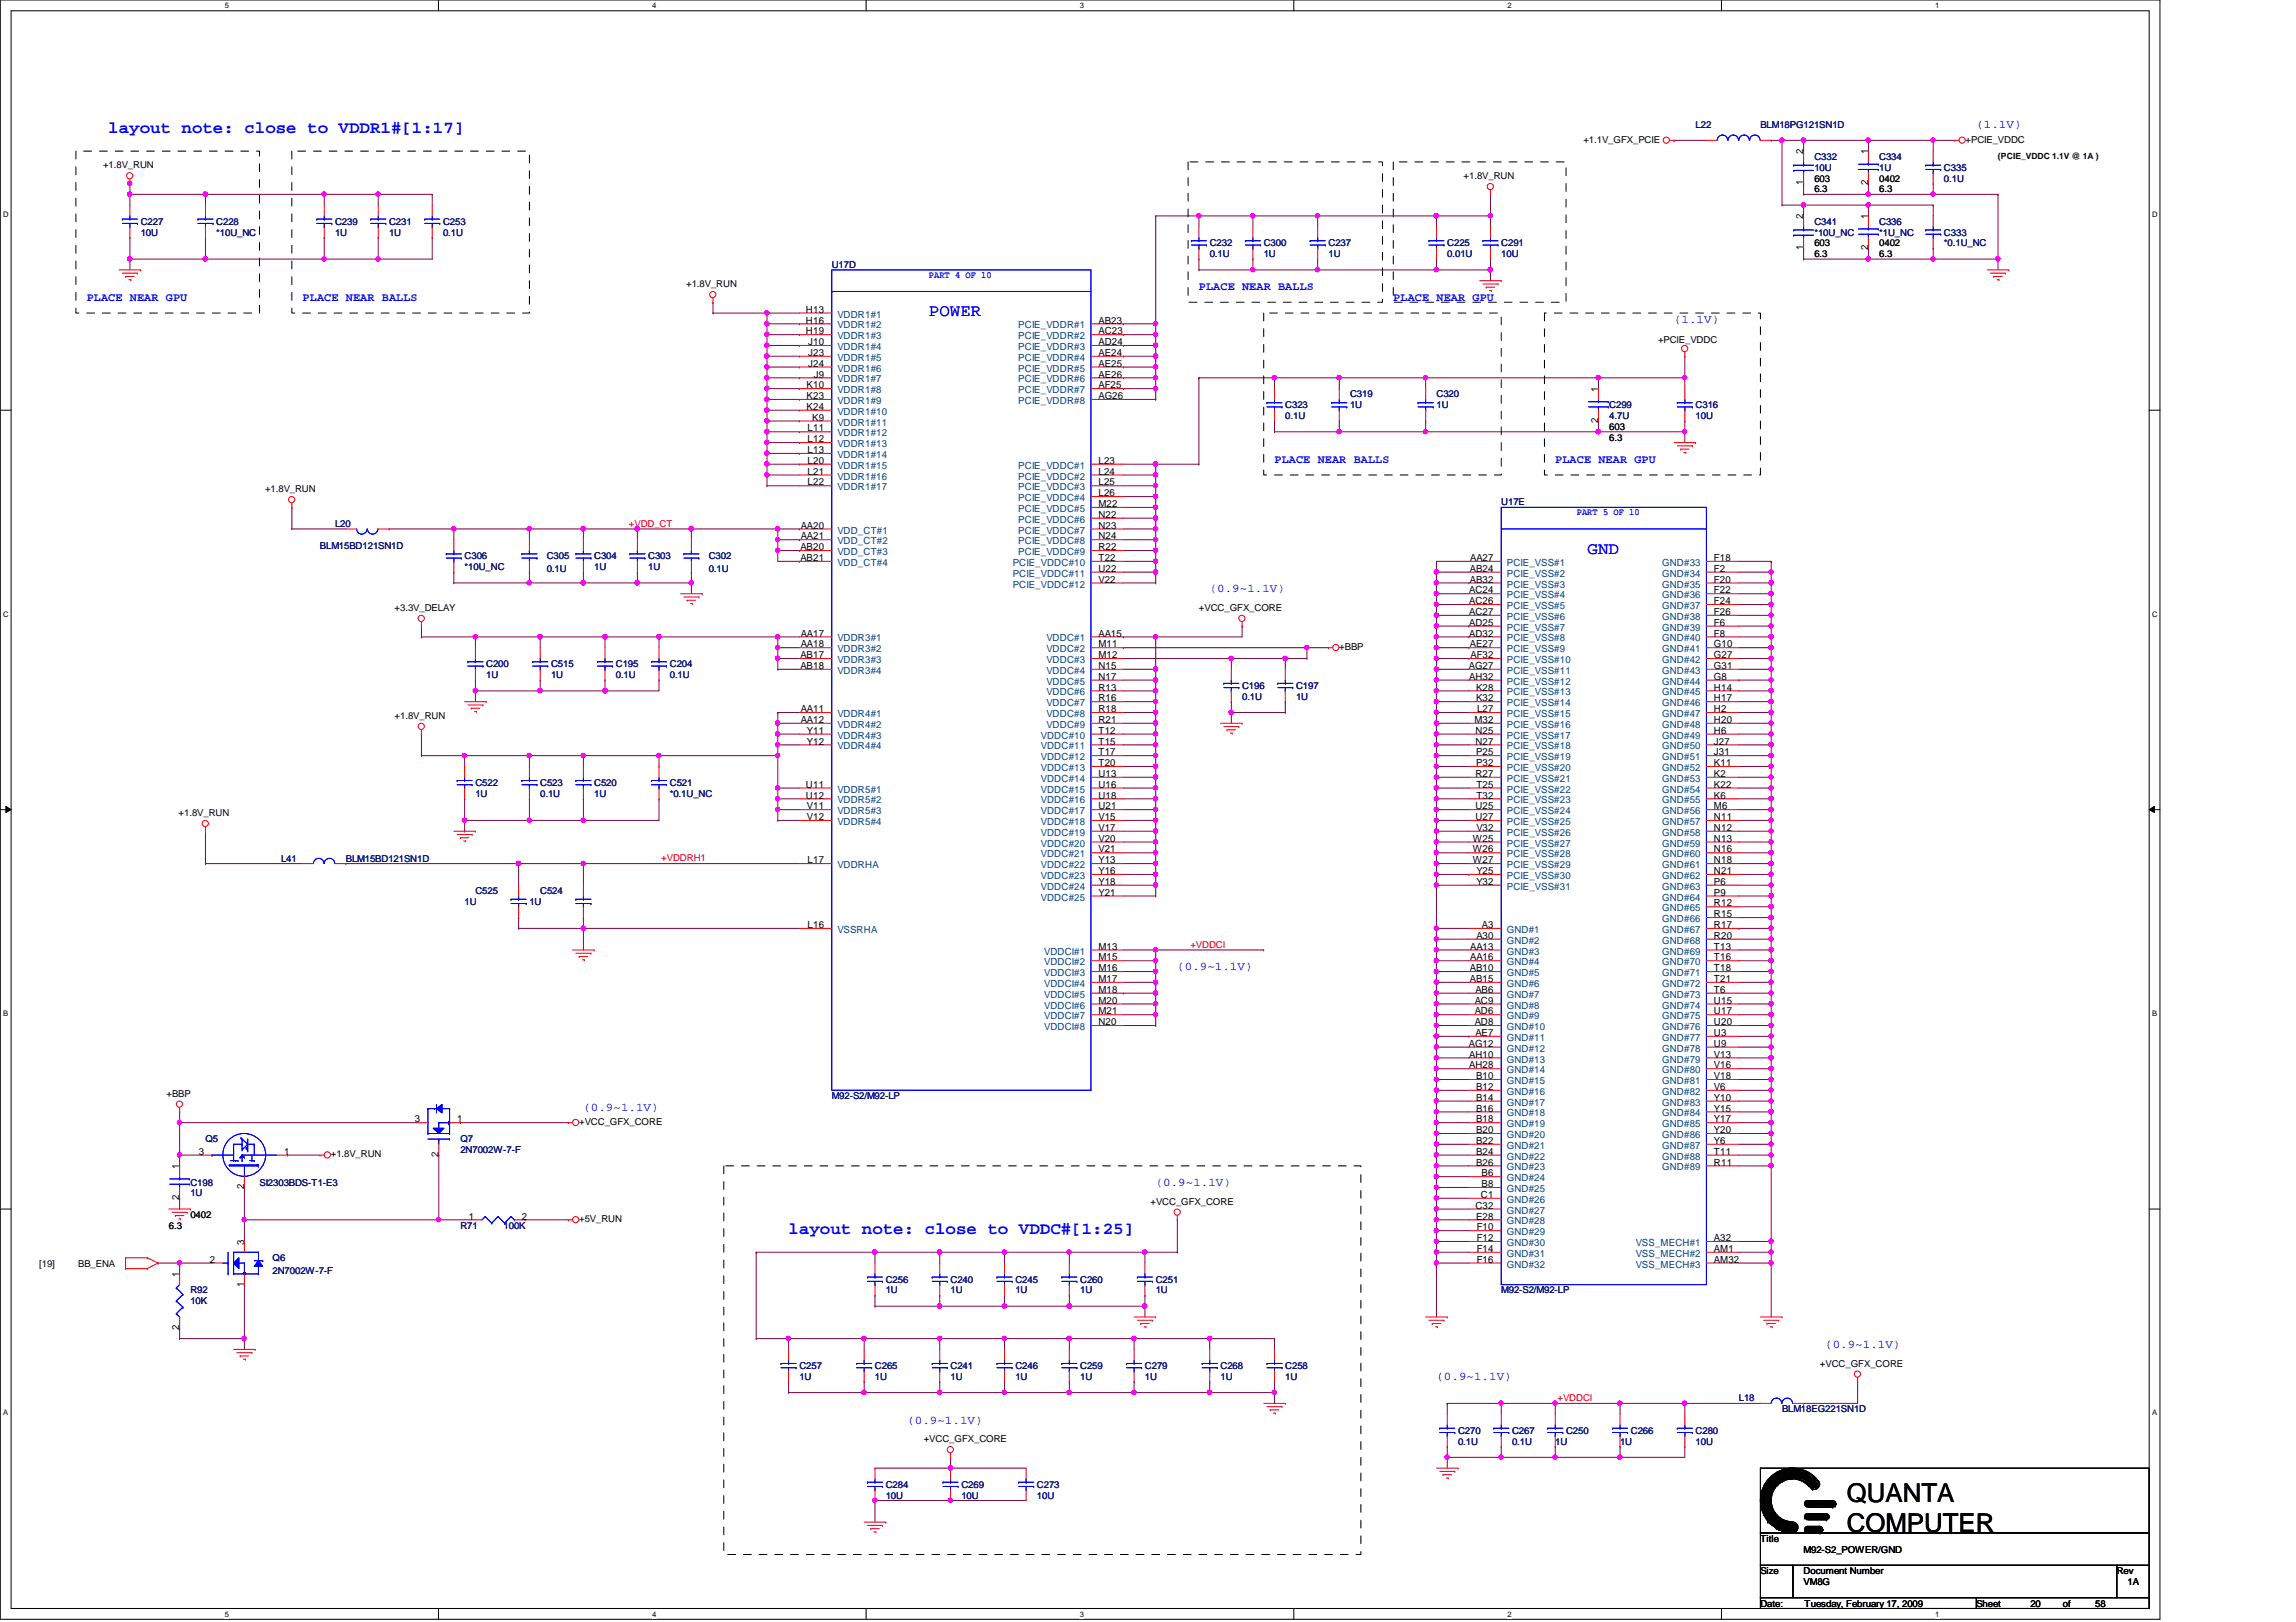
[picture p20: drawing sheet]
<svg xmlns="http://www.w3.org/2000/svg" width="297mm" height="210mm" viewBox="0 0 297 210" stroke-linecap="round" stroke-linejoin="round" font-family="sans-serif">
<defs><g id="words">
<g font-size="3.3">
<text x="238.9" y="194.4">QUANTA</text>
<text x="238.9" y="198.2">COMPUTER</text>
</g>
<g font-size="2.2" fill="#00f">
<text x="14" y="17.2">layout note: close to VDDR1#[1:17]</text>
<text x="120.2" y="40.9">POWER</text>
<text x="205.4" y="71.7">GND</text>
<text x="102" y="159.7">layout note: close to VDDC#[1:25]</text>
</g>
<g font-size="1.5" fill="#00f">
<text x="255.7" y="16.6">(1.1V)</text>
<text x="11.2" y="39">PLACE NEAR GPU</text>
<text x="39.2" y="39">PLACE NEAR BALLS</text>
<text x="155.1" y="37.6">PLACE NEAR BALLS</text>
<text x="180.3" y="39">PLACE NEAR GPU</text>
<text x="216.6" y="41.7">(1.1V)</text>
<text x="164.9" y="59.9">PLACE NEAR BALLS</text>
<text x="201.2" y="59.9">PLACE NEAR GPU</text>
<text x="156.5" y="76.7">(0.9~1.1V)</text>
<text x="152.3" y="125.6">(0.9~1.1V)</text>
<text x="75.5" y="143.7">(0.9~1.1V)</text>
<text x="149.5" y="153.5">(0.9~1.1V)</text>
<text x="185.8" y="178.6">(0.9~1.1V)</text>
<text x="236.1" y="174.5">(0.9~1.1V)</text>
<text x="117.4" y="184.2">(0.9~1.1V)</text>
</g>
<g font-size="1.3">
<text x="233.3" y="20" transform="rotate(-90 233.3 20)">2</text>
<text x="241.7" y="20" transform="rotate(-90 241.7 20)">1</text>
<text x="233.3" y="28.4" transform="rotate(-90 233.3 28.4)">2</text>
<text x="233.3" y="24" transform="rotate(-90 233.3 24)">1</text>
<text x="241.7" y="28.4" transform="rotate(-90 241.7 28.4)">1</text>
<text x="241.7" y="24" transform="rotate(-90 241.7 24)">2</text>
<text x="233.3" y="32.4" transform="rotate(-90 233.3 32.4)">1</text>
<text x="241.7" y="32.4" transform="rotate(-90 241.7 32.4)">2</text>
<text x="104.3" y="40.5">H13</text>
<text x="104.3" y="41.9">H16</text>
<text x="142.1" y="41.9">AB23</text>
<text x="104.3" y="43.3">H19</text>
<text x="104.6" y="46.1">J23</text>
<text x="104.6" y="47.5">J24</text>
<text x="104.6" y="44.7">J10</text>
<text x="142.1" y="44.7">AD24</text>
<text x="142.1" y="46.1">AE24</text>
<text x="142.1" y="47.5">AE25</text>
<text x="142.1" y="43.3">AC23</text>
<text x="104.3" y="50.2">K10</text>
<text x="104.3" y="51.6">K23</text>
<text x="104.3" y="53">K24</text>
<text x="105.3" y="48.9">J9</text>
<text x="142.1" y="48.9">AE26</text>
<text x="142.1" y="51.6">AG26</text>
<text x="142.1" y="50.2">AF25</text>
<text x="206.8" y="50.7" transform="rotate(-90 206.8 50.7)">1</text>
<text x="104.5" y="58.6">L13</text>
<text x="104.5" y="57.2">L12</text>
<text x="104.5" y="55.8">L11</text>
<text x="105.1" y="54.4">K9</text>
<text x="206.8" y="54.7" transform="rotate(-90 206.8 54.7)">2</text>
<text x="104.5" y="62.8">L22</text>
<text x="104.5" y="61.4">L21</text>
<text x="104.5" y="60">L20</text>
<text x="142.1" y="60">L23</text>
<text x="142.1" y="61.4">L24</text>
<text x="142.1" y="62.8">L25</text>
<text x="142.1" y="64.2">L26</text>
<text x="142.1" y="65.6">M22</text>
<text x="103.5" y="71.2">AB20</text>
<text x="103.6" y="68.4">AA20</text>
<text x="103.6" y="69.8">AA21</text>
<text x="142.1" y="67">N22</text>
<text x="142.1" y="68.4">N23</text>
<text x="142.1" y="69.8">N24</text>
<text x="142.1" y="71.2">R22</text>
<text x="103.5" y="72.6">AB21</text>
<text x="142.1" y="72.6">T22</text>
<text x="142.1" y="74">U22</text>
<text x="142.1" y="75.4">V22</text>
<text x="190.1" y="76.8">AC24</text>
<text x="190.2" y="74">AB24</text>
<text x="190.2" y="75.4">AB32</text>
<text x="190.2" y="72.6">AA27</text>
<text x="221.7" y="72.6">F18</text>
<text x="221.7" y="74">F2</text>
<text x="221.7" y="75.4">F20</text>
<text x="221.7" y="76.8">F22</text>
<text x="103.6" y="82.4">AA17</text>
<text x="103.6" y="83.8">AA18</text>
<text x="142.1" y="83.8">M11</text>
<text x="142.1" y="82.4">AA15</text>
<text x="190.1" y="78.2">AC26</text>
<text x="190.1" y="79.6">AC27</text>
<text x="190.1" y="81">AD25</text>
<text x="190.1" y="82.4">AD32</text>
<text x="190.2" y="83.8">AE27</text>
<text x="221.7" y="78.2">F24</text>
<text x="221.7" y="79.6">F26</text>
<text x="221.7" y="81">F6</text>
<text x="221.7" y="82.4">F8</text>
<text x="221.7" y="83.8">G10</text>
<text x="103.5" y="85.2">AB17</text>
<text x="103.5" y="86.6">AB18</text>
<text x="142.1" y="85.2">M12</text>
<text x="142.1" y="86.6">N15</text>
<text x="142.1" y="88">N17</text>
<text x="142.1" y="89.4">R13</text>
<text x="190" y="86.6">AG27</text>
<text x="190.1" y="88">AH32</text>
<text x="190.2" y="85.2">AF32</text>
<text x="191" y="89.4">K28</text>
<text x="221.7" y="85.2">G27</text>
<text x="221.7" y="86.6">G31</text>
<text x="221.7" y="88">G8</text>
<text x="221.7" y="89.4">H14</text>
<text x="103.6" y="92.2">AA11</text>
<text x="103.6" y="93.6">AA12</text>
<text x="104.4" y="95">Y11</text>
<text x="142.1" y="90.8">R16</text>
<text x="142.1" y="92.2">R18</text>
<text x="142.1" y="93.6">R21</text>
<text x="142.1" y="95">T12</text>
<text x="190.8" y="93.6">M32</text>
<text x="190.9" y="95">N25</text>
<text x="191" y="90.8">K32</text>
<text x="191.1" y="92.2">L27</text>
<text x="221.7" y="90.8">H17</text>
<text x="221.7" y="92.2">H2</text>
<text x="221.7" y="93.6">H20</text>
<text x="221.7" y="95">H6</text>
<text x="104.3" y="101.9">U11</text>
<text x="104.4" y="96.4">Y12</text>
<text x="142.1" y="96.4">T15</text>
<text x="142.1" y="97.7">T17</text>
<text x="142.1" y="99.1">T20</text>
<text x="142.1" y="101.9">U16</text>
<text x="142.1" y="100.5">U13</text>
<text x="190.9" y="96.4">N27</text>
<text x="190.9" y="100.5">R27</text>
<text x="191" y="97.7">P25</text>
<text x="191" y="99.1">P32</text>
<text x="191" y="101.9">T25</text>
<text x="221.7" y="96.4">J27</text>
<text x="221.7" y="97.7">J31</text>
<text x="221.7" y="99.1">K11</text>
<text x="221.7" y="100.5">K2</text>
<text x="221.7" y="101.9">K22</text>
<text x="104.3" y="103.3">U12</text>
<text x="104.4" y="104.7">V11</text>
<text x="104.4" y="106.1">V12</text>
<text x="142.1" y="103.3">U18</text>
<text x="142.1" y="104.7">U21</text>
<text x="142.1" y="106.1">V15</text>
<text x="142.1" y="107.5">V17</text>
<text x="190.9" y="104.7">U25</text>
<text x="190.9" y="106.1">U27</text>
<text x="191" y="103.3">T32</text>
<text x="191" y="107.5">V32</text>
<text x="221.7" y="104.7">M6</text>
<text x="221.7" y="103.3">K6</text>
<text x="221.7" y="106.1">N11</text>
<text x="221.7" y="107.5">N12</text>
<text x="104.5" y="111.7">L17</text>
<text x="142.1" y="111.7">Y13</text>
<text x="142.1" y="108.9">V20</text>
<text x="142.1" y="113.1">Y16</text>
<text x="142.1" y="110.3">V21</text>
<text x="190.5" y="108.9">W25</text>
<text x="190.5" y="110.3">W26</text>
<text x="190.5" y="111.7">W27</text>
<text x="191" y="113.1">Y25</text>
<text x="221.7" y="113.1">N21</text>
<text x="221.7" y="108.9">N13</text>
<text x="221.7" y="110.3">N16</text>
<text x="221.7" y="111.7">N18</text>
<text x="142.1" y="114.5">Y18</text>
<text x="142.1" y="115.9">Y21</text>
<text x="191" y="114.5">Y32</text>
<text x="221.7" y="114.5">P6</text>
<text x="221.7" y="115.9">P9</text>
<text x="221.7" y="117.3">R12</text>
<text x="221.7" y="118.7">R15</text>
<text x="104.5" y="120.1">L16</text>
<text x="142.1" y="122.9">M13</text>
<text x="142.1" y="124.3">M15</text>
<text x="142.1" y="125.7">M16</text>
<text x="190.2" y="125.7">AB10</text>
<text x="190.2" y="122.9">AA13</text>
<text x="190.2" y="124.3">AA16</text>
<text x="191" y="121.5">A30</text>
<text x="191.7" y="120.1">A3</text>
<text x="221.7" y="122.9">T13</text>
<text x="221.7" y="124.3">T16</text>
<text x="221.7" y="125.7">T18</text>
<text x="221.7" y="120.1">R17</text>
<text x="221.7" y="121.5">R20</text>
<text x="142.1" y="131.3">M21</text>
<text x="142.1" y="127.1">M17</text>
<text x="142.1" y="128.5">M18</text>
<text x="142.1" y="129.9">M20</text>
<text x="190.2" y="127.1">AB15</text>
<text x="190.8" y="129.9">AC9</text>
<text x="190.8" y="131.3">AD6</text>
<text x="190.9" y="128.5">AB6</text>
<text x="221.7" y="127.1">T21</text>
<text x="221.7" y="128.5">T6</text>
<text x="221.7" y="129.9">U15</text>
<text x="221.7" y="131.3">U17</text>
<text x="142.1" y="132.7">N20</text>
<text x="190" y="135.5">AG12</text>
<text x="190.1" y="136.9">AH10</text>
<text x="190.8" y="132.7">AD8</text>
<text x="190.9" y="134.1">AE7</text>
<text x="221.7" y="132.7">U20</text>
<text x="221.7" y="134.1">U3</text>
<text x="221.7" y="135.5">U9</text>
<text x="221.7" y="136.9">V13</text>
<text x="190.1" y="138.3">AH28</text>
<text x="191" y="139.7">B10</text>
<text x="191" y="141.1">B12</text>
<text x="191" y="142.5">B14</text>
<text x="191" y="143.8">B16</text>
<text x="221.7" y="142.5">Y10</text>
<text x="221.7" y="143.8">Y15</text>
<text x="221.7" y="138.3">V16</text>
<text x="221.7" y="139.7">V18</text>
<text x="221.7" y="141.1">V6</text>
<text x="25.7" y="149.4">3</text>
<text x="36.8" y="149.4">1</text>
<text x="53.7" y="145.2">3</text>
<text x="56.7" y="149.7" transform="rotate(-90 56.7 149.7)">2</text>
<text x="59.1" y="145.2">1</text>
<text x="191" y="145.2">B18</text>
<text x="191" y="146.6">B20</text>
<text x="191" y="148">B22</text>
<text x="191" y="149.4">B24</text>
<text x="221.7" y="148">Y6</text>
<text x="221.7" y="145.2">Y17</text>
<text x="221.7" y="146.6">Y20</text>
<text x="221.7" y="149.4">T11</text>
<text x="23.2" y="155.3" transform="rotate(-90 23.2 155.3)">2</text>
<text x="23.2" y="151.3" transform="rotate(-90 23.2 151.3)">1</text>
<text x="31.6" y="153.9" transform="rotate(-90 31.6 153.9)">2</text>
<text x="191" y="150.8">B26</text>
<text x="191.6" y="155">C1</text>
<text x="191.7" y="152.2">B6</text>
<text x="191.7" y="153.6">B8</text>
<text x="221.7" y="150.8">R11</text>
<text x="31.6" y="161.1" transform="rotate(-90 31.6 161.1)">3</text>
<text x="60.7" y="157.8">1</text>
<text x="67.5" y="157.8">2</text>
<text x="190.9" y="156.4">C32</text>
<text x="191" y="157.8">E28</text>
<text x="191" y="159.2">F10</text>
<text x="191" y="160.6">F12</text>
<text x="221.7" y="160.6">A32</text>
<text x="23.2" y="165.3" transform="rotate(-90 23.2 165.3)">1</text>
<text x="27.1" y="163.4">2</text>
<text x="31.6" y="166.5" transform="rotate(-90 31.6 166.5)">1</text>
<text x="191" y="162">F14</text>
<text x="191" y="163.4">F16</text>
<text x="221.7" y="162">AM1</text>
<text x="221.7" y="163.4">AM32</text>
<text x="23.2" y="172.1" transform="rotate(-90 23.2 172.1)">2</text>
</g>
<g font-size="1.3" fill="#004080">
<text x="108.3" y="41.1">VDDR1#1</text>
<text x="108.3" y="43.9">VDDR1#3</text>
<text x="108.3" y="46.7">VDDR1#5</text>
<text x="108.3" y="42.5">VDDR1#2</text>
<text x="108.3" y="45.3">VDDR1#4</text>
<text x="131.7" y="42.5">PCIE_VDDR#1</text>
<text x="131.7" y="45.3">PCIE_VDDR#3</text>
<text x="131.7" y="46.7">PCIE_VDDR#4</text>
<text x="131.7" y="43.9">PCIE_VDDR#2</text>
<text x="108.3" y="50.9">VDDR1#8</text>
<text x="108.3" y="52.3">VDDR1#9</text>
<text x="108.3" y="48.1">VDDR1#6</text>
<text x="108.3" y="53.7">VDDR1#10</text>
<text x="108.3" y="49.5">VDDR1#7</text>
<text x="131.7" y="48.1">PCIE_VDDR#5</text>
<text x="131.7" y="49.5">PCIE_VDDR#6</text>
<text x="131.7" y="52.3">PCIE_VDDR#8</text>
<text x="131.7" y="50.9">PCIE_VDDR#7</text>
<text x="108.3" y="59.3">VDDR1#14</text>
<text x="108.3" y="57.9">VDDR1#13</text>
<text x="108.3" y="55.1">VDDR1#11</text>
<text x="108.3" y="56.5">VDDR1#12</text>
<text x="108.3" y="63.5">VDDR1#17</text>
<text x="108.3" y="62.1">VDDR1#16</text>
<text x="108.3" y="60.7">VDDR1#15</text>
<text x="131.7" y="60.7">PCIE_VDDC#1</text>
<text x="131.7" y="62.1">PCIE_VDDC#2</text>
<text x="131.7" y="63.5">PCIE_VDDC#3</text>
<text x="131.7" y="64.9">PCIE_VDDC#4</text>
<text x="108.3" y="69">VDD_CT#1</text>
<text x="108.3" y="71.8">VDD_CT#3</text>
<text x="108.3" y="70.4">VDD_CT#2</text>
<text x="131.7" y="66.3">PCIE_VDDC#5</text>
<text x="131.7" y="67.6">PCIE_VDDC#6</text>
<text x="131.7" y="69">PCIE_VDDC#7</text>
<text x="131.7" y="70.4">PCIE_VDDC#8</text>
<text x="131.7" y="71.8">PCIE_VDDC#9</text>
<text x="108.3" y="73.2">VDD_CT#4</text>
<text x="131" y="73.2">PCIE_VDDC#10</text>
<text x="131" y="74.6">PCIE_VDDC#11</text>
<text x="131" y="76">PCIE_VDDC#12</text>
<text x="194.9" y="73.2">PCIE_VSS#1</text>
<text x="194.9" y="74.6">PCIE_VSS#2</text>
<text x="194.9" y="76">PCIE_VSS#3</text>
<text x="194.9" y="77.4">PCIE_VSS#4</text>
<text x="215.1" y="73.2">GND#33</text>
<text x="215.1" y="74.6">GND#34</text>
<text x="215.1" y="76">GND#35</text>
<text x="215.1" y="77.4">GND#36</text>
<text x="108.3" y="83">VDDR3#1</text>
<text x="135.4" y="83">VDDC#1</text>
<text x="194.9" y="78.8">PCIE_VSS#5</text>
<text x="194.9" y="80.2">PCIE_VSS#6</text>
<text x="194.9" y="81.6">PCIE_VSS#7</text>
<text x="194.9" y="83">PCIE_VSS#8</text>
<text x="215.1" y="78.8">GND#37</text>
<text x="215.1" y="80.2">GND#38</text>
<text x="215.1" y="81.6">GND#39</text>
<text x="215.1" y="83">GND#40</text>
<text x="108.3" y="84.4">VDDR3#2</text>
<text x="108.3" y="85.8">VDDR3#3</text>
<text x="108.3" y="87.2">VDDR3#4</text>
<text x="135.4" y="84.4">VDDC#2</text>
<text x="135.4" y="85.8">VDDC#3</text>
<text x="135.4" y="87.2">VDDC#4</text>
<text x="135.4" y="88.6">VDDC#5</text>
<text x="194.9" y="84.4">PCIE_VSS#9</text>
<text x="194.9" y="85.8">PCIE_VSS#10</text>
<text x="194.9" y="87.2">PCIE_VSS#11</text>
<text x="194.9" y="88.6">PCIE_VSS#12</text>
<text x="215.1" y="84.4">GND#41</text>
<text x="215.1" y="85.8">GND#42</text>
<text x="215.1" y="87.2">GND#43</text>
<text x="215.1" y="88.6">GND#44</text>
<text x="108.3" y="95.6">VDDR4#3</text>
<text x="108.3" y="92.8">VDDR4#1</text>
<text x="108.3" y="94.2">VDDR4#2</text>
<text x="134.7" y="95.6">VDDC#10</text>
<text x="135.4" y="91.4">VDDC#7</text>
<text x="135.4" y="92.8">VDDC#8</text>
<text x="135.4" y="94.2">VDDC#9</text>
<text x="135.4" y="90">VDDC#6</text>
<text x="194.9" y="90">PCIE_VSS#13</text>
<text x="194.9" y="91.4">PCIE_VSS#14</text>
<text x="194.9" y="92.8">PCIE_VSS#15</text>
<text x="194.9" y="94.2">PCIE_VSS#16</text>
<text x="194.9" y="95.6">PCIE_VSS#17</text>
<text x="215.1" y="90">GND#45</text>
<text x="215.1" y="91.4">GND#46</text>
<text x="215.1" y="92.8">GND#47</text>
<text x="215.1" y="94.2">GND#48</text>
<text x="215.1" y="95.6">GND#49</text>
<text x="108.3" y="97">VDDR4#4</text>
<text x="134.7" y="97">VDDC#11</text>
<text x="134.7" y="98.4">VDDC#12</text>
<text x="134.7" y="99.8">VDDC#13</text>
<text x="134.7" y="101.2">VDDC#14</text>
<text x="194.9" y="97">PCIE_VSS#18</text>
<text x="194.9" y="98.4">PCIE_VSS#19</text>
<text x="194.9" y="99.8">PCIE_VSS#20</text>
<text x="194.9" y="101.2">PCIE_VSS#21</text>
<text x="215.1" y="97">GND#50</text>
<text x="215.1" y="98.4">GND#51</text>
<text x="215.1" y="99.8">GND#52</text>
<text x="215.1" y="101.2">GND#53</text>
<text x="108.3" y="102.6">VDDR5#1</text>
<text x="108.3" y="105.4">VDDR5#3</text>
<text x="108.3" y="106.8">VDDR5#4</text>
<text x="108.3" y="104">VDDR5#2</text>
<text x="134.7" y="102.6">VDDC#15</text>
<text x="134.7" y="104">VDDC#16</text>
<text x="134.7" y="105.4">VDDC#17</text>
<text x="134.7" y="106.8">VDDC#18</text>
<text x="194.9" y="102.6">PCIE_VSS#22</text>
<text x="194.9" y="104">PCIE_VSS#23</text>
<text x="194.9" y="105.4">PCIE_VSS#24</text>
<text x="194.9" y="106.8">PCIE_VSS#25</text>
<text x="215.1" y="105.4">GND#56</text>
<text x="215.1" y="102.6">GND#54</text>
<text x="215.1" y="104">GND#55</text>
<text x="215.1" y="106.8">GND#57</text>
<text x="108.3" y="112.4">VDDRHA</text>
<text x="134.7" y="112.4">VDDC#22</text>
<text x="134.7" y="108.2">VDDC#19</text>
<text x="134.7" y="109.6">VDDC#20</text>
<text x="134.7" y="113.7">VDDC#23</text>
<text x="134.7" y="111">VDDC#21</text>
<text x="194.9" y="108.2">PCIE_VSS#26</text>
<text x="194.9" y="109.6">PCIE_VSS#27</text>
<text x="194.9" y="111">PCIE_VSS#28</text>
<text x="194.9" y="112.4">PCIE_VSS#29</text>
<text x="194.9" y="113.7">PCIE_VSS#30</text>
<text x="215.1" y="113.7">GND#62</text>
<text x="215.1" y="108.2">GND#58</text>
<text x="215.1" y="109.6">GND#59</text>
<text x="215.1" y="111">GND#60</text>
<text x="215.1" y="112.4">GND#61</text>
<text x="134.7" y="115.1">VDDC#24</text>
<text x="134.7" y="116.5">VDDC#25</text>
<text x="194.9" y="115.1">PCIE_VSS#31</text>
<text x="215.1" y="115.1">GND#63</text>
<text x="215.1" y="116.5">GND#64</text>
<text x="215.1" y="117.9">GND#65</text>
<text x="215.1" y="119.3">GND#66</text>
<text x="108.3" y="120.7">VSSRHA</text>
<text x="135.1" y="123.5">VDDCI#1</text>
<text x="135.1" y="124.9">VDDCI#2</text>
<text x="194.9" y="120.7">GND#1</text>
<text x="194.9" y="122.1">GND#2</text>
<text x="194.9" y="123.5">GND#3</text>
<text x="194.9" y="124.9">GND#4</text>
<text x="215.1" y="123.5">GND#69</text>
<text x="215.1" y="124.9">GND#70</text>
<text x="215.1" y="120.7">GND#67</text>
<text x="215.1" y="122.1">GND#68</text>
<text x="135.1" y="131.9">VDDCI#7</text>
<text x="135.1" y="126.3">VDDCI#3</text>
<text x="135.1" y="127.7">VDDCI#4</text>
<text x="135.1" y="129.1">VDDCI#5</text>
<text x="135.1" y="130.5">VDDCI#6</text>
<text x="194.9" y="126.3">GND#5</text>
<text x="194.9" y="127.7">GND#6</text>
<text x="194.9" y="129.1">GND#7</text>
<text x="194.9" y="130.5">GND#8</text>
<text x="194.9" y="131.9">GND#9</text>
<text x="215.1" y="126.3">GND#71</text>
<text x="215.1" y="127.7">GND#72</text>
<text x="215.1" y="129.1">GND#73</text>
<text x="215.1" y="130.5">GND#74</text>
<text x="215.1" y="131.9">GND#75</text>
<text x="135.1" y="133.3">VDDCI#8</text>
<text x="194.9" y="133.3">GND#10</text>
<text x="194.9" y="134.7">GND#11</text>
<text x="194.9" y="136.1">GND#12</text>
<text x="194.9" y="137.5">GND#13</text>
<text x="215.1" y="133.3">GND#76</text>
<text x="215.1" y="134.7">GND#77</text>
<text x="215.1" y="136.1">GND#78</text>
<text x="215.1" y="137.5">GND#79</text>
<text x="194.9" y="138.9">GND#14</text>
<text x="194.9" y="140.3">GND#15</text>
<text x="194.9" y="141.7">GND#16</text>
<text x="194.9" y="143.1">GND#17</text>
<text x="215.1" y="143.1">GND#83</text>
<text x="215.1" y="138.9">GND#80</text>
<text x="215.1" y="140.3">GND#81</text>
<text x="215.1" y="141.7">GND#82</text>
<text x="194.9" y="144.5">GND#18</text>
<text x="194.9" y="145.9">GND#19</text>
<text x="194.9" y="147.3">GND#20</text>
<text x="194.9" y="148.7">GND#21</text>
<text x="215.1" y="148.7">GND#87</text>
<text x="215.1" y="144.5">GND#84</text>
<text x="215.1" y="145.9">GND#85</text>
<text x="215.1" y="147.3">GND#86</text>
<text x="194.9" y="150.1">GND#22</text>
<text x="194.9" y="151.5">GND#23</text>
<text x="194.9" y="152.9">GND#24</text>
<text x="194.9" y="154.3">GND#25</text>
<text x="194.9" y="155.7">GND#26</text>
<text x="215.1" y="150.1">GND#88</text>
<text x="215.1" y="151.5">GND#89</text>
<text x="194.9" y="157.1">GND#27</text>
<text x="194.9" y="158.5">GND#28</text>
<text x="194.9" y="159.9">GND#29</text>
<text x="194.9" y="161.2">GND#30</text>
<text x="211.6" y="161.2">VSS_MECH#1</text>
<text x="194.9" y="162.6">GND#31</text>
<text x="194.9" y="164">GND#32</text>
<text x="211.6" y="162.6">VSS_MECH#2</text>
<text x="211.6" y="164">VSS_MECH#3</text>
</g>
<g font-size="1.2" fill="#000080">
<text x="219.4" y="16.5">L22</text>
<text x="227.8" y="16.5">BLM18PG121SN1D</text>
<text x="234.7" y="20.7">C332</text>
<text x="234.7" y="22.1">10U</text>
<text x="243.1" y="20.7">C334</text>
<text x="243.1" y="22.1">1U</text>
<text x="251.5" y="22.1">C335</text>
<text x="251.5" y="23.5">0.1U</text>
<text x="18.2" y="29.1">C227</text>
<text x="28" y="29.1">C228</text>
<text x="43.3" y="29.1">C239</text>
<text x="50.3" y="29.1">C231</text>
<text x="57.3" y="29.1">C253</text>
<text x="234.7" y="29.1">C341</text>
<text x="243.1" y="29.1">C336</text>
<text x="18.2" y="30.5">10U</text>
<text x="28" y="30.5">*10U_NC</text>
<text x="43.3" y="30.5">1U</text>
<text x="50.3" y="30.5">1U</text>
<text x="57.3" y="30.5">0.1U</text>
<text x="107.6" y="34.7">U17D</text>
<text x="156.5" y="31.9">C232</text>
<text x="156.5" y="33.3">0.1U</text>
<text x="163.5" y="31.9">C300</text>
<text x="163.5" y="33.3">1U</text>
<text x="171.9" y="31.9">C237</text>
<text x="171.9" y="33.3">1U</text>
<text x="187.2" y="31.9">C225</text>
<text x="187.2" y="33.3">0.01U</text>
<text x="194.2" y="31.9">C291</text>
<text x="194.2" y="33.3">10U</text>
<text x="234.7" y="30.5">*10U_NC</text>
<text x="243.1" y="30.5">*1U_NC</text>
<text x="251.5" y="30.5">C333</text>
<text x="251.5" y="31.9">*0.1U_NC</text>
<text x="166.3" y="52.8">C323</text>
<text x="174.7" y="51.4">C319</text>
<text x="174.7" y="52.8">1U</text>
<text x="185.8" y="51.4">C320</text>
<text x="185.8" y="52.8">1U</text>
<text x="208.2" y="52.8">C299</text>
<text x="219.4" y="52.8">C316</text>
<text x="166.3" y="54.2">0.1U</text>
<text x="208.2" y="54.2">4.7U</text>
<text x="219.4" y="54.2">10U</text>
<text x="194.2" y="65.4">U17E</text>
<text x="41.4" y="71">BLM15BD121SN1D</text>
<text x="43.3" y="68.2">L20</text>
<text x="60.1" y="72.4">C306</text>
<text x="60.1" y="73.8">*10U_NC</text>
<text x="70.7" y="72.4">C305</text>
<text x="70.7" y="74.1">0.1U</text>
<text x="76.9" y="72.4">C304</text>
<text x="76.9" y="73.8">1U</text>
<text x="83.9" y="72.4">C303</text>
<text x="83.9" y="73.8">1U</text>
<text x="91.7" y="72.4">C302</text>
<text x="91.7" y="74.1">0.1U</text>
<text x="62.9" y="86.4">C200</text>
<text x="62.9" y="87.8">1U</text>
<text x="71.3" y="86.4">C515</text>
<text x="71.3" y="87.8">1U</text>
<text x="79.7" y="86.4">C195</text>
<text x="79.7" y="87.8">0.1U</text>
<text x="86.7" y="86.4">C204</text>
<text x="86.7" y="87.8">0.1U</text>
<text x="160.7" y="89.2">C196</text>
<text x="167.7" y="89.2">C197</text>
<text x="160.7" y="90.6">0.1U</text>
<text x="167.7" y="90.6">1U</text>
<text x="61.5" y="101.7">C522</text>
<text x="69.9" y="101.7">C523</text>
<text x="76.9" y="101.7">C520</text>
<text x="86.7" y="101.7">C521</text>
<text x="61.5" y="103.1">1U</text>
<text x="69.9" y="103.1">0.1U</text>
<text x="76.9" y="103.1">1U</text>
<text x="86.7" y="103.1">*0.1U_NC</text>
<text x="36.4" y="111.5">L41</text>
<text x="44.7" y="111.5">BLM15BD121SN1D</text>
<text x="60.1" y="117.1">1U</text>
<text x="61.5" y="115.7">C525</text>
<text x="68.5" y="117.1">1U</text>
<text x="69.9" y="115.7">C524</text>
<text x="107.6" y="142.2">M92-S2/M92-LP</text>
<text x="26.6" y="147.8">Q5</text>
<text x="59.6" y="147.8">Q7</text>
<text x="59.6" y="149.2">2N7002W-7-F</text>
<text x="24.6" y="153.4">C198</text>
<text x="24.6" y="154.8">1U</text>
<text x="33.6" y="153.4">SI2303BDS-T1-E3</text>
<text x="59.6" y="159">R71</text>
<text x="65.1" y="159">100K</text>
<text x="24.6" y="167.4">R92</text>
<text x="35.3" y="163.2">Q6</text>
<text x="35.3" y="164.9">2N7002W-7-F</text>
<text x="114.6" y="166">C256</text>
<text x="114.6" y="167.4">1U</text>
<text x="123" y="166">C240</text>
<text x="123" y="167.4">1U</text>
<text x="131.4" y="166">C245</text>
<text x="131.4" y="167.4">1U</text>
<text x="139.7" y="166">C260</text>
<text x="139.7" y="167.4">1U</text>
<text x="149.5" y="166">C251</text>
<text x="149.5" y="167.4">1U</text>
<text x="194.2" y="167.4">M92-S2/M92-LP</text>
<text x="24.6" y="168.8">10K</text>
<text x="103.4" y="177.2">C257</text>
<text x="103.4" y="178.6">1U</text>
<text x="113.2" y="177.2">C265</text>
<text x="113.2" y="178.6">1U</text>
<text x="123" y="177.2">C241</text>
<text x="123" y="178.6">1U</text>
<text x="131.4" y="177.2">C246</text>
<text x="131.4" y="178.6">1U</text>
<text x="139.7" y="177.2">C259</text>
<text x="139.7" y="178.6">1U</text>
<text x="148.1" y="177.2">C279</text>
<text x="148.1" y="178.6">1U</text>
<text x="157.9" y="177.2">C268</text>
<text x="157.9" y="178.6">1U</text>
<text x="166.3" y="177.2">C258</text>
<text x="166.3" y="178.6">1U</text>
<text x="188.6" y="185.5">C270</text>
<text x="195.6" y="185.5">C267</text>
<text x="202.6" y="185.5">C250</text>
<text x="211" y="185.5">C266</text>
<text x="219.4" y="185.5">C280</text>
<text x="225" y="181.4">L18</text>
<text x="230.5" y="182.8">BLM18EG221SN1D</text>
<text x="188.6" y="186.9">0.1U</text>
<text x="195.6" y="186.9">0.1U</text>
<text x="201.2" y="186.9">1U</text>
<text x="209.6" y="186.9">1U</text>
<text x="219.4" y="186.9">10U</text>
<text x="114.6" y="192.5">C284</text>
<text x="114.6" y="193.9">10U</text>
<text x="124.4" y="192.5">C269</text>
<text x="124.4" y="193.9">10U</text>
<text x="134.2" y="192.5">C273</text>
<text x="134.2" y="193.9">10U</text>
</g>
<g font-size="1.2">
<text x="13.3" y="21.8">+1.8V_RUN</text>
<text x="189.4" y="23.2">+1.8V_RUN</text>
<text x="204.8" y="18.5">+1.1V_GFX_PCIE</text>
<text x="234.7" y="23.5">603</text>
<text x="243.1" y="23.5">0402</text>
<text x="254.3" y="18.5">+PCIE_VDDC</text>
<text x="234.7" y="24.9">6.3</text>
<text x="243.1" y="24.9">6.3</text>
<text x="234.7" y="33.3">6.3</text>
<text x="234.7" y="31.9">603</text>
<text x="243.1" y="33.3">6.3</text>
<text x="243.1" y="31.9">0402</text>
<text x="88.8" y="37.2">+1.8V_RUN</text>
<text x="214.5" y="44.4">+PCIE_VDDC</text>
<text x="208.2" y="57">6.3</text>
<text x="208.2" y="55.6">603</text>
<text x="34.3" y="63.7">+1.8V_RUN</text>
<text x="51.1" y="79.1">+3.3V_DELAY</text>
<text x="155.1" y="79.1">+VCC_GFX_CORE</text>
<text x="173.3" y="84.1">+BBP</text>
<text x="51.1" y="93">+1.8V_RUN</text>
<text x="23.1" y="105.6">+1.8V_RUN</text>
<text x="21.5" y="141.9">+BBP</text>
<text x="42.8" y="149.8">+1.8V_RUN</text>
<text x="74.9" y="145.6">+VCC_GFX_CORE</text>
<text x="148.8" y="155.9">+VCC_GFX_CORE</text>
<text x="21.8" y="159">6.3</text>
<text x="24.6" y="157.6">0402</text>
<text x="74.9" y="158.2">+5V_RUN</text>
<text x="5.1" y="163.9">[19]</text>
<text x="10.1" y="163.9">BB_ENA</text>
<text x="235.5" y="176.9">+VCC_GFX_CORE</text>
<text x="119.5" y="186.6">+VCC_GFX_CORE</text>
<text x="227.7" y="199.5">Title</text>
<text x="227.7" y="203.7">Size</text>
<text x="233.3" y="203.7">Document Number</text>
<text x="233.3" y="200.9">M92-S2_POWER/GND</text>
<text x="273.9" y="203.7">Rev</text>
<text x="227.7" y="207.9">Date:</text>
<text x="233.3" y="205.1">VM8G</text>
<text x="233.5" y="207.9">Tuesday, February 17, 2009</text>
<text x="255.7" y="207.9">Sheet</text>
<text x="262.7" y="207.9">20</text>
<text x="266.9" y="207.9">of</text>
<text x="271.1" y="207.9">58</text>
<text x="275.2" y="205.1">1A</text>
</g>
<g font-size="1.2" fill="#00f">
<text x="120.2" y="35.9">PART 4 OF 10</text>
<text x="204" y="66.7">PART 5 OF 10</text>
</g>
<g font-size="1.2" fill="#f00">
<text x="81.4" y="68.2">+VDD_CT</text>
<text x="85.6" y="111.5">+VDDRH1</text>
<text x="154" y="122.6">+VDDCI</text>
<text x="201.5" y="181.3">+VDDCI</text>
</g>
<text font-size="1.1" x="258.5" y="20.6">(PCIE_VDDC 1.1V @ 1A )</text>
<g font-size="1">
<text x="29.1" y="1.1">5</text>
<text x="84.4" y="1.1">4</text>
<text x="139.7" y="1.1">3</text>
<text x="195" y="1.1">2</text>
<text x="250.4" y="1.1">1</text>
<text x=".4" y="28.1">D</text>
<text x="278.4" y="28.1">D</text>
<text x=".4" y="79.8">C</text>
<text x="278.4" y="79.8">C</text>
<text x=".4" y="131.5">B</text>
<text x="278.4" y="131.5">B</text>
<text x=".4" y="183.2">A</text>
<text x="278.4" y="183.2">A</text>
<text x="29.1" y="209.2">5</text>
<text x="84.4" y="209.2">4</text>
<text x="139.7" y="209.2">3</text>
<text x="195" y="209.2">2</text>
<text x="250.4" y="209.2">1</text>
</g>
</g></defs>
<path d="M0 0h279.4v209.5h-279.4zM1.4 1.4h276.6v206.8h-276.6z" fill="none" stroke="#000" stroke-width=".13"/>
<g fill="#fff">
<path d="M29.1 .2h.5v1.1h-.5z"/>
<path d="M29.1 208.3h.5v1.1h-.5z"/>
</g>
<path d="M56.7 0v1.4M56.7 208.2v1.3" fill="none" stroke="#000" stroke-width=".13"/>
<g fill="#fff">
<path d="M84.4 .2h.5v1.1h-.5z"/>
<path d="M84.4 208.3h.5v1.1h-.5z"/>
</g>
<path d="M112.1 0v1.4M112.1 208.2v1.3" fill="none" stroke="#000" stroke-width=".13"/>
<g fill="#fff">
<path d="M139.7 .2h.5v1.1h-.5z"/>
<path d="M139.7 208.3h.5v1.1h-.5z"/>
</g>
<path d="M167.4 0v1.4M167.4 208.2v1.3" fill="none" stroke="#000" stroke-width=".13"/>
<g fill="#fff">
<path d="M195 .2h.6v1.1h-.6z"/>
<path d="M195 208.3h.6v1.1h-.6z"/>
</g>
<path d="M222.7 0v1.4M222.7 208.2v1.3" fill="none" stroke="#000" stroke-width=".13"/>
<g fill="#fff">
<path d="M250.4 .2h.5v1.1h-.5z"/>
<path d="M250.4 208.3h.5v1.1h-.5z"/>
<path d="M.4 27.2h.7v1.1h-.7z"/>
<path d="M278.4 27.2h.7v1.1h-.7z"/>
<path d="M.4 78.9h.7v1.1h-.7z"/>
<path d="M278.4 78.9h.7v1.1h-.7z"/>
</g>
<path d="M0 53.1h1.4M278 53.1h1.4" fill="none" stroke="#000" stroke-width=".13"/>
<g fill="#fff">
<path d="M.4 130.6h.7v1.1h-.7z"/>
<path d="M278.4 130.6h.7v1.1h-.7z"/>
</g>
<path d="M0 104.8h1.4M.8 104.4l.6 .4-.6 .4zM278 104.8l.7-.4v.8zM278 104.8h1.4" fill="none" stroke="#000" stroke-width=".13"/>
<path d="M.8 104.4l.6 .4-.6 .4zM278 104.8l.7-.4v.8z" fill="#000"/>
<g fill="#fff">
<path d="M.4 182.3h.7v1.1h-.7z"/>
<path d="M278.4 182.3h.7v1.1h-.7z"/>
</g>
<path d="M0 156.5h1.4M278 156.5h1.4" fill="none" stroke="#000" stroke-width=".13"/>
<path d="M92.2 39.1h.1M92.2 39.1v1.4M92.2 40.5h.1M92.2 40.5h7M99.2 61.5h.1M99.2 61.5h4.2" fill="none" stroke="#800040" stroke-width=".13"/>
<circle cx="99.2" cy="61.4" r=".29" fill="#f0f"/>
<circle cx="99.2" cy="61.4" r=".29" fill="none" stroke="#f0f" stroke-width=".13"/>
<g fill="none" stroke="#800040" stroke-width=".13">
<path d="M99.2 43.3h4.2M99.2 44.7h4.2M99.2 41.9h4.2M99.2 57.3h4.2M99.2 58.7h4.2M99.2 46.1h4.2M99.2 47.5h4.2M99.2 51.7h4.2M99.2 53.1h4.2M99.2 55.9h4.2M99.2 50.3h4.2M99.2 54.5h4.2"/>
<path d="M99.2 48.9h4.2M103.4 43.3h.1M103.4 44.7h.1M103.4 41.9h.1M103.4 57.3h.1M103.4 58.7h.1M103.4 46.1h.1M103.4 47.5h.1M103.4 51.7h.1M103.4 53.1h.1M103.4 55.9h.1M103.4 50.3h.1"/>
<path d="M103.4 54.5h.1M103.4 48.9h.1M99.2 60.1h.1M99.2 60.1h4.2M99.2 60.1v1.4M103.4 60.1h.1"/>
</g>
<circle cx="99.2" cy="60" r=".29" fill="#f0f"/>
<circle cx="99.2" cy="60" r=".29" fill="none" stroke="#f0f" stroke-width=".13"/>
<path d="M99.2 40.5h.1M99.2 43.3h.1M99.2 40.5h4.2M99.2 43.3v1.4M99.2 62.9h.1M99.2 62.9h4.2" fill="none" stroke="#800040" stroke-width=".13"/>
<circle cx="99.2" cy="43.3" r=".29" fill="#f0f"/>
<circle cx="99.2" cy="43.3" r=".29" fill="none" stroke="#f0f" stroke-width=".13"/>
<path d="M99.2 40.5h.1M99.2 40.5v1.4M99.2 61.5h.1M99.2 61.5v1.4" fill="none" stroke="#800040" stroke-width=".13"/>
<circle cx="99.2" cy="40.5" r=".29" fill="#f0f"/>
<circle cx="99.2" cy="40.5" r=".29" fill="none" stroke="#f0f" stroke-width=".13"/>
<path d="M99.2 41.9h.1M99.2 41.9v1.4" fill="none" stroke="#800040" stroke-width=".13"/>
<circle cx="99.2" cy="41.9" r=".29" fill="#f0f"/>
<circle cx="99.2" cy="41.9" r=".29" fill="none" stroke="#f0f" stroke-width=".13"/>
<path d="M99.2 57.3h.1M99.2 57.3v1.4" fill="none" stroke="#800040" stroke-width=".13"/>
<circle cx="99.2" cy="57.3" r=".29" fill="#f0f"/>
<circle cx="99.2" cy="57.3" r=".29" fill="none" stroke="#f0f" stroke-width=".13"/>
<path d="M99.2 46.1h.1M99.2 46.1v1.4" fill="none" stroke="#800040" stroke-width=".13"/>
<circle cx="99.2" cy="46.1" r=".29" fill="#f0f"/>
<circle cx="99.2" cy="46.1" r=".29" fill="none" stroke="#f0f" stroke-width=".13"/>
<path d="M99.2 51.7h.1M99.2 51.7v1.4" fill="none" stroke="#800040" stroke-width=".13"/>
<circle cx="99.2" cy="51.7" r=".29" fill="#f0f"/>
<circle cx="99.2" cy="51.7" r=".29" fill="none" stroke="#f0f" stroke-width=".13"/>
<path d="M99.2 55.9h.1M99.2 55.9v1.4" fill="none" stroke="#800040" stroke-width=".13"/>
<circle cx="99.2" cy="55.9" r=".29" fill="#f0f"/>
<circle cx="99.2" cy="55.9" r=".29" fill="none" stroke="#f0f" stroke-width=".13"/>
<path d="M99.2 44.7h.1M99.2 44.7v1.4" fill="none" stroke="#800040" stroke-width=".13"/>
<circle cx="99.2" cy="44.7" r=".29" fill="#f0f"/>
<circle cx="99.2" cy="44.7" r=".29" fill="none" stroke="#f0f" stroke-width=".13"/>
<path d="M99.2 50.3h.1M99.2 50.3v1.4" fill="none" stroke="#800040" stroke-width=".13"/>
<circle cx="99.2" cy="50.3" r=".29" fill="#f0f"/>
<circle cx="99.2" cy="50.3" r=".29" fill="none" stroke="#f0f" stroke-width=".13"/>
<path d="M99.2 54.5h.1M99.2 54.5v1.4" fill="none" stroke="#800040" stroke-width=".13"/>
<circle cx="99.2" cy="54.5" r=".29" fill="#f0f"/>
<circle cx="99.2" cy="54.5" r=".29" fill="none" stroke="#f0f" stroke-width=".13"/>
<path d="M99.2 48.9h.1M99.2 48.9v1.4" fill="none" stroke="#800040" stroke-width=".13"/>
<circle cx="99.2" cy="48.9" r=".29" fill="#f0f"/>
<circle cx="99.2" cy="48.9" r=".29" fill="none" stroke="#f0f" stroke-width=".13"/>
<path d="M99.2 58.7h.1M99.2 58.7v1.4" fill="none" stroke="#800040" stroke-width=".13"/>
<circle cx="99.2" cy="58.6" r=".29" fill="#f0f"/>
<circle cx="99.2" cy="58.6" r=".29" fill="none" stroke="#f0f" stroke-width=".13"/>
<path d="M99.2 47.5h.1M99.2 47.5v1.4" fill="none" stroke="#800040" stroke-width=".13"/>
<circle cx="99.2" cy="47.5" r=".29" fill="#f0f"/>
<circle cx="99.2" cy="47.5" r=".29" fill="none" stroke="#f0f" stroke-width=".13"/>
<path d="M99.2 53.1h.1M99.2 53.1v1.4" fill="none" stroke="#800040" stroke-width=".13"/>
<circle cx="99.2" cy="53.1" r=".29" fill="#f0f"/>
<circle cx="99.2" cy="53.1" r=".29" fill="none" stroke="#f0f" stroke-width=".13"/>
<path d="M149.5 27.9h.1M149.5 27.9v14" fill="none" stroke="#800040" stroke-width=".13"/>
<circle cx="149.5" cy="41.9" r=".29" fill="#f0f"/>
<circle cx="149.5" cy="41.9" r=".29" fill="none" stroke="#f0f" stroke-width=".13"/>
<path d="M149.5 60.1h5.6M155.1 60.1h.1" fill="none" stroke="#800040" stroke-width=".13"/>
<circle cx="149.5" cy="60" r=".29" fill="#f0f"/>
<circle cx="149.5" cy="60" r=".29" fill="none" stroke="#f0f" stroke-width=".13"/>
<path d="M155.1 48.9h.1M155.1 48.9v11.2M145.3 60.1h4.2M149.5 60.1h.1M145.3 106.2h4.2M149.5 106.2h.1M149.5 104.8h.1M149.5 104.8v1.4" fill="none" stroke="#800040" stroke-width=".13"/>
<circle cx="149.5" cy="104.7" r=".29" fill="#f0f"/>
<circle cx="149.5" cy="104.7" r=".29" fill="none" stroke="#f0f" stroke-width=".13"/>
<path d="M145.3 74h4.2M149.5 74h.1M145.3 124.3h4.2M149.5 124.3h.1M149.5 125.7h.1M149.5 124.3v1.4" fill="none" stroke="#800040" stroke-width=".13"/>
<circle cx="149.5" cy="74" r=".29" fill="#f0f"/>
<circle cx="149.5" cy="74" r=".29" fill="none" stroke="#f0f" stroke-width=".13"/>
<path d="M149.5 72.6h.1M149.5 72.6v1.4M145.3 92.2h4.2M149.5 92.2h.1M149.5 90.8h.1M149.5 90.8v1.4" fill="none" stroke="#800040" stroke-width=".13"/>
<circle cx="149.5" cy="90.8" r=".29" fill="#f0f"/>
<circle cx="149.5" cy="90.8" r=".29" fill="none" stroke="#f0f" stroke-width=".13"/>
<path d="M145.3 41.9h.1M145.3 41.9h4.2M145.3 129.9h4.2M149.5 129.9h.1" fill="none" stroke="#800040" stroke-width=".13"/>
<circle cx="149.5" cy="129.9" r=".29" fill="#f0f"/>
<circle cx="149.5" cy="129.9" r=".29" fill="none" stroke="#f0f" stroke-width=".13"/>
<path d="M149.5 128.5h.1M149.5 128.5v1.4" fill="none" stroke="#800040" stroke-width=".13"/>
<circle cx="149.5" cy="128.5" r=".29" fill="#f0f"/>
<circle cx="149.5" cy="128.5" r=".29" fill="none" stroke="#f0f" stroke-width=".13"/>
<path d="M145.3 61.5h4.2M149.5 61.5h.1M145.3 107.6h4.2M149.5 107.6h.1M149.5 106.2h.1M149.5 106.2v1.4" fill="none" stroke="#800040" stroke-width=".13"/>
<circle cx="149.5" cy="106.1" r=".29" fill="#f0f"/>
<circle cx="149.5" cy="106.1" r=".29" fill="none" stroke="#f0f" stroke-width=".13"/>
<path d="M145.3 75.4h4.2M149.5 60.1h.1M149.5 75.4h.1M149.5 74h.1M149.5 60.1v1.4M149.5 74v1.4M145.3 95h4.2M149.5 95h.1M149.5 93.6h.1M149.5 93.6v1.4" fill="none" stroke="#800040" stroke-width=".13"/>
<circle cx="149.5" cy="93.6" r=".29" fill="#f0f"/>
<circle cx="149.5" cy="93.6" r=".29" fill="none" stroke="#f0f" stroke-width=".13"/>
<path d="M149.5 44.7h.1M149.5 44.7v1.4" fill="none" stroke="#800040" stroke-width=".13"/>
<circle cx="149.5" cy="46.1" r=".29" fill="#f0f"/>
<circle cx="149.5" cy="46.1" r=".29" fill="none" stroke="#f0f" stroke-width=".13"/>
<path d="M145.3 125.7h4.2M149.5 125.7h.1" fill="none" stroke="#800040" stroke-width=".13"/>
<circle cx="149.5" cy="125.7" r=".29" fill="#f0f"/>
<circle cx="149.5" cy="125.7" r=".29" fill="none" stroke="#f0f" stroke-width=".13"/>
<path d="M149.5 127.1h.1M149.5 125.7v1.4" fill="none" stroke="#800040" stroke-width=".13"/>
<circle cx="149.5" cy="127.1" r=".29" fill="#f0f"/>
<circle cx="149.5" cy="127.1" r=".29" fill="none" stroke="#f0f" stroke-width=".13"/>
<path d="M145.3 131.3h4.2M149.5 131.3h.1" fill="none" stroke="#800040" stroke-width=".13"/>
<circle cx="149.5" cy="131.3" r=".29" fill="#f0f"/>
<circle cx="149.5" cy="131.3" r=".29" fill="none" stroke="#f0f" stroke-width=".13"/>
<path d="M145.3 62.9h4.2M149.5 62.9h.1M149.5 61.5h.1M149.5 61.5v1.4M149.5 129.9h.1M149.5 129.9v1.4" fill="none" stroke="#800040" stroke-width=".13"/>
<circle cx="149.5" cy="61.4" r=".29" fill="#f0f"/>
<circle cx="149.5" cy="61.4" r=".29" fill="none" stroke="#f0f" stroke-width=".13"/>
<path d="M145.3 109h4.2M149.5 109h.1M149.5 107.6h.1M149.5 107.6v1.4" fill="none" stroke="#800040" stroke-width=".13"/>
<circle cx="149.5" cy="107.5" r=".29" fill="#f0f"/>
<circle cx="149.5" cy="107.5" r=".29" fill="none" stroke="#f0f" stroke-width=".13"/>
<path d="M145.3 43.3h.1M145.3 43.3h4.2M145.3 96.4h4.2M149.5 96.4h.1M149.5 95h.1M149.5 95v1.4" fill="none" stroke="#800040" stroke-width=".13"/>
<circle cx="149.5" cy="95" r=".29" fill="#f0f"/>
<circle cx="149.5" cy="95" r=".29" fill="none" stroke="#f0f" stroke-width=".13"/>
<path d="M145.3 64.3h4.2M149.5 64.3h.1M149.5 62.9h.1M149.5 62.9v1.4M145.3 127.1h4.2M149.5 127.1h.1M149.5 128.5h.1M149.5 127.1v1.4" fill="none" stroke="#800040" stroke-width=".13"/>
<circle cx="149.5" cy="62.8" r=".29" fill="#f0f"/>
<circle cx="149.5" cy="62.8" r=".29" fill="none" stroke="#f0f" stroke-width=".13"/>
<path d="M145.3 46.1h.1M145.3 47.5h.1M145.3 46.1h4.2M145.3 47.5h4.2M145.3 110.4h4.2M149.5 110.4h.1M149.5 109h.1M149.5 109v1.4" fill="none" stroke="#800040" stroke-width=".13"/>
<circle cx="149.5" cy="108.9" r=".29" fill="#f0f"/>
<circle cx="149.5" cy="108.9" r=".29" fill="none" stroke="#f0f" stroke-width=".13"/>
<path d="M145.3 97.8h4.2M149.5 97.8h.1M149.5 96.4h.1M149.5 96.4v1.4" fill="none" stroke="#800040" stroke-width=".13"/>
<circle cx="149.5" cy="96.4" r=".29" fill="#f0f"/>
<circle cx="149.5" cy="96.4" r=".29" fill="none" stroke="#f0f" stroke-width=".13"/>
<path d="M145.3 116h4.2M149.5 116h.1M149.5 114.6h.1M149.5 114.6v1.4" fill="none" stroke="#800040" stroke-width=".13"/>
<circle cx="149.5" cy="114.5" r=".29" fill="#f0f"/>
<circle cx="149.5" cy="114.5" r=".29" fill="none" stroke="#f0f" stroke-width=".13"/>
<path d="M149.5 122.9h14M163.5 122.9h.1" fill="none" stroke="#800040" stroke-width=".13"/>
<circle cx="149.5" cy="122.9" r=".29" fill="#f0f"/>
<circle cx="149.5" cy="122.9" r=".29" fill="none" stroke="#f0f" stroke-width=".13"/>
<path d="M145.3 65.7h4.2M149.5 65.7h.1M149.5 64.3h.1M149.5 64.3v1.4" fill="none" stroke="#800040" stroke-width=".13"/>
<circle cx="149.5" cy="64.2" r=".29" fill="#f0f"/>
<circle cx="149.5" cy="64.2" r=".29" fill="none" stroke="#f0f" stroke-width=".13"/>
<path d="M149.5 47.5h.1M149.5 47.5v1.4" fill="none" stroke="#800040" stroke-width=".13"/>
<circle cx="149.5" cy="47.5" r=".29" fill="#f0f"/>
<circle cx="149.5" cy="47.5" r=".29" fill="none" stroke="#f0f" stroke-width=".13"/>
<path d="M149.5 82.4h.1M149.5 82.4h11.2" fill="none" stroke="#800040" stroke-width=".13"/>
<circle cx="149.5" cy="82.4" r=".29" fill="#f0f"/>
<circle cx="149.5" cy="82.4" r=".29" fill="none" stroke="#f0f" stroke-width=".13"/>
<path d="M145.3 111.8h4.2M149.5 111.8h.1M149.5 110.4h.1M149.5 110.4v1.4" fill="none" stroke="#800040" stroke-width=".13"/>
<circle cx="149.5" cy="110.3" r=".29" fill="#f0f"/>
<circle cx="149.5" cy="110.3" r=".29" fill="none" stroke="#f0f" stroke-width=".13"/>
<path d="M145.3 99.2h4.2M149.5 99.2h.1M149.5 97.8h.1M149.5 97.8v1.4" fill="none" stroke="#800040" stroke-width=".13"/>
<circle cx="149.5" cy="97.8" r=".29" fill="#f0f"/>
<circle cx="149.5" cy="97.8" r=".29" fill="none" stroke="#f0f" stroke-width=".13"/>
<path d="M145.3 93.6h4.2M149.5 93.6h.1M149.5 92.2h.1M149.5 92.2v1.4" fill="none" stroke="#800040" stroke-width=".13"/>
<circle cx="149.5" cy="92.2" r=".29" fill="#f0f"/>
<circle cx="149.5" cy="92.2" r=".29" fill="none" stroke="#f0f" stroke-width=".13"/>
<path d="M145.3 67.1h4.2M149.5 67.1h.1M149.5 65.7h.1M149.5 65.7v1.4" fill="none" stroke="#800040" stroke-width=".13"/>
<circle cx="149.5" cy="65.6" r=".29" fill="#f0f"/>
<circle cx="149.5" cy="65.6" r=".29" fill="none" stroke="#f0f" stroke-width=".13"/>
<path d="M145.3 44.7h.1M149.5 43.3h.1M149.5 43.3v1.4h-4.2" fill="none" stroke="#800040" stroke-width=".13"/>
<circle cx="149.5" cy="44.7" r=".29" fill="#f0f"/>
<circle cx="149.5" cy="44.7" r=".29" fill="none" stroke="#f0f" stroke-width=".13"/>
<circle cx="149.5" cy="43.3" r=".29" fill="#f0f"/>
<circle cx="149.5" cy="43.3" r=".29" fill="none" stroke="#f0f" stroke-width=".13"/>
<path d="M145.3 113.2h4.2M149.5 113.2h.1M149.5 111.8h.1M149.5 111.8v1.4" fill="none" stroke="#800040" stroke-width=".13"/>
<circle cx="149.5" cy="111.7" r=".29" fill="#f0f"/>
<circle cx="149.5" cy="111.7" r=".29" fill="none" stroke="#f0f" stroke-width=".13"/>
<path d="M145.3 51.7h4.2M149.5 51.7h.1M149.5 50.3h.1M149.5 50.3v1.4M149.5 99.2h.1M149.5 99.2v1.4M145.3 100.6h4.2M149.5 100.6h.1" fill="none" stroke="#800040" stroke-width=".13"/>
<circle cx="149.5" cy="99.2" r=".29" fill="#f0f"/>
<circle cx="149.5" cy="99.2" r=".29" fill="none" stroke="#f0f" stroke-width=".13"/>
<path d="M145.3 68.5h4.2M149.5 68.5h.1M149.5 67.1h.1M149.5 67.1v1.4M145.3 88h4.2M149.5 88h.1M149.5 86.6h.1M149.5 86.6v1.4" fill="none" stroke="#800040" stroke-width=".13"/>
<circle cx="149.5" cy="67" r=".29" fill="#f0f"/>
<circle cx="149.5" cy="67" r=".29" fill="none" stroke="#f0f" stroke-width=".13"/>
<path d="M149.5 82.4h.1M149.5 82.4v4.2M145.3 114.6h4.2M149.5 114.6h.1M149.5 113.2h.1M149.5 113.2v1.4" fill="none" stroke="#800040" stroke-width=".13"/>
<circle cx="149.5" cy="113.1" r=".29" fill="#f0f"/>
<circle cx="149.5" cy="113.1" r=".29" fill="none" stroke="#f0f" stroke-width=".13"/>
<path d="M145.3 102h4.2M149.5 102h.1M149.5 100.6h.1M149.5 100.6v1.4" fill="none" stroke="#800040" stroke-width=".13"/>
<circle cx="149.5" cy="100.6" r=".29" fill="#f0f"/>
<circle cx="149.5" cy="100.6" r=".29" fill="none" stroke="#f0f" stroke-width=".13"/>
<path d="M145.3 86.6h4.2M149.5 86.6h.1" fill="none" stroke="#800040" stroke-width=".13"/>
<circle cx="149.5" cy="86.6" r=".29" fill="#f0f"/>
<circle cx="149.5" cy="86.6" r=".29" fill="none" stroke="#f0f" stroke-width=".13"/>
<path d="M145.3 69.8h4.2M149.5 69.8h.1M149.5 68.5h.1M149.5 68.5v1.3" fill="none" stroke="#800040" stroke-width=".13"/>
<circle cx="149.5" cy="68.4" r=".29" fill="#f0f"/>
<circle cx="149.5" cy="68.4" r=".29" fill="none" stroke="#f0f" stroke-width=".13"/>
<path d="M149.5 46.1h.1M149.5 46.1v1.4M145.3 103.4h4.2M149.5 103.4h.1M149.5 102h.1M149.5 102v1.4" fill="none" stroke="#800040" stroke-width=".13"/>
<circle cx="149.5" cy="102" r=".29" fill="#f0f"/>
<circle cx="149.5" cy="102" r=".29" fill="none" stroke="#f0f" stroke-width=".13"/>
<path d="M145.3 122.9h4.2M149.5 122.9h.1M149.5 124.3h.1M149.5 122.9v1.4" fill="none" stroke="#800040" stroke-width=".13"/>
<circle cx="149.5" cy="124.3" r=".29" fill="#f0f"/>
<circle cx="149.5" cy="124.3" r=".29" fill="none" stroke="#f0f" stroke-width=".13"/>
<path d="M145.3 89.4h4.2M149.5 89.4h.1" fill="none" stroke="#800040" stroke-width=".13"/>
<circle cx="149.5" cy="89.4" r=".29" fill="#f0f"/>
<circle cx="149.5" cy="89.4" r=".29" fill="none" stroke="#f0f" stroke-width=".13"/>
<path d="M145.3 48.9h.1M145.3 50.3h.1M145.3 48.9h4.2M145.3 50.3h4.2M149.5 88h.1M149.5 88v1.4" fill="none" stroke="#800040" stroke-width=".13"/>
<circle cx="149.5" cy="88" r=".29" fill="#f0f"/>
<circle cx="149.5" cy="88" r=".29" fill="none" stroke="#f0f" stroke-width=".13"/>
<path d="M145.3 71.2h4.2M149.5 71.2h.1M149.5 69.8h.1M149.5 69.8v1.4" fill="none" stroke="#800040" stroke-width=".13"/>
<circle cx="149.5" cy="69.8" r=".29" fill="#f0f"/>
<circle cx="149.5" cy="69.8" r=".29" fill="none" stroke="#f0f" stroke-width=".13"/>
<path d="M149.5 41.9h.1M149.5 48.9h.1M149.5 41.9v1.4M149.5 48.9v1.4M145.3 128.5h.1M145.3 132.7h4.2M145.3 128.5h4.2M149.5 132.7h.1" fill="none" stroke="#800040" stroke-width=".13"/>
<circle cx="149.5" cy="50.3" r=".29" fill="#f0f"/>
<circle cx="149.5" cy="50.3" r=".29" fill="none" stroke="#f0f" stroke-width=".13"/>
<circle cx="149.5" cy="48.9" r=".29" fill="#f0f"/>
<circle cx="149.5" cy="48.9" r=".29" fill="none" stroke="#f0f" stroke-width=".13"/>
<path d="M145.3 104.8h4.2M149.5 104.8h.1M149.5 103.4h.1M149.5 103.4v1.4" fill="none" stroke="#800040" stroke-width=".13"/>
<circle cx="149.5" cy="103.4" r=".29" fill="#f0f"/>
<circle cx="149.5" cy="103.4" r=".29" fill="none" stroke="#f0f" stroke-width=".13"/>
<path d="M145.3 72.6h4.2M149.5 72.6h.1M145.3 90.8h4.2M149.5 90.8h.1M149.5 89.4h.1M149.5 89.4v1.4" fill="none" stroke="#800040" stroke-width=".13"/>
<circle cx="149.5" cy="72.6" r=".29" fill="#f0f"/>
<circle cx="149.5" cy="72.6" r=".29" fill="none" stroke="#f0f" stroke-width=".13"/>
<path d="M149.5 71.2h.1M149.5 71.2v1.4" fill="none" stroke="#800040" stroke-width=".13"/>
<circle cx="149.5" cy="71.2" r=".29" fill="#f0f"/>
<circle cx="149.5" cy="71.2" r=".29" fill="none" stroke="#f0f" stroke-width=".13"/>
<path d="M149.5 131.3h.1M149.5 131.3v1.4M23.2 163.4h.1M23.2 163.4h4.2" fill="none" stroke="#800040" stroke-width=".13"/>
<circle cx="23.2" cy="163.4" r=".27" fill="#f0f"/>
<circle cx="23.2" cy="163.4" r=".27" fill="none" stroke="#f0f" stroke-width=".13"/>
<path d="M31.6 173.2h.1M31.6 173.2v1.4" fill="none" stroke="#800040" stroke-width=".13"/>
<circle cx="31.6" cy="173.2" r=".27" fill="#f0f"/>
<circle cx="31.6" cy="173.2" r=".27" fill="none" stroke="#f0f" stroke-width=".13"/>
<path d="M23.2 145.3h.1M23.2 145.3h30.8M67.9 157.9h.1M67.9 157.9h5.6" fill="none" stroke="#800040" stroke-width=".13"/>
<circle cx="23.2" cy="145.3" r=".27" fill="#f0f"/>
<circle cx="23.2" cy="145.3" r=".27" fill="none" stroke="#f0f" stroke-width=".13"/>
<path d="M31.6 153.7h.1M31.6 153.7v4.2M56.8 157.9h.1M56.8 157.9h4.2" fill="none" stroke="#800040" stroke-width=".13"/>
<circle cx="56.7" cy="157.8" r=".27" fill="#f0f"/>
<circle cx="56.7" cy="157.8" r=".27" fill="none" stroke="#f0f" stroke-width=".13"/>
<g fill="none" stroke="#800040" stroke-width=".13">
<path d="M23.2 149.5h.1M23.2 155.1h.1M23.2 145.3h.1M23.2 149.5h2.8M23.2 145.3v4.2M23.2 155.1v1.4M37.2 149.5h.1M37.2 149.5h4.2M20.4 163.4h.1M20.4 163.4h2.8M23.2 171.8h.1M23.2 173.2h.1"/>
<path d="M23.2 171.8v1.4M31.6 166.2h.1M31.6 166.2v7h-8.4"/>
</g>
<circle cx="23.2" cy="149.5" r=".27" fill="#f0f"/>
<circle cx="23.2" cy="149.5" r=".27" fill="none" stroke="#f0f" stroke-width=".13"/>
<path d="M23.2 143.9h.1M23.2 149.5h.1M23.2 143.9v1.4M23.2 149.5v1.4M31.6 157.9h.1M31.6 157.9v2.8M56.8 149.5h.1M56.8 149.5v8.4h-25.2M59.6 145.3h.1M59.6 145.3h13.9M23.2 163.4h.1M23.2 163.4v1.4" fill="none" stroke="#800040" stroke-width=".13"/>
<circle cx="31.6" cy="157.8" r=".27" fill="#f0f"/>
<circle cx="31.6" cy="157.8" r=".27" fill="none" stroke="#f0f" stroke-width=".13"/>
<path d="M16.8 33.5h.1M16.8 33.5v1.4" fill="none" stroke="#800040" stroke-width=".13"/>
<circle cx="16.8" cy="33.5" r=".29" fill="#f0f"/>
<circle cx="16.8" cy="33.5" r=".29" fill="none" stroke="#f0f" stroke-width=".13"/>
<g fill="none" stroke="#800040" stroke-width=".13">
<path d="M16.8 33.5h.1M16.8 33.5h9.8M41.9 25.1h.1M41.9 30.7h.1M41.9 33.5h.1M41.9 25.1h14M41.9 25.1v1.4M41.9 30.7v2.8M48.9 25.1h.1M48.9 30.7h.1M48.9 30.7v2.8h-7M48.9 25.1v1.4"/>
<path d="M55.9 25.1h.1M55.9 30.7h.1M55.9 25.1v1.4M55.9 30.7v2.8"/>
</g>
<circle cx="48.9" cy="25.1" r=".29" fill="#f0f"/>
<circle cx="48.9" cy="25.1" r=".29" fill="none" stroke="#f0f" stroke-width=".13"/>
<path d="M48.9 33.5h.1M48.9 33.5h7" fill="none" stroke="#800040" stroke-width=".13"/>
<circle cx="48.9" cy="33.5" r=".29" fill="#f0f"/>
<circle cx="48.9" cy="33.5" r=".29" fill="none" stroke="#f0f" stroke-width=".13"/>
<g fill="none" stroke="#800040" stroke-width=".13">
<path d="M233.3 32.1h.1M233.3 26.5h.1M233.3 23.7h.1M233.3 23.7v1.4M233.3 26.5v1.4M233.3 32.1v1.4M241.7 32.1h.1M241.7 26.5h.1M241.7 23.7h.1M241.7 23.7v1.4M241.7 26.5v1.4M241.7 32.1v1.4"/>
<path d="M250.1 32.1h.1M250.1 26.5h.1M250.1 23.7h.1M250.1 33.5h.1M250.1 23.7v1.4M250.1 26.5v1.4M250.1 32.1v1.4M258.5 25.1h.1M258.5 25.1v8.4h-8.4"/>
</g>
<circle cx="258.5" cy="33.5" r=".29" fill="#f0f"/>
<circle cx="258.5" cy="33.5" r=".29" fill="none" stroke="#f0f" stroke-width=".13"/>
<circle cx="250.1" cy="33.5" r=".29" fill="#f0f"/>
<circle cx="250.1" cy="33.5" r=".29" fill="none" stroke="#f0f" stroke-width=".13"/>
<path d="M241.7 33.5h.1M241.7 33.5h8.4" fill="none" stroke="#800040" stroke-width=".13"/>
<circle cx="241.7" cy="33.5" r=".29" fill="#f0f"/>
<circle cx="241.7" cy="33.5" r=".29" fill="none" stroke="#f0f" stroke-width=".13"/>
<g fill="none" stroke="#800040" stroke-width=".13">
<path d="M229.1 18.2h.1M229.1 18.2h12.6M230.5 18.2h.1M233.3 18.2h.1M233.3 18.2v1.4M241.7 18.2h.1M241.7 18.2v1.4M250.1 18.2h.1M250.1 18.2h2.8M230.5 26.5h.1M230.5 26.5h2.8M233.3 33.5h.1"/>
<path d="M233.3 33.5h8.4M250.1 25.1h.1M250.1 25.1h8.4M258.5 33.5h.1M258.5 33.5v1.4"/>
</g>
<circle cx="233.3" cy="18.1" r=".29" fill="#f0f"/>
<circle cx="233.3" cy="18.1" r=".29" fill="none" stroke="#f0f" stroke-width=".13"/>
<path d="M250.1 18.2h.1M250.1 18.2v1.4" fill="none" stroke="#800040" stroke-width=".13"/>
<circle cx="250.1" cy="18.1" r=".29" fill="#f0f"/>
<circle cx="250.1" cy="18.1" r=".29" fill="none" stroke="#f0f" stroke-width=".13"/>
<path d="M241.7 18.2h.1M241.7 18.2h8.4" fill="none" stroke="#800040" stroke-width=".13"/>
<circle cx="241.7" cy="18.1" r=".29" fill="#f0f"/>
<circle cx="241.7" cy="18.1" r=".29" fill="none" stroke="#f0f" stroke-width=".13"/>
<path d="M216.6 18.2h.1M216.6 18.2h4.2M233.3 25.1h.1M233.3 25.1h16.8M241.7 25.1h.1" fill="none" stroke="#800040" stroke-width=".13"/>
<circle cx="250.1" cy="25.1" r=".29" fill="#f0f"/>
<circle cx="250.1" cy="25.1" r=".29" fill="none" stroke="#f0f" stroke-width=".13"/>
<circle cx="241.7" cy="25.1" r=".29" fill="#f0f"/>
<circle cx="241.7" cy="25.1" r=".29" fill="none" stroke="#f0f" stroke-width=".13"/>
<path d="M230.5 18.2h.1M230.5 18.2v8.3" fill="none" stroke="#800040" stroke-width=".13"/>
<circle cx="230.5" cy="18.1" r=".29" fill="#f0f"/>
<circle cx="230.5" cy="18.1" r=".29" fill="none" stroke="#f0f" stroke-width=".13"/>
<path d="M233.3 26.5h.1M233.3 26.5h8.4" fill="none" stroke="#800040" stroke-width=".13"/>
<circle cx="241.7" cy="26.5" r=".29" fill="#f0f"/>
<circle cx="241.7" cy="26.5" r=".29" fill="none" stroke="#f0f" stroke-width=".13"/>
<circle cx="233.3" cy="26.5" r=".29" fill="#f0f"/>
<circle cx="233.3" cy="26.5" r=".29" fill="none" stroke="#f0f" stroke-width=".13"/>
<path d="M241.7 26.5h.1M241.7 26.5h8.4M229.1 99.2h.1M229.1 99.2v1.4M225 100.6h4.1M229.1 100.6h.1" fill="none" stroke="#800040" stroke-width=".13"/>
<circle cx="229.1" cy="99.2" r=".29" fill="#f0f"/>
<circle cx="229.1" cy="99.2" r=".29" fill="none" stroke="#f0f" stroke-width=".13"/>
<path d="M225 82.4h4.1M229.1 82.4h.1M229.1 81h.1M229.1 81v1.4M225 117.3h4.1M229.1 117.3h.1M229.1 116h.1M229.1 116v1.3" fill="none" stroke="#800040" stroke-width=".13"/>
<circle cx="229.1" cy="81" r=".29" fill="#f0f"/>
<circle cx="229.1" cy="81" r=".29" fill="none" stroke="#f0f" stroke-width=".13"/>
<path d="M185.8 128.5h.1M185.8 127.1h.1M185.8 128.5h4.2M185.8 127.1v1.4" fill="none" stroke="#800040" stroke-width=".13"/>
<circle cx="185.8" cy="127.1" r=".29" fill="#f0f"/>
<circle cx="185.8" cy="127.1" r=".29" fill="none" stroke="#f0f" stroke-width=".13"/>
<path d="M185.8 107.6h.1M185.8 106.2h.1M185.8 107.6h4.2M185.8 106.2v1.4" fill="none" stroke="#800040" stroke-width=".13"/>
<circle cx="185.8" cy="106.1" r=".29" fill="#f0f"/>
<circle cx="185.8" cy="106.1" r=".29" fill="none" stroke="#f0f" stroke-width=".13"/>
<path d="M225 138.3h4.1M229.1 138.3h.1M229.1 136.9h.1M229.1 136.9v1.4" fill="none" stroke="#800040" stroke-width=".13"/>
<circle cx="229.1" cy="136.9" r=".29" fill="#f0f"/>
<circle cx="229.1" cy="136.9" r=".29" fill="none" stroke="#f0f" stroke-width=".13"/>
<path d="M185.8 136.9h.1M185.8 135.5h.1M185.8 136.9h4.2M185.8 135.5v1.4" fill="none" stroke="#800040" stroke-width=".13"/>
<circle cx="185.8" cy="135.5" r=".29" fill="#f0f"/>
<circle cx="185.8" cy="135.5" r=".29" fill="none" stroke="#f0f" stroke-width=".13"/>
<path d="M185.8 88h.1M185.8 86.6h.1M185.8 86.6v1.4M185.8 88h4.2M185.8 114.6h.1M185.8 113.2h.1M185.8 114.6h4.2M185.8 113.2v1.4M185.8 156.5h.1M185.8 155.1h.1M185.8 155.1v1.4M185.8 156.5h4.2" fill="none" stroke="#800040" stroke-width=".13"/>
<circle cx="185.8" cy="155" r=".29" fill="#f0f"/>
<circle cx="185.8" cy="155" r=".29" fill="none" stroke="#f0f" stroke-width=".13"/>
<path d="M225 102h4.1M229.1 102h.1M229.1 100.6h.1M229.1 100.6v1.4" fill="none" stroke="#800040" stroke-width=".13"/>
<circle cx="229.1" cy="100.6" r=".29" fill="#f0f"/>
<circle cx="229.1" cy="100.6" r=".29" fill="none" stroke="#f0f" stroke-width=".13"/>
<path d="M225 83.8h4.1M229.1 83.8h.1M229.1 82.4h.1M229.1 82.4v1.4" fill="none" stroke="#800040" stroke-width=".13"/>
<circle cx="229.1" cy="82.4" r=".29" fill="#f0f"/>
<circle cx="229.1" cy="82.4" r=".29" fill="none" stroke="#f0f" stroke-width=".13"/>
<path d="M225 118.7h4.1M229.1 118.7h.1M229.1 117.3h.1M229.1 117.3v1.4" fill="none" stroke="#800040" stroke-width=".13"/>
<circle cx="229.1" cy="117.3" r=".29" fill="#f0f"/>
<circle cx="229.1" cy="117.3" r=".29" fill="none" stroke="#f0f" stroke-width=".13"/>
<path d="M229.1 150.9h.1M229.1 150.9v9.8" fill="none" stroke="#800040" stroke-width=".13"/>
<circle cx="229.1" cy="150.8" r=".29" fill="#f0f"/>
<circle cx="229.1" cy="150.8" r=".29" fill="none" stroke="#f0f" stroke-width=".13"/>
<path d="M185.8 129.9h.1M185.8 128.5h.1M185.8 129.9h4.2M185.8 128.5v1.4" fill="none" stroke="#800040" stroke-width=".13"/>
<circle cx="185.8" cy="128.5" r=".29" fill="#f0f"/>
<circle cx="185.8" cy="128.5" r=".29" fill="none" stroke="#f0f" stroke-width=".13"/>
<path d="M185.8 109h.1M185.8 107.6h.1M185.8 109h4.2M185.8 107.6v1.4" fill="none" stroke="#800040" stroke-width=".13"/>
<circle cx="185.8" cy="107.5" r=".29" fill="#f0f"/>
<circle cx="185.8" cy="107.5" r=".29" fill="none" stroke="#f0f" stroke-width=".13"/>
<path d="M225 120.1h.1M225 120.1h4.1M225 139.7h4.1M229.1 139.7h.1M229.1 163.4h.1M229.1 163.4v7" fill="none" stroke="#800040" stroke-width=".13"/>
<circle cx="229.1" cy="163.4" r=".29" fill="#f0f"/>
<circle cx="229.1" cy="163.4" r=".29" fill="none" stroke="#f0f" stroke-width=".13"/>
<path d="M229.1 138.3h.1M229.1 138.3v1.4" fill="none" stroke="#800040" stroke-width=".13"/>
<circle cx="229.1" cy="138.3" r=".29" fill="#f0f"/>
<circle cx="229.1" cy="138.3" r=".29" fill="none" stroke="#f0f" stroke-width=".13"/>
<path d="M185.8 89.4h.1M185.8 88h.1M185.8 89.4h4.2M185.8 88v1.4" fill="none" stroke="#800040" stroke-width=".13"/>
<circle cx="185.8" cy="88" r=".29" fill="#f0f"/>
<circle cx="185.8" cy="88" r=".29" fill="none" stroke="#f0f" stroke-width=".13"/>
<path d="M185.8 90.8h.1M185.8 89.4h.1M185.8 90.8h4.2M185.8 89.4v1.4" fill="none" stroke="#800040" stroke-width=".13"/>
<circle cx="185.8" cy="89.4" r=".29" fill="#f0f"/>
<circle cx="185.8" cy="89.4" r=".29" fill="none" stroke="#f0f" stroke-width=".13"/>
<path d="M225 103.4h4.1M229.1 103.4h.1M229.1 102h.1M229.1 102v1.4" fill="none" stroke="#800040" stroke-width=".13"/>
<circle cx="229.1" cy="102" r=".29" fill="#f0f"/>
<circle cx="229.1" cy="102" r=".29" fill="none" stroke="#f0f" stroke-width=".13"/>
<path d="M225 85.2h4.1M229.1 85.2h.1M229.1 83.8h.1M229.1 83.8v1.4" fill="none" stroke="#800040" stroke-width=".13"/>
<circle cx="229.1" cy="83.8" r=".29" fill="#f0f"/>
<circle cx="229.1" cy="83.8" r=".29" fill="none" stroke="#f0f" stroke-width=".13"/>
<path d="M225 121.5h4.1M229.1 121.5h.1M229.1 120.1h.1M229.1 120.1v1.4" fill="none" stroke="#800040" stroke-width=".13"/>
<circle cx="229.1" cy="120.1" r=".29" fill="#f0f"/>
<circle cx="229.1" cy="120.1" r=".29" fill="none" stroke="#f0f" stroke-width=".13"/>
<path d="M185.8 72.6h.1M185.8 74h.1M185.8 72.6h4.2M185.8 72.6v1.4M185.8 131.3h.1M185.8 131.3h4.2" fill="none" stroke="#800040" stroke-width=".13"/>
<circle cx="185.8" cy="131.3" r=".29" fill="#f0f"/>
<circle cx="185.8" cy="131.3" r=".29" fill="none" stroke="#f0f" stroke-width=".13"/>
<path d="M185.8 129.9h.1M185.8 129.9v1.4" fill="none" stroke="#800040" stroke-width=".13"/>
<circle cx="185.8" cy="129.9" r=".29" fill="#f0f"/>
<circle cx="185.8" cy="129.9" r=".29" fill="none" stroke="#f0f" stroke-width=".13"/>
<path d="M185.8 110.4h.1M185.8 109h.1M185.8 110.4h4.2M185.8 109v1.4" fill="none" stroke="#800040" stroke-width=".13"/>
<circle cx="185.8" cy="108.9" r=".29" fill="#f0f"/>
<circle cx="185.8" cy="108.9" r=".29" fill="none" stroke="#f0f" stroke-width=".13"/>
<path d="M185.8 157.9h.1M185.8 156.5h.1M185.8 157.9h4.2M185.8 156.5v1.4" fill="none" stroke="#800040" stroke-width=".13"/>
<circle cx="185.8" cy="156.4" r=".29" fill="#f0f"/>
<circle cx="185.8" cy="156.4" r=".29" fill="none" stroke="#f0f" stroke-width=".13"/>
<path d="M229.1 118.7h.1M229.1 118.7v1.4" fill="none" stroke="#800040" stroke-width=".13"/>
<circle cx="229.1" cy="118.7" r=".29" fill="#f0f"/>
<circle cx="229.1" cy="118.7" r=".29" fill="none" stroke="#f0f" stroke-width=".13"/>
<path d="M185.8 92.2h.1M185.8 90.8h.1M185.8 92.2h4.2M185.8 90.8v1.4M225 88h.1M225 88h4.1" fill="none" stroke="#800040" stroke-width=".13"/>
<circle cx="185.8" cy="90.8" r=".29" fill="#f0f"/>
<circle cx="185.8" cy="90.8" r=".29" fill="none" stroke="#f0f" stroke-width=".13"/>
<path d="M229.1 139.7h.1M229.1 139.7v1.4M225 141.1h4.1M229.1 141.1h.1" fill="none" stroke="#800040" stroke-width=".13"/>
<circle cx="229.1" cy="139.7" r=".29" fill="#f0f"/>
<circle cx="229.1" cy="139.7" r=".29" fill="none" stroke="#f0f" stroke-width=".13"/>
<path d="M225 104.8h4.1M229.1 104.8h.1M229.1 103.4h.1M229.1 103.4v1.4" fill="none" stroke="#800040" stroke-width=".13"/>
<circle cx="229.1" cy="103.4" r=".29" fill="#f0f"/>
<circle cx="229.1" cy="103.4" r=".29" fill="none" stroke="#f0f" stroke-width=".13"/>
<path d="M225 86.6h4.1M229.1 86.6h.1M229.1 85.2h.1M229.1 85.2v1.4" fill="none" stroke="#800040" stroke-width=".13"/>
<circle cx="229.1" cy="85.2" r=".29" fill="#f0f"/>
<circle cx="229.1" cy="85.2" r=".29" fill="none" stroke="#f0f" stroke-width=".13"/>
<path d="M185.8 111.8h.1M185.8 110.4h.1M185.8 111.8h4.2M185.8 110.4v1.4" fill="none" stroke="#800040" stroke-width=".13"/>
<circle cx="185.8" cy="110.3" r=".29" fill="#f0f"/>
<circle cx="185.8" cy="110.3" r=".29" fill="none" stroke="#f0f" stroke-width=".13"/>
<path d="M185.8 132.7h.1M185.8 131.3h.1M185.8 132.7h4.2M185.8 131.3v1.4M225 122.9h4.1M229.1 122.9h.1M229.1 121.5h.1M229.1 121.5v1.4" fill="none" stroke="#800040" stroke-width=".13"/>
<circle cx="229.1" cy="121.5" r=".29" fill="#f0f"/>
<circle cx="229.1" cy="121.5" r=".29" fill="none" stroke="#f0f" stroke-width=".13"/>
<path d="M225 129.9h4.1M229.1 129.9h.1M229.1 128.5h.1M229.1 128.5v1.4M225 160.7h4.1M229.1 160.7h.1" fill="none" stroke="#800040" stroke-width=".13"/>
<circle cx="229.1" cy="128.5" r=".29" fill="#f0f"/>
<circle cx="229.1" cy="128.5" r=".29" fill="none" stroke="#f0f" stroke-width=".13"/>
<path d="M185.8 93.6h.1M185.8 92.2h.1M185.8 93.6h4.2M185.8 92.2v1.4" fill="none" stroke="#800040" stroke-width=".13"/>
<circle cx="185.8" cy="92.2" r=".29" fill="#f0f"/>
<circle cx="185.8" cy="92.2" r=".29" fill="none" stroke="#f0f" stroke-width=".13"/>
<path d="M229.1 86.6h.1M229.1 86.6v1.4" fill="none" stroke="#800040" stroke-width=".13"/>
<circle cx="229.1" cy="86.6" r=".29" fill="#f0f"/>
<circle cx="229.1" cy="86.6" r=".29" fill="none" stroke="#f0f" stroke-width=".13"/>
<path d="M225 149.5h4.1M229.1 149.5h.1M229.1 148.1h.1M229.1 148.1v1.4" fill="none" stroke="#800040" stroke-width=".13"/>
<circle cx="229.1" cy="148.1" r=".29" fill="#f0f"/>
<circle cx="229.1" cy="148.1" r=".29" fill="none" stroke="#f0f" stroke-width=".13"/>
<path d="M225 142.5h4.1M229.1 142.5h.1M229.1 141.1h.1M229.1 141.1v1.4" fill="none" stroke="#800040" stroke-width=".13"/>
<circle cx="229.1" cy="141.1" r=".29" fill="#f0f"/>
<circle cx="229.1" cy="141.1" r=".29" fill="none" stroke="#f0f" stroke-width=".13"/>
<path d="M185.8 159.3h.1M185.8 157.9h.1M185.8 159.3h4.2M185.8 157.9v1.4" fill="none" stroke="#800040" stroke-width=".13"/>
<circle cx="185.8" cy="157.8" r=".29" fill="#f0f"/>
<circle cx="185.8" cy="157.8" r=".29" fill="none" stroke="#f0f" stroke-width=".13"/>
<path d="M185.8 75.4h.1M185.8 75.4v1.4" fill="none" stroke="#800040" stroke-width=".13"/>
<circle cx="185.8" cy="76.8" r=".29" fill="#f0f"/>
<circle cx="185.8" cy="76.8" r=".29" fill="none" stroke="#f0f" stroke-width=".13"/>
<path d="M185.8 83.8h.1M185.8 83.8v1.4" fill="none" stroke="#800040" stroke-width=".13"/>
<circle cx="185.8" cy="83.8" r=".29" fill="#f0f"/>
<circle cx="185.8" cy="83.8" r=".29" fill="none" stroke="#f0f" stroke-width=".13"/>
<path d="M185.8 82.4h.1M185.8 82.4v1.4" fill="none" stroke="#800040" stroke-width=".13"/>
<circle cx="185.8" cy="82.4" r=".29" fill="#f0f"/>
<circle cx="185.8" cy="82.4" r=".29" fill="none" stroke="#f0f" stroke-width=".13"/>
<path d="M185.8 79.6h.1M185.8 79.6v1.4" fill="none" stroke="#800040" stroke-width=".13"/>
<circle cx="185.8" cy="81" r=".29" fill="#f0f"/>
<circle cx="185.8" cy="81" r=".29" fill="none" stroke="#f0f" stroke-width=".13"/>
<circle cx="185.8" cy="79.6" r=".29" fill="#f0f"/>
<circle cx="185.8" cy="79.6" r=".29" fill="none" stroke="#f0f" stroke-width=".13"/>
<path d="M185.8 81h.1M185.8 81v1.4M225 106.2h4.1M229.1 106.2h.1M229.1 104.8h.1M229.1 104.8v1.4" fill="none" stroke="#800040" stroke-width=".13"/>
<circle cx="229.1" cy="104.7" r=".29" fill="#f0f"/>
<circle cx="229.1" cy="104.7" r=".29" fill="none" stroke="#f0f" stroke-width=".13"/>
<path d="M185.8 135.5h.1M185.8 134.1h.1M185.8 135.5h4.2M185.8 134.1v1.4" fill="none" stroke="#800040" stroke-width=".13"/>
<circle cx="185.8" cy="134.1" r=".29" fill="#f0f"/>
<circle cx="185.8" cy="134.1" r=".29" fill="none" stroke="#f0f" stroke-width=".13"/>
<path d="M225 89.4h4.1M229.1 89.4h.1M229.1 88h.1M229.1 88v1.4" fill="none" stroke="#800040" stroke-width=".13"/>
<circle cx="229.1" cy="88" r=".29" fill="#f0f"/>
<circle cx="229.1" cy="88" r=".29" fill="none" stroke="#f0f" stroke-width=".13"/>
<path d="M225 124.3h4.1M229.1 124.3h.1M229.1 122.9h.1M229.1 122.9v1.4" fill="none" stroke="#800040" stroke-width=".13"/>
<circle cx="229.1" cy="122.9" r=".29" fill="#f0f"/>
<circle cx="229.1" cy="122.9" r=".29" fill="none" stroke="#f0f" stroke-width=".13"/>
<path d="M185.8 95h.1M185.8 93.6h.1M185.8 95h4.2M185.8 93.6v1.4" fill="none" stroke="#800040" stroke-width=".13"/>
<circle cx="185.8" cy="93.6" r=".29" fill="#f0f"/>
<circle cx="185.8" cy="93.6" r=".29" fill="none" stroke="#f0f" stroke-width=".13"/>
<path d="M225 162.1h4.1M229.1 162.1h.1M229.1 160.7h.1M229.1 160.7v1.4" fill="none" stroke="#800040" stroke-width=".13"/>
<circle cx="229.1" cy="160.6" r=".29" fill="#f0f"/>
<circle cx="229.1" cy="160.6" r=".29" fill="none" stroke="#f0f" stroke-width=".13"/>
<path d="M225 143.9h4.1M229.1 143.9h.1M229.1 142.5h.1M229.1 142.5v1.4" fill="none" stroke="#800040" stroke-width=".13"/>
<circle cx="229.1" cy="142.5" r=".29" fill="#f0f"/>
<circle cx="229.1" cy="142.5" r=".29" fill="none" stroke="#f0f" stroke-width=".13"/>
<path d="M225 131.3h4.1M229.1 131.3h.1M229.1 129.9h.1M229.1 129.9v1.4" fill="none" stroke="#800040" stroke-width=".13"/>
<circle cx="229.1" cy="129.9" r=".29" fill="#f0f"/>
<circle cx="229.1" cy="129.9" r=".29" fill="none" stroke="#f0f" stroke-width=".13"/>
<path d="M185.8 76.8h.1M185.8 76.8h4.2M185.8 148.1h.1M185.8 146.7h.1M185.8 148.1h4.2M185.8 146.7v1.4" fill="none" stroke="#800040" stroke-width=".13"/>
<circle cx="185.8" cy="146.7" r=".29" fill="#f0f"/>
<circle cx="185.8" cy="146.7" r=".29" fill="none" stroke="#f0f" stroke-width=".13"/>
<path d="M225 107.6h4.1M229.1 107.6h.1M229.1 106.2h.1M229.1 106.2v1.4" fill="none" stroke="#800040" stroke-width=".13"/>
<circle cx="229.1" cy="106.1" r=".29" fill="#f0f"/>
<circle cx="229.1" cy="106.1" r=".29" fill="none" stroke="#f0f" stroke-width=".13"/>
<path d="M225 150.9h4.1M229.1 150.9h.1M229.1 149.5h.1M229.1 149.5v1.4" fill="none" stroke="#800040" stroke-width=".13"/>
<circle cx="229.1" cy="149.5" r=".29" fill="#f0f"/>
<circle cx="229.1" cy="149.5" r=".29" fill="none" stroke="#f0f" stroke-width=".13"/>
<path d="M225 90.8h4.1M229.1 90.8h.1M229.1 89.4h.1M229.1 89.4v1.4" fill="none" stroke="#800040" stroke-width=".13"/>
<circle cx="229.1" cy="89.4" r=".29" fill="#f0f"/>
<circle cx="229.1" cy="89.4" r=".29" fill="none" stroke="#f0f" stroke-width=".13"/>
<path d="M185.8 159.3h.1M185.8 159.3v1.4M185.8 160.7h.1M185.8 160.7h4.2" fill="none" stroke="#800040" stroke-width=".13"/>
<circle cx="185.8" cy="159.2" r=".29" fill="#f0f"/>
<circle cx="185.8" cy="159.2" r=".29" fill="none" stroke="#f0f" stroke-width=".13"/>
<path d="M185.8 96.4h.1M185.8 95h.1M185.8 96.4h4.2M185.8 95v1.4" fill="none" stroke="#800040" stroke-width=".13"/>
<circle cx="185.8" cy="95" r=".29" fill="#f0f"/>
<circle cx="185.8" cy="95" r=".29" fill="none" stroke="#f0f" stroke-width=".13"/>
<path d="M225 125.7h4.1M229.1 125.7h.1M229.1 124.3h.1M229.1 124.3v1.4" fill="none" stroke="#800040" stroke-width=".13"/>
<circle cx="229.1" cy="124.3" r=".29" fill="#f0f"/>
<circle cx="229.1" cy="124.3" r=".29" fill="none" stroke="#f0f" stroke-width=".13"/>
<path d="M225 72.6h4.1M229.1 72.6h.1M225 163.4h4.1M229.1 163.4h.1M229.1 162.1h.1M229.1 162.1v1.3" fill="none" stroke="#800040" stroke-width=".13"/>
<circle cx="229.1" cy="162" r=".29" fill="#f0f"/>
<circle cx="229.1" cy="162" r=".29" fill="none" stroke="#f0f" stroke-width=".13"/>
<path d="M185.8 75.4h4.2M190 75.4h.1" fill="none" stroke="#800040" stroke-width=".13"/>
<circle cx="185.8" cy="75.4" r=".29" fill="#f0f"/>
<circle cx="185.8" cy="75.4" r=".29" fill="none" stroke="#f0f" stroke-width=".13"/>
<path d="M225 145.3h4.1M229.1 145.3h.1M229.1 143.9h.1M229.1 143.9v1.4" fill="none" stroke="#800040" stroke-width=".13"/>
<circle cx="229.1" cy="143.9" r=".29" fill="#f0f"/>
<circle cx="229.1" cy="143.9" r=".29" fill="none" stroke="#f0f" stroke-width=".13"/>
<path d="M185.8 146.7h.1M185.8 145.3h.1M185.8 146.7h4.2M185.8 145.3v1.4" fill="none" stroke="#800040" stroke-width=".13"/>
<circle cx="185.8" cy="145.3" r=".29" fill="#f0f"/>
<circle cx="185.8" cy="145.3" r=".29" fill="none" stroke="#f0f" stroke-width=".13"/>
<path d="M225 109h4.1M229.1 109h.1M229.1 107.6h.1M229.1 107.6v1.4" fill="none" stroke="#800040" stroke-width=".13"/>
<circle cx="229.1" cy="107.5" r=".29" fill="#f0f"/>
<circle cx="229.1" cy="107.5" r=".29" fill="none" stroke="#f0f" stroke-width=".13"/>
<path d="M225 92.2h4.1M229.1 92.2h.1M229.1 90.8h.1M229.1 90.8v1.4" fill="none" stroke="#800040" stroke-width=".13"/>
<circle cx="229.1" cy="90.8" r=".29" fill="#f0f"/>
<circle cx="229.1" cy="90.8" r=".29" fill="none" stroke="#f0f" stroke-width=".13"/>
<path d="M185.8 97.8h.1M185.8 96.4h.1M185.8 97.8h4.2M185.8 96.4v1.4" fill="none" stroke="#800040" stroke-width=".13"/>
<circle cx="185.8" cy="96.4" r=".29" fill="#f0f"/>
<circle cx="185.8" cy="96.4" r=".29" fill="none" stroke="#f0f" stroke-width=".13"/>
<path d="M185.8 149.5h.1M185.8 148.1h.1M185.8 149.5h4.2M185.8 148.1v1.4" fill="none" stroke="#800040" stroke-width=".13"/>
<circle cx="185.8" cy="148.1" r=".29" fill="#f0f"/>
<circle cx="185.8" cy="148.1" r=".29" fill="none" stroke="#f0f" stroke-width=".13"/>
<path d="M225 127.1h4.1M229.1 127.1h.1M229.1 125.7h.1M229.1 125.7v1.4" fill="none" stroke="#800040" stroke-width=".13"/>
<circle cx="229.1" cy="125.7" r=".29" fill="#f0f"/>
<circle cx="229.1" cy="125.7" r=".29" fill="none" stroke="#f0f" stroke-width=".13"/>
<path d="M225 74h4.1M229.1 74h.1M229.1 72.6h.1M229.1 72.6v1.4M185.8 162.1h.1M185.8 162.1h4.2" fill="none" stroke="#800040" stroke-width=".13"/>
<circle cx="185.8" cy="162" r=".29" fill="#f0f"/>
<circle cx="185.8" cy="162" r=".29" fill="none" stroke="#f0f" stroke-width=".13"/>
<path d="M185.8 160.7h.1M185.8 160.7v1.4" fill="none" stroke="#800040" stroke-width=".13"/>
<circle cx="185.8" cy="160.6" r=".29" fill="#f0f"/>
<circle cx="185.8" cy="160.6" r=".29" fill="none" stroke="#f0f" stroke-width=".13"/>
<path d="M185.8 86.6h.1M185.8 86.6h4.2" fill="none" stroke="#800040" stroke-width=".13"/>
<circle cx="185.8" cy="86.6" r=".29" fill="#f0f"/>
<circle cx="185.8" cy="86.6" r=".29" fill="none" stroke="#f0f" stroke-width=".13"/>
<path d="M185.8 85.2h.1M185.8 83.8h4.2M185.8 85.2h4.2M185.8 82.4h4.2M185.8 81h4.2M185.8 85.2v1.4M190 83.8h.1M190 85.2h.1M190 82.4h.1M190 81h.1" fill="none" stroke="#800040" stroke-width=".13"/>
<circle cx="185.8" cy="85.2" r=".29" fill="#f0f"/>
<circle cx="185.8" cy="85.2" r=".29" fill="none" stroke="#f0f" stroke-width=".13"/>
<path d="M185.8 114.6h.1M185.8 114.6v5.5M185.8 120.1h.1M185.8 120.1h4.2" fill="none" stroke="#800040" stroke-width=".13"/>
<circle cx="185.8" cy="114.5" r=".29" fill="#f0f"/>
<circle cx="185.8" cy="114.5" r=".29" fill="none" stroke="#f0f" stroke-width=".13"/>
<path d="M225 146.7h4.1M229.1 146.7h.1M229.1 145.3h.1M229.1 145.3v1.4" fill="none" stroke="#800040" stroke-width=".13"/>
<circle cx="229.1" cy="145.3" r=".29" fill="#f0f"/>
<circle cx="229.1" cy="145.3" r=".29" fill="none" stroke="#f0f" stroke-width=".13"/>
<path d="M185.8 145.3h.1M185.8 143.9h.1M185.8 145.3h4.2M185.8 143.9v1.4" fill="none" stroke="#800040" stroke-width=".13"/>
<circle cx="185.8" cy="143.9" r=".29" fill="#f0f"/>
<circle cx="185.8" cy="143.9" r=".29" fill="none" stroke="#f0f" stroke-width=".13"/>
<path d="M185.8 99.2h.1M185.8 97.8h.1M185.8 99.2h4.2M185.8 97.8v1.4" fill="none" stroke="#800040" stroke-width=".13"/>
<circle cx="185.8" cy="97.8" r=".29" fill="#f0f"/>
<circle cx="185.8" cy="97.8" r=".29" fill="none" stroke="#f0f" stroke-width=".13"/>
<path d="M225 93.6h4.1M229.1 93.6h.1M229.1 92.2h.1M229.1 92.2v1.4" fill="none" stroke="#800040" stroke-width=".13"/>
<circle cx="229.1" cy="92.2" r=".29" fill="#f0f"/>
<circle cx="229.1" cy="92.2" r=".29" fill="none" stroke="#f0f" stroke-width=".13"/>
<path d="M225 110.4h4.1M229.1 110.4h.1M229.1 109h.1M229.1 109v1.4" fill="none" stroke="#800040" stroke-width=".13"/>
<circle cx="229.1" cy="108.9" r=".29" fill="#f0f"/>
<circle cx="229.1" cy="108.9" r=".29" fill="none" stroke="#f0f" stroke-width=".13"/>
<path d="M225 75.4h4.1M229.1 75.4h.1M229.1 74h.1M229.1 74v1.4" fill="none" stroke="#800040" stroke-width=".13"/>
<circle cx="229.1" cy="74" r=".29" fill="#f0f"/>
<circle cx="229.1" cy="74" r=".29" fill="none" stroke="#f0f" stroke-width=".13"/>
<path d="M225 128.5h4.1M229.1 128.5h.1M229.1 127.1h.1M229.1 127.1v1.4" fill="none" stroke="#800040" stroke-width=".13"/>
<circle cx="229.1" cy="127.1" r=".29" fill="#f0f"/>
<circle cx="229.1" cy="127.1" r=".29" fill="none" stroke="#f0f" stroke-width=".13"/>
<path d="M185.8 150.9h.1M185.8 149.5h.1M185.8 150.9h4.2M185.8 149.5v1.4" fill="none" stroke="#800040" stroke-width=".13"/>
<circle cx="185.8" cy="149.5" r=".29" fill="#f0f"/>
<circle cx="185.8" cy="149.5" r=".29" fill="none" stroke="#f0f" stroke-width=".13"/>
<path d="M185.8 121.5h.1M185.8 120.1h.1M185.8 121.5h4.2M185.8 120.1v1.4" fill="none" stroke="#800040" stroke-width=".13"/>
<circle cx="185.8" cy="120.1" r=".29" fill="#f0f"/>
<circle cx="185.8" cy="120.1" r=".29" fill="none" stroke="#f0f" stroke-width=".13"/>
<path d="M185.8 143.9h.1M185.8 142.5h.1M185.8 143.9h4.2M185.8 142.5v1.4" fill="none" stroke="#800040" stroke-width=".13"/>
<circle cx="185.8" cy="142.5" r=".29" fill="#f0f"/>
<circle cx="185.8" cy="142.5" r=".29" fill="none" stroke="#f0f" stroke-width=".13"/>
<path d="M225 148.1h4.1M229.1 148.1h.1M229.1 146.7h.1M229.1 146.7v1.4" fill="none" stroke="#800040" stroke-width=".13"/>
<circle cx="229.1" cy="146.7" r=".29" fill="#f0f"/>
<circle cx="229.1" cy="146.7" r=".29" fill="none" stroke="#f0f" stroke-width=".13"/>
<path d="M185.8 163.4h.1M185.8 163.4h4.2" fill="none" stroke="#800040" stroke-width=".13"/>
<circle cx="185.8" cy="163.4" r=".29" fill="#f0f"/>
<circle cx="185.8" cy="163.4" r=".29" fill="none" stroke="#f0f" stroke-width=".13"/>
<path d="M185.8 99.2h.1M185.8 99.2v1.4M185.8 100.6h.1M185.8 100.6h4.2M185.8 162.1h.1M185.8 162.1v1.3" fill="none" stroke="#800040" stroke-width=".13"/>
<circle cx="185.8" cy="99.2" r=".29" fill="#f0f"/>
<circle cx="185.8" cy="99.2" r=".29" fill="none" stroke="#f0f" stroke-width=".13"/>
<path d="M225 95h4.1M229.1 95h.1M229.1 93.6h.1M229.1 93.6v1.4" fill="none" stroke="#800040" stroke-width=".13"/>
<circle cx="229.1" cy="93.6" r=".29" fill="#f0f"/>
<circle cx="229.1" cy="93.6" r=".29" fill="none" stroke="#f0f" stroke-width=".13"/>
<path d="M225 111.8h4.1M229.1 111.8h.1M229.1 110.4h.1M229.1 110.4v1.4" fill="none" stroke="#800040" stroke-width=".13"/>
<circle cx="229.1" cy="110.3" r=".29" fill="#f0f"/>
<circle cx="229.1" cy="110.3" r=".29" fill="none" stroke="#f0f" stroke-width=".13"/>
<path d="M225 76.8h4.1M229.1 76.8h.1M229.1 75.4h.1M229.1 75.4v1.4" fill="none" stroke="#800040" stroke-width=".13"/>
<circle cx="229.1" cy="75.4" r=".29" fill="#f0f"/>
<circle cx="229.1" cy="75.4" r=".29" fill="none" stroke="#f0f" stroke-width=".13"/>
<path d="M185.8 78.2h.1M185.8 76.8h.1M185.8 78.2h4.2M185.8 76.8v1.4M225 132.7h4.1M229.1 132.7h.1M229.1 131.3h.1M229.1 131.3v1.4" fill="none" stroke="#800040" stroke-width=".13"/>
<circle cx="229.1" cy="131.3" r=".29" fill="#f0f"/>
<circle cx="229.1" cy="131.3" r=".29" fill="none" stroke="#f0f" stroke-width=".13"/>
<path d="M185.8 122.9h.1M185.8 121.5h.1M185.8 122.9h4.2M185.8 121.5v1.4" fill="none" stroke="#800040" stroke-width=".13"/>
<circle cx="185.8" cy="121.5" r=".29" fill="#f0f"/>
<circle cx="185.8" cy="121.5" r=".29" fill="none" stroke="#f0f" stroke-width=".13"/>
<path d="M185.8 142.5h.1M185.8 141.1h.1M185.8 142.5h4.2M185.8 141.1v1.4" fill="none" stroke="#800040" stroke-width=".13"/>
<circle cx="185.8" cy="141.1" r=".29" fill="#f0f"/>
<circle cx="185.8" cy="141.1" r=".29" fill="none" stroke="#f0f" stroke-width=".13"/>
<path d="M185.8 102h.1M185.8 100.6h.1M185.8 102h4.2M185.8 100.6v1.4" fill="none" stroke="#800040" stroke-width=".13"/>
<circle cx="185.8" cy="100.6" r=".29" fill="#f0f"/>
<circle cx="185.8" cy="100.6" r=".29" fill="none" stroke="#f0f" stroke-width=".13"/>
<path d="M185.8 152.3h.1M185.8 150.9h.1M185.8 152.3h4.2M185.8 150.9v1.4" fill="none" stroke="#800040" stroke-width=".13"/>
<circle cx="185.8" cy="150.8" r=".29" fill="#f0f"/>
<circle cx="185.8" cy="150.8" r=".29" fill="none" stroke="#f0f" stroke-width=".13"/>
<path d="M225 96.4h4.1M229.1 96.4h.1M229.1 95h.1M229.1 95v1.4" fill="none" stroke="#800040" stroke-width=".13"/>
<circle cx="229.1" cy="95" r=".29" fill="#f0f"/>
<circle cx="229.1" cy="95" r=".29" fill="none" stroke="#f0f" stroke-width=".13"/>
<path d="M225 113.2h4.1M229.1 113.2h.1M229.1 111.8h.1M229.1 111.8v1.4" fill="none" stroke="#800040" stroke-width=".13"/>
<circle cx="229.1" cy="111.7" r=".29" fill="#f0f"/>
<circle cx="229.1" cy="111.7" r=".29" fill="none" stroke="#f0f" stroke-width=".13"/>
<path d="M185.8 79.6h.1M185.8 78.2h.1M185.8 79.6h4.2M185.8 78.2v1.4" fill="none" stroke="#800040" stroke-width=".13"/>
<circle cx="185.8" cy="78.2" r=".29" fill="#f0f"/>
<circle cx="185.8" cy="78.2" r=".29" fill="none" stroke="#f0f" stroke-width=".13"/>
<path d="M225 78.2h4.1M229.1 78.2h.1M229.1 76.8h.1M229.1 76.8v1.4" fill="none" stroke="#800040" stroke-width=".13"/>
<circle cx="229.1" cy="76.8" r=".29" fill="#f0f"/>
<circle cx="229.1" cy="76.8" r=".29" fill="none" stroke="#f0f" stroke-width=".13"/>
<path d="M225 134.1h4.1M229.1 134.1h.1M229.1 132.7h.1M229.1 132.7v1.4" fill="none" stroke="#800040" stroke-width=".13"/>
<circle cx="229.1" cy="132.7" r=".29" fill="#f0f"/>
<circle cx="229.1" cy="132.7" r=".29" fill="none" stroke="#f0f" stroke-width=".13"/>
<path d="M185.8 124.3h.1M185.8 122.9h.1M185.8 124.3h4.2M185.8 122.9v1.4" fill="none" stroke="#800040" stroke-width=".13"/>
<circle cx="185.8" cy="122.9" r=".29" fill="#f0f"/>
<circle cx="185.8" cy="122.9" r=".29" fill="none" stroke="#f0f" stroke-width=".13"/>
<path d="M185.8 103.4h.1M185.8 102h.1M185.8 103.4h4.2M185.8 102v1.4" fill="none" stroke="#800040" stroke-width=".13"/>
<circle cx="185.8" cy="102" r=".29" fill="#f0f"/>
<circle cx="185.8" cy="102" r=".29" fill="none" stroke="#f0f" stroke-width=".13"/>
<path d="M185.8 139.7h.1M185.8 139.7v1.4M185.8 141.1h.1M185.8 141.1h4.2" fill="none" stroke="#800040" stroke-width=".13"/>
<circle cx="185.8" cy="139.7" r=".29" fill="#f0f"/>
<circle cx="185.8" cy="139.7" r=".29" fill="none" stroke="#f0f" stroke-width=".13"/>
<path d="M225 97.8h4.1M229.1 97.8h.1M229.1 96.4h.1M229.1 96.4v1.4" fill="none" stroke="#800040" stroke-width=".13"/>
<circle cx="229.1" cy="96.4" r=".29" fill="#f0f"/>
<circle cx="229.1" cy="96.4" r=".29" fill="none" stroke="#f0f" stroke-width=".13"/>
<path d="M225 114.6h4.1M229.1 114.6h.1" fill="none" stroke="#800040" stroke-width=".13"/>
<circle cx="229.1" cy="114.5" r=".29" fill="#f0f"/>
<circle cx="229.1" cy="114.5" r=".29" fill="none" stroke="#f0f" stroke-width=".13"/>
<path d="M229.1 113.2h.1M229.1 113.2v1.4" fill="none" stroke="#800040" stroke-width=".13"/>
<circle cx="229.1" cy="113.1" r=".29" fill="#f0f"/>
<circle cx="229.1" cy="113.1" r=".29" fill="none" stroke="#f0f" stroke-width=".13"/>
<path d="M225 79.6h4.1M229.1 79.6h.1M229.1 78.2h.1M229.1 78.2v1.4" fill="none" stroke="#800040" stroke-width=".13"/>
<circle cx="229.1" cy="78.2" r=".29" fill="#f0f"/>
<circle cx="229.1" cy="78.2" r=".29" fill="none" stroke="#f0f" stroke-width=".13"/>
<path d="M185.8 153.7h.1M185.8 152.3h.1M185.8 153.7h4.2M185.8 152.3v1.4" fill="none" stroke="#800040" stroke-width=".13"/>
<circle cx="185.8" cy="152.2" r=".29" fill="#f0f"/>
<circle cx="185.8" cy="152.2" r=".29" fill="none" stroke="#f0f" stroke-width=".13"/>
<path d="M225 135.5h4.1M229.1 135.5h.1M229.1 134.1h.1M229.1 134.1v1.4" fill="none" stroke="#800040" stroke-width=".13"/>
<circle cx="229.1" cy="134.1" r=".29" fill="#f0f"/>
<circle cx="229.1" cy="134.1" r=".29" fill="none" stroke="#f0f" stroke-width=".13"/>
<path d="M185.8 125.7h.1M185.8 124.3h.1M185.8 125.7h4.2M185.8 124.3v1.4" fill="none" stroke="#800040" stroke-width=".13"/>
<circle cx="185.8" cy="124.3" r=".29" fill="#f0f"/>
<circle cx="185.8" cy="124.3" r=".29" fill="none" stroke="#f0f" stroke-width=".13"/>
<path d="M185.8 104.8h.1M185.8 103.4h.1M185.8 104.8h4.2M185.8 103.4v1.4" fill="none" stroke="#800040" stroke-width=".13"/>
<circle cx="185.8" cy="103.4" r=".29" fill="#f0f"/>
<circle cx="185.8" cy="103.4" r=".29" fill="none" stroke="#f0f" stroke-width=".13"/>
<path d="M185.8 139.7h.1M185.8 138.3h.1M185.8 139.7h4.2M185.8 138.3v1.4" fill="none" stroke="#800040" stroke-width=".13"/>
<circle cx="185.8" cy="138.3" r=".29" fill="#f0f"/>
<circle cx="185.8" cy="138.3" r=".29" fill="none" stroke="#f0f" stroke-width=".13"/>
<path d="M225 99.2h4.1M229.1 99.2h.1M229.1 97.8h.1M229.1 97.8v1.4M185.8 134.1h4.2M190 134.1h.1M185.8 163.4h.1M185.8 163.4v7" fill="none" stroke="#800040" stroke-width=".13"/>
<circle cx="229.1" cy="97.8" r=".29" fill="#f0f"/>
<circle cx="229.1" cy="97.8" r=".29" fill="none" stroke="#f0f" stroke-width=".13"/>
<path d="M225 116h4.1M229.1 116h.1" fill="none" stroke="#800040" stroke-width=".13"/>
<circle cx="229.1" cy="115.9" r=".29" fill="#f0f"/>
<circle cx="229.1" cy="115.9" r=".29" fill="none" stroke="#f0f" stroke-width=".13"/>
<path d="M229.1 79.6h.1M229.1 79.6v1.4M225 81h4.1M229.1 81h.1M229.1 114.6h.1M229.1 114.6v1.4" fill="none" stroke="#800040" stroke-width=".13"/>
<circle cx="229.1" cy="79.6" r=".29" fill="#f0f"/>
<circle cx="229.1" cy="79.6" r=".29" fill="none" stroke="#f0f" stroke-width=".13"/>
<path d="M185.8 113.2h4.2M190 113.2h.1" fill="none" stroke="#800040" stroke-width=".13"/>
<circle cx="185.8" cy="113.1" r=".29" fill="#f0f"/>
<circle cx="185.8" cy="113.1" r=".29" fill="none" stroke="#f0f" stroke-width=".13"/>
<path d="M185.8 111.8h.1M185.8 111.8v1.4" fill="none" stroke="#800040" stroke-width=".13"/>
<circle cx="185.8" cy="111.7" r=".29" fill="#f0f"/>
<circle cx="185.8" cy="111.7" r=".29" fill="none" stroke="#f0f" stroke-width=".13"/>
<path d="M185.8 127.1h.1M185.8 125.7h.1M185.8 127.1h4.2M185.8 125.7v1.4" fill="none" stroke="#800040" stroke-width=".13"/>
<circle cx="185.8" cy="125.7" r=".29" fill="#f0f"/>
<circle cx="185.8" cy="125.7" r=".29" fill="none" stroke="#f0f" stroke-width=".13"/>
<path d="M225 136.9h4.1M229.1 136.9h.1M229.1 135.5h.1M229.1 135.5v1.4" fill="none" stroke="#800040" stroke-width=".13"/>
<circle cx="229.1" cy="135.5" r=".29" fill="#f0f"/>
<circle cx="229.1" cy="135.5" r=".29" fill="none" stroke="#f0f" stroke-width=".13"/>
<path d="M185.8 106.2h.1M185.8 104.8h.1M185.8 106.2h4.2M185.8 104.8v1.4" fill="none" stroke="#800040" stroke-width=".13"/>
<circle cx="185.8" cy="104.7" r=".29" fill="#f0f"/>
<circle cx="185.8" cy="104.7" r=".29" fill="none" stroke="#f0f" stroke-width=".13"/>
<path d="M185.8 155.1h.1M185.8 153.7h.1M185.8 155.1h4.2M185.8 153.7v1.4" fill="none" stroke="#800040" stroke-width=".13"/>
<circle cx="185.8" cy="153.6" r=".29" fill="#f0f"/>
<circle cx="185.8" cy="153.6" r=".29" fill="none" stroke="#f0f" stroke-width=".13"/>
<path d="M185.8 132.7h.1M185.8 132.7v1.4" fill="none" stroke="#800040" stroke-width=".13"/>
<circle cx="185.8" cy="134.1" r=".29" fill="#f0f"/>
<circle cx="185.8" cy="134.1" r=".29" fill="none" stroke="#f0f" stroke-width=".13"/>
<circle cx="185.8" cy="132.7" r=".29" fill="#f0f"/>
<circle cx="185.8" cy="132.7" r=".29" fill="none" stroke="#f0f" stroke-width=".13"/>
<path d="M185.8 138.3h.1M185.8 136.9h.1M185.8 138.3h4.2M185.8 136.9v1.4" fill="none" stroke="#800040" stroke-width=".13"/>
<circle cx="185.8" cy="136.9" r=".29" fill="#f0f"/>
<circle cx="185.8" cy="136.9" r=".29" fill="none" stroke="#f0f" stroke-width=".13"/>
<path d="M185.8 74h.1M185.8 74h4.2" fill="none" stroke="#800040" stroke-width=".13"/>
<circle cx="185.8" cy="74" r=".29" fill="#f0f"/>
<circle cx="185.8" cy="74" r=".29" fill="none" stroke="#f0f" stroke-width=".13"/>
<path d="M185.8 75.4h.1M185.8 74v1.4M194.2 188.6h.1M194.2 188.6h7" fill="none" stroke="#800040" stroke-width=".13"/>
<circle cx="194.2" cy="188.6" r=".29" fill="#f0f"/>
<circle cx="194.2" cy="188.6" r=".29" fill="none" stroke="#f0f" stroke-width=".13"/>
<path d="M201.2 188.6h.1M201.2 188.6h8.4" fill="none" stroke="#800040" stroke-width=".13"/>
<circle cx="209.6" cy="188.6" r=".29" fill="#f0f"/>
<circle cx="209.6" cy="188.6" r=".29" fill="none" stroke="#f0f" stroke-width=".13"/>
<circle cx="201.2" cy="188.6" r=".29" fill="#f0f"/>
<circle cx="201.2" cy="188.6" r=".29" fill="none" stroke="#f0f" stroke-width=".13"/>
<path d="M187.2 188.6h7M194.2 188.6h.1" fill="none" stroke="#800040" stroke-width=".13"/>
<circle cx="187.2" cy="188.6" r=".29" fill="#f0f"/>
<circle cx="187.2" cy="188.6" r=".29" fill="none" stroke="#f0f" stroke-width=".13"/>
<path d="M209.6 188.6h.1M209.6 188.6h8.4M218 181.6h.1M218 181.6h9.7" fill="none" stroke="#800040" stroke-width=".13"/>
<circle cx="217.9" cy="181.6" r=".29" fill="#f0f"/>
<circle cx="217.9" cy="181.6" r=".29" fill="none" stroke="#f0f" stroke-width=".13"/>
<path d="M240.3 178.8h.1M240.3 178.8v2.8M187.2 181.6h.1M187.2 181.6h7M194.2 181.6h.1M194.2 181.6v1.4M201.2 181.6h.1M201.2 181.6h8.4M201.2 181.6v1.4M218 187.2h.1M218 187.2v1.4" fill="none" stroke="#800040" stroke-width=".13"/>
<circle cx="201.2" cy="181.6" r=".29" fill="#f0f"/>
<circle cx="201.2" cy="181.6" r=".29" fill="none" stroke="#f0f" stroke-width=".13"/>
<path d="M194.2 181.6h.1M194.2 181.6h7M233.3 181.6h.1M233.3 181.6h7" fill="none" stroke="#800040" stroke-width=".13"/>
<circle cx="194.2" cy="181.6" r=".29" fill="#f0f"/>
<circle cx="194.2" cy="181.6" r=".29" fill="none" stroke="#f0f" stroke-width=".13"/>
<g fill="none" stroke="#800040" stroke-width=".13">
<path d="M187.2 188.6h.1M187.2 188.6v1.4M194.2 187.2h.1M194.2 187.2v1.4M201.2 187.2h.1M201.2 187.2v1.4M209.6 187.2h.1M209.6 181.6h.1M209.6 181.6v1.4M209.6 187.2v1.4M209.6 181.6h8.4M218 181.6h.1"/>
<path d="M218 181.6v1.4"/>
</g>
<circle cx="209.6" cy="181.6" r=".29" fill="#f0f"/>
<circle cx="209.6" cy="181.6" r=".29" fill="none" stroke="#f0f" stroke-width=".13"/>
<path d="M121.6 169h.1M121.6 169h8.4M187.2 187.2h.1M187.2 181.6h.1M187.2 181.6v1.4M187.2 187.2v1.4" fill="none" stroke="#800040" stroke-width=".13"/>
<circle cx="121.5" cy="169" r=".29" fill="#f0f"/>
<circle cx="121.5" cy="169" r=".29" fill="none" stroke="#f0f" stroke-width=".13"/>
<path d="M156.5 173.2h.1M156.5 173.2h8.4" fill="none" stroke="#800040" stroke-width=".13"/>
<circle cx="156.5" cy="173.2" r=".29" fill="#f0f"/>
<circle cx="156.5" cy="173.2" r=".29" fill="none" stroke="#f0f" stroke-width=".13"/>
<path d="M138.3 169h.1M138.3 169h9.8" fill="none" stroke="#800040" stroke-width=".13"/>
<circle cx="148.1" cy="169" r=".29" fill="#f0f"/>
<circle cx="148.1" cy="169" r=".29" fill="none" stroke="#f0f" stroke-width=".13"/>
<circle cx="138.3" cy="169" r=".29" fill="#f0f"/>
<circle cx="138.3" cy="169" r=".29" fill="none" stroke="#f0f" stroke-width=".13"/>
<path d="M102 178.8h.1M102 173.2h.1M102 178.8v1.4M102 173.2h9.8M102 180.2h.1M102 180.2h9.8" fill="none" stroke="#800040" stroke-width=".13"/>
<circle cx="102" cy="173.2" r=".29" fill="#f0f"/>
<circle cx="102" cy="173.2" r=".29" fill="none" stroke="#f0f" stroke-width=".13"/>
<path d="M121.6 173.2h.1M121.6 173.2h8.4" fill="none" stroke="#800040" stroke-width=".13"/>
<circle cx="121.5" cy="173.2" r=".29" fill="#f0f"/>
<circle cx="121.5" cy="173.2" r=".29" fill="none" stroke="#f0f" stroke-width=".13"/>
<path d="M146.7 173.2h.1M146.7 173.2h9.8" fill="none" stroke="#800040" stroke-width=".13"/>
<circle cx="146.7" cy="173.2" r=".29" fill="#f0f"/>
<circle cx="146.7" cy="173.2" r=".29" fill="none" stroke="#f0f" stroke-width=".13"/>
<path d="M138.3 180.2h.1M138.3 180.2h8.4" fill="none" stroke="#800040" stroke-width=".13"/>
<circle cx="138.3" cy="180.2" r=".29" fill="#f0f"/>
<circle cx="138.3" cy="180.2" r=".29" fill="none" stroke="#f0f" stroke-width=".13"/>
<path d="M130 180.2h.1M130 180.2h8.3" fill="none" stroke="#800040" stroke-width=".13"/>
<circle cx="129.9" cy="180.2" r=".29" fill="#f0f"/>
<circle cx="129.9" cy="180.2" r=".29" fill="none" stroke="#f0f" stroke-width=".13"/>
<path d="M138.3 173.2h.1M138.3 173.2h8.4" fill="none" stroke="#800040" stroke-width=".13"/>
<circle cx="138.3" cy="173.2" r=".29" fill="#f0f"/>
<circle cx="138.3" cy="173.2" r=".29" fill="none" stroke="#f0f" stroke-width=".13"/>
<path d="M138.3 173.2h.1M138.3 173.2v1.4M111.8 180.2h.1M111.8 180.2h9.8" fill="none" stroke="#800040" stroke-width=".13"/>
<circle cx="111.8" cy="180.2" r=".29" fill="#f0f"/>
<circle cx="111.8" cy="180.2" r=".29" fill="none" stroke="#f0f" stroke-width=".13"/>
<path d="M138.3 178.8h.1M138.3 162.1h.1M138.3 162.1v1.3M138.3 178.8v1.4M146.7 178.8h.1M146.7 178.8v1.4M156.5 173.2h.1M156.5 178.8h.1M156.5 173.2v1.4M156.5 178.8v1.4M164.9 180.2h.1M164.9 180.2v1.4" fill="none" stroke="#800040" stroke-width=".13"/>
<circle cx="164.9" cy="180.2" r=".29" fill="#f0f"/>
<circle cx="164.9" cy="180.2" r=".29" fill="none" stroke="#f0f" stroke-width=".13"/>
<path d="M164.9 173.2h.1M164.9 173.2v1.4M146.7 180.2h.1M146.7 180.2h9.8" fill="none" stroke="#800040" stroke-width=".13"/>
<circle cx="156.5" cy="180.2" r=".29" fill="#f0f"/>
<circle cx="156.5" cy="180.2" r=".29" fill="none" stroke="#f0f" stroke-width=".13"/>
<circle cx="146.7" cy="180.2" r=".29" fill="#f0f"/>
<circle cx="146.7" cy="180.2" r=".29" fill="none" stroke="#f0f" stroke-width=".13"/>
<path d="M130 173.2h.1M130 173.2h8.3M146.7 173.2h.1M146.7 173.2v1.4" fill="none" stroke="#800040" stroke-width=".13"/>
<circle cx="138.3" cy="173.2" r=".29" fill="#f0f"/>
<circle cx="138.3" cy="173.2" r=".29" fill="none" stroke="#f0f" stroke-width=".13"/>
<circle cx="129.9" cy="173.2" r=".29" fill="#f0f"/>
<circle cx="129.9" cy="173.2" r=".29" fill="none" stroke="#f0f" stroke-width=".13"/>
<path d="M121.6 178.8h.1M121.6 173.2h.1M121.6 173.2v1.4M121.6 178.8v1.4M130 178.8h.1M130 173.2h.1M130 173.2v1.4M130 178.8v1.4M138.3 162.1h.1M138.3 162.1h9.8" fill="none" stroke="#800040" stroke-width=".13"/>
<circle cx="138.3" cy="162" r=".29" fill="#f0f"/>
<circle cx="138.3" cy="162" r=".29" fill="none" stroke="#f0f" stroke-width=".13"/>
<path d="M111.8 173.2h.1M111.8 173.2h9.8M113.2 169h.1M113.2 169h8.4M148.1 162.1h.1M148.1 162.1v1.3" fill="none" stroke="#800040" stroke-width=".13"/>
<circle cx="111.8" cy="173.2" r=".29" fill="#f0f"/>
<circle cx="111.8" cy="173.2" r=".29" fill="none" stroke="#f0f" stroke-width=".13"/>
<path d="M156.5 180.2h.1M156.5 180.2h8.4" fill="none" stroke="#800040" stroke-width=".13"/>
<circle cx="156.5" cy="180.2" r=".29" fill="#f0f"/>
<circle cx="156.5" cy="180.2" r=".29" fill="none" stroke="#f0f" stroke-width=".13"/>
<path d="M148.1 162.1h.1M148.1 162.1h4.2" fill="none" stroke="#800040" stroke-width=".13"/>
<circle cx="148.1" cy="162" r=".29" fill="#f0f"/>
<circle cx="148.1" cy="162" r=".29" fill="none" stroke="#f0f" stroke-width=".13"/>
<path d="M97.8 162.1h.1M97.8 162.1v11.1M97.8 162.1h15.4M130 162.1h.1M130 162.1v1.3M148.1 167.6h.1M148.1 167.6v1.4" fill="none" stroke="#800040" stroke-width=".13"/>
<circle cx="113.2" cy="162" r=".29" fill="#f0f"/>
<circle cx="113.2" cy="162" r=".29" fill="none" stroke="#f0f" stroke-width=".13"/>
<path d="M113.2 162.1h.1M113.2 162.1h8.4" fill="none" stroke="#800040" stroke-width=".13"/>
<circle cx="113.2" cy="162" r=".29" fill="#f0f"/>
<circle cx="113.2" cy="162" r=".29" fill="none" stroke="#f0f" stroke-width=".13"/>
<path d="M97.8 173.2h.1M97.8 173.2h4.2M111.8 173.2h.1M111.8 173.2v1.4M121.6 180.2h.1M121.6 180.2h8.4" fill="none" stroke="#800040" stroke-width=".13"/>
<circle cx="121.5" cy="180.2" r=".29" fill="#f0f"/>
<circle cx="121.5" cy="180.2" r=".29" fill="none" stroke="#f0f" stroke-width=".13"/>
<path d="M121.6 162.1h.1M121.6 162.1h8.4" fill="none" stroke="#800040" stroke-width=".13"/>
<circle cx="121.5" cy="162" r=".29" fill="#f0f"/>
<circle cx="121.5" cy="162" r=".29" fill="none" stroke="#f0f" stroke-width=".13"/>
<path d="M113.2 162.1h.1M113.2 162.1v1.3M130 162.1h.1M130 162.1h8.3" fill="none" stroke="#800040" stroke-width=".13"/>
<circle cx="129.9" cy="162" r=".29" fill="#f0f"/>
<circle cx="129.9" cy="162" r=".29" fill="none" stroke="#f0f" stroke-width=".13"/>
<g fill="none" stroke="#800040" stroke-width=".13">
<path d="M102 173.2h.1M102 173.2v1.4M111.8 178.8h.1M111.8 178.8v1.4M113.2 167.6h.1M113.2 167.6v1.4M121.6 162.1h.1M121.6 167.6h.1M121.6 162.1v1.3M121.6 167.6v1.4M130 167.6h.1M130 169h.1"/>
<path d="M130 167.6v1.4M130 169h8.3M164.9 178.8h.1M164.9 178.8v1.4"/>
</g>
<circle cx="138.3" cy="169" r=".29" fill="#f0f"/>
<circle cx="138.3" cy="169" r=".29" fill="none" stroke="#f0f" stroke-width=".13"/>
<circle cx="129.9" cy="169" r=".29" fill="#f0f"/>
<circle cx="129.9" cy="169" r=".29" fill="none" stroke="#f0f" stroke-width=".13"/>
<path d="M152.3 157.9v4.2M138.3 167.6h.1M138.3 167.6v1.4M148.1 169h.1M148.1 169v1.4M152.3 162.1h.1M113.2 190h.1M113.2 190h19.6M123 190h.1" fill="none" stroke="#800040" stroke-width=".13"/>
<circle cx="122.9" cy="190" r=".29" fill="#f0f"/>
<circle cx="122.9" cy="190" r=".29" fill="none" stroke="#f0f" stroke-width=".13"/>
<path d="M113.2 194.2h.1M113.2 194.2v2.8M123 194.2h.1M123 194.2h9.8" fill="none" stroke="#800040" stroke-width=".13"/>
<circle cx="122.9" cy="194.2" r=".29" fill="#f0f"/>
<circle cx="122.9" cy="194.2" r=".29" fill="none" stroke="#f0f" stroke-width=".13"/>
<path d="M113.2 194.2h.1M113.2 194.2h9.8" fill="none" stroke="#800040" stroke-width=".13"/>
<circle cx="113.2" cy="194.2" r=".29" fill="#f0f"/>
<circle cx="113.2" cy="194.2" r=".29" fill="none" stroke="#f0f" stroke-width=".13"/>
<path d="M37.8 65.7h.1M37.8 65.7v2.8M100.6 69.8h.1M100.6 68.5h2.8M100.6 69.8v1.4h2.8M103.4 68.5h.1M103.4 71.2h.1M54.5 82.4h.1M54.5 81v1.4M123 188.6h.1M123 188.6v1.4" fill="none" stroke="#800040" stroke-width=".13"/>
<circle cx="100.6" cy="71.2" r=".29" fill="#f0f"/>
<circle cx="100.6" cy="71.2" r=".29" fill="none" stroke="#f0f" stroke-width=".13"/>
<circle cx="100.6" cy="69.8" r=".29" fill="#f0f"/>
<circle cx="100.6" cy="69.8" r=".29" fill="none" stroke="#f0f" stroke-width=".13"/>
<path d="M100.6 102h.1M100.6 102v1.4" fill="none" stroke="#800040" stroke-width=".13"/>
<circle cx="100.6" cy="102" r=".29" fill="#f0f"/>
<circle cx="100.6" cy="102" r=".29" fill="none" stroke="#f0f" stroke-width=".13"/>
<path d="M50.3 68.5h.1M50.3 68.5h8.4M100.6 71.2h.1M100.6 71.2v1.4h2.8M103.4 72.6h.1M100.6 96.4h.1M100.6 93.6h.1M100.6 96.4h2.8M100.6 93.6h2.8" fill="none" stroke="#800040" stroke-width=".13"/>
<circle cx="100.6" cy="93.6" r=".29" fill="#f0f"/>
<circle cx="100.6" cy="93.6" r=".29" fill="none" stroke="#f0f" stroke-width=".13"/>
<path d="M85.3 82.4h.1M85.3 82.4h15.3M100.6 92.2h.1M100.6 92.2v1.4" fill="none" stroke="#800040" stroke-width=".13"/>
<circle cx="85.2" cy="82.4" r=".29" fill="#f0f"/>
<circle cx="85.2" cy="82.4" r=".29" fill="none" stroke="#f0f" stroke-width=".13"/>
<path d="M100.6 86.6h.1M100.6 85.2h.1M100.6 85.2v1.4M100.6 86.6h2.8M100.6 106.2h.1M100.6 104.8h.1M100.6 106.2h2.8M100.6 104.8v1.4" fill="none" stroke="#800040" stroke-width=".13"/>
<circle cx="100.6" cy="85.2" r=".29" fill="#f0f"/>
<circle cx="100.6" cy="85.2" r=".29" fill="none" stroke="#f0f" stroke-width=".13"/>
<path d="M100.6 95h.1M100.6 93.6h.1M100.6 85.2h.1M100.6 83.8h.1M100.6 95h2.8M100.6 83.8v1.4M100.6 93.6v1.4M100.6 85.2h2.8" fill="none" stroke="#800040" stroke-width=".13"/>
<circle cx="100.6" cy="83.8" r=".29" fill="#f0f"/>
<circle cx="100.6" cy="83.8" r=".29" fill="none" stroke="#f0f" stroke-width=".13"/>
<path d="M54.5 95h.1M54.5 95v2.8M100.6 83.8h.1M100.6 82.4h.1M100.6 82.4v1.4M100.6 83.8h2.8M26.6 111.8h.1M26.6 107.6v4.2M100.6 102h.1M100.6 103.4h.1M100.6 102h2.8M100.6 103.4v1.4" fill="none" stroke="#800040" stroke-width=".13"/>
<circle cx="100.6" cy="82.4" r=".29" fill="#f0f"/>
<circle cx="100.6" cy="82.4" r=".29" fill="none" stroke="#f0f" stroke-width=".13"/>
<path d="M82.5 75.4h6.9M89.4 75.4h.1" fill="none" stroke="#800040" stroke-width=".13"/>
<circle cx="82.4" cy="75.4" r=".29" fill="#f0f"/>
<circle cx="82.4" cy="75.4" r=".29" fill="none" stroke="#f0f" stroke-width=".13"/>
<circle cx="89.4" cy="75.4" r=".29" fill="#f0f"/>
<circle cx="89.4" cy="75.4" r=".29" fill="none" stroke="#f0f" stroke-width=".13"/>
<path d="M75.5 75.4h7M82.5 75.4h.1" fill="none" stroke="#800040" stroke-width=".13"/>
<circle cx="75.4" cy="75.4" r=".29" fill="#f0f"/>
<circle cx="75.4" cy="75.4" r=".29" fill="none" stroke="#f0f" stroke-width=".13"/>
<circle cx="82.4" cy="75.4" r=".29" fill="#f0f"/>
<circle cx="82.4" cy="75.4" r=".29" fill="none" stroke="#f0f" stroke-width=".13"/>
<path d="M100.6 103.4h.1M100.6 103.4h2.8" fill="none" stroke="#800040" stroke-width=".13"/>
<circle cx="100.6" cy="103.4" r=".29" fill="#f0f"/>
<circle cx="100.6" cy="103.4" r=".29" fill="none" stroke="#f0f" stroke-width=".13"/>
<path d="M54.5 97.8h.1M54.5 97.8h5.6M68.5 97.8h.1M68.5 97.8h7" fill="none" stroke="#800040" stroke-width=".13"/>
<circle cx="68.5" cy="97.8" r=".29" fill="#f0f"/>
<circle cx="68.5" cy="97.8" r=".29" fill="none" stroke="#f0f" stroke-width=".13"/>
<path d="M75.5 97.8h.1M75.5 97.8h9.8" fill="none" stroke="#800040" stroke-width=".13"/>
<circle cx="85.2" cy="97.8" r=".29" fill="#f0f"/>
<circle cx="85.2" cy="97.8" r=".29" fill="none" stroke="#f0f" stroke-width=".13"/>
<circle cx="75.4" cy="97.8" r=".29" fill="#f0f"/>
<circle cx="75.4" cy="97.8" r=".29" fill="none" stroke="#f0f" stroke-width=".13"/>
<path d="M58.7 75.4h.1M58.7 75.4h9.8M67.1 111.8h.1M67.1 111.8h8.4" fill="none" stroke="#800040" stroke-width=".13"/>
<circle cx="67.1" cy="111.7" r=".29" fill="#f0f"/>
<circle cx="67.1" cy="111.7" r=".29" fill="none" stroke="#f0f" stroke-width=".13"/>
<path d="M60.1 97.8h.1M60.1 97.8h8.4" fill="none" stroke="#800040" stroke-width=".13"/>
<circle cx="60.1" cy="97.8" r=".29" fill="#f0f"/>
<circle cx="60.1" cy="97.8" r=".29" fill="none" stroke="#f0f" stroke-width=".13"/>
<path d="M68.5 106.2h.1M68.5 106.2h7" fill="none" stroke="#800040" stroke-width=".13"/>
<circle cx="68.5" cy="106.1" r=".29" fill="#f0f"/>
<circle cx="68.5" cy="106.1" r=".29" fill="none" stroke="#f0f" stroke-width=".13"/>
<path d="M75.5 106.2h.1M75.5 106.2h9.8" fill="none" stroke="#800040" stroke-width=".13"/>
<circle cx="75.4" cy="106.1" r=".29" fill="#f0f"/>
<circle cx="75.4" cy="106.1" r=".29" fill="none" stroke="#f0f" stroke-width=".13"/>
<path d="M54.5 82.4h.1M54.5 82.4h7M60.1 106.2h.1M60.1 106.2h8.4" fill="none" stroke="#800040" stroke-width=".13"/>
<circle cx="60.1" cy="106.1" r=".29" fill="#f0f"/>
<circle cx="60.1" cy="106.1" r=".29" fill="none" stroke="#f0f" stroke-width=".13"/>
<path d="M61.5 82.4h.1M61.5 82.4h8.4M75.5 99.2h.1M75.5 97.8v1.4" fill="none" stroke="#800040" stroke-width=".13"/>
<circle cx="69.9" cy="82.4" r=".29" fill="#f0f"/>
<circle cx="69.9" cy="82.4" r=".29" fill="none" stroke="#f0f" stroke-width=".13"/>
<circle cx="61.5" cy="82.4" r=".29" fill="#f0f"/>
<circle cx="61.5" cy="82.4" r=".29" fill="none" stroke="#f0f" stroke-width=".13"/>
<path d="M69.9 82.4h.1M69.9 82.4h8.4" fill="none" stroke="#800040" stroke-width=".13"/>
<circle cx="78.2" cy="82.4" r=".29" fill="#f0f"/>
<circle cx="78.2" cy="82.4" r=".29" fill="none" stroke="#f0f" stroke-width=".13"/>
<circle cx="69.9" cy="82.4" r=".29" fill="#f0f"/>
<circle cx="69.9" cy="82.4" r=".29" fill="none" stroke="#f0f" stroke-width=".13"/>
<path d="M78.3 82.4h.1M78.3 82.4h7" fill="none" stroke="#800040" stroke-width=".13"/>
<circle cx="85.2" cy="82.4" r=".29" fill="#f0f"/>
<circle cx="85.2" cy="82.4" r=".29" fill="none" stroke="#f0f" stroke-width=".13"/>
<circle cx="78.2" cy="82.4" r=".29" fill="#f0f"/>
<circle cx="78.2" cy="82.4" r=".29" fill="none" stroke="#f0f" stroke-width=".13"/>
<g fill="none" stroke="#800040" stroke-width=".13">
<path d="M60.1 99.2h.1M60.1 97.8v1.4M68.5 99.2h.1M68.5 97.8v1.4M78.3 88h.1M78.3 89.4h.1M78.3 88v1.4M85.3 99.2h.1M85.3 82.4h.1M85.3 88h.1M85.3 82.4v1.4M85.3 88v1.4h-7"/>
<path d="M85.3 97.8v1.4M60.1 107.6h.1M60.1 103.4h.1M60.1 103.4v4.2M68.5 103.4h.1M68.5 103.4v2.8M75.5 103.4h.1M75.5 103.4v2.8M85.3 103.4h.1M85.3 103.4v2.8"/>
</g>
<circle cx="78.2" cy="89.4" r=".29" fill="#f0f"/>
<circle cx="78.2" cy="89.4" r=".29" fill="none" stroke="#f0f" stroke-width=".13"/>
<path d="M61.5 82.4h.1M61.5 88h.1M61.5 82.4v1.4M61.5 88v1.4M69.9 89.4h.1M69.9 89.4h8.4M78.3 82.4h.1M78.3 82.4v1.4" fill="none" stroke="#800040" stroke-width=".13"/>
<circle cx="78.2" cy="89.4" r=".29" fill="#f0f"/>
<circle cx="78.2" cy="89.4" r=".29" fill="none" stroke="#f0f" stroke-width=".13"/>
<path d="M61.5 89.4h.1M69.9 88h.1M69.9 88v1.4h-8.4" fill="none" stroke="#800040" stroke-width=".13"/>
<circle cx="69.9" cy="89.4" r=".29" fill="#f0f"/>
<circle cx="69.9" cy="89.4" r=".29" fill="none" stroke="#f0f" stroke-width=".13"/>
<circle cx="61.5" cy="89.4" r=".29" fill="#f0f"/>
<circle cx="61.5" cy="89.4" r=".29" fill="none" stroke="#f0f" stroke-width=".13"/>
<path d="M58.7 74h.1M58.7 74v1.4M89.4 74h.1M89.4 74v1.4M89.4 68.5h11.2M100.6 68.5h.1M61.5 89.4h.1M61.5 89.4v1.4M69.9 82.4h.1M69.9 82.4v1.4M100.6 82.4h.1M100.6 82.4h2.8" fill="none" stroke="#800040" stroke-width=".13"/>
<circle cx="89.4" cy="68.4" r=".29" fill="#f0f"/>
<circle cx="89.4" cy="68.4" r=".29" fill="none" stroke="#f0f" stroke-width=".13"/>
<circle cx="100.6" cy="68.4" r=".29" fill="#f0f"/>
<circle cx="100.6" cy="68.4" r=".29" fill="none" stroke="#f0f" stroke-width=".13"/>
<path d="M37.8 68.5h.1M37.8 68.5h6.9M58.7 68.5h.1M58.7 68.5v1.3M58.7 68.5h9.8" fill="none" stroke="#800040" stroke-width=".13"/>
<circle cx="58.7" cy="68.4" r=".29" fill="#f0f"/>
<circle cx="58.7" cy="68.4" r=".29" fill="none" stroke="#f0f" stroke-width=".13"/>
<path d="M82.5 68.5h.1M82.5 68.5h6.9M89.4 68.5h.1M89.4 68.5v1.3" fill="none" stroke="#800040" stroke-width=".13"/>
<circle cx="89.4" cy="68.4" r=".29" fill="#f0f"/>
<circle cx="89.4" cy="68.4" r=".29" fill="none" stroke="#f0f" stroke-width=".13"/>
<circle cx="82.4" cy="68.4" r=".29" fill="#f0f"/>
<circle cx="82.4" cy="68.4" r=".29" fill="none" stroke="#f0f" stroke-width=".13"/>
<path d="M68.5 68.5h.1M68.5 68.5h7" fill="none" stroke="#800040" stroke-width=".13"/>
<circle cx="75.4" cy="68.4" r=".29" fill="#f0f"/>
<circle cx="75.4" cy="68.4" r=".29" fill="none" stroke="#f0f" stroke-width=".13"/>
<circle cx="68.5" cy="68.4" r=".29" fill="#f0f"/>
<circle cx="68.5" cy="68.4" r=".29" fill="none" stroke="#f0f" stroke-width=".13"/>
<path d="M68.5 68.5h.1M68.5 68.5v1.3M75.5 68.5h.1M75.5 68.5v1.3M75.5 68.5h7M82.5 68.5h.1M82.5 68.5v1.3M89.4 75.4h.1M89.4 75.4v1.4" fill="none" stroke="#800040" stroke-width=".13"/>
<circle cx="82.4" cy="68.4" r=".29" fill="#f0f"/>
<circle cx="82.4" cy="68.4" r=".29" fill="none" stroke="#f0f" stroke-width=".13"/>
<circle cx="75.4" cy="68.4" r=".29" fill="#f0f"/>
<circle cx="75.4" cy="68.4" r=".29" fill="none" stroke="#f0f" stroke-width=".13"/>
<path d="M68.5 75.4h7M75.5 75.4h.1" fill="none" stroke="#800040" stroke-width=".13"/>
<circle cx="68.5" cy="75.4" r=".29" fill="#f0f"/>
<circle cx="68.5" cy="75.4" r=".29" fill="none" stroke="#f0f" stroke-width=".13"/>
<circle cx="75.4" cy="75.4" r=".29" fill="#f0f"/>
<circle cx="75.4" cy="75.4" r=".29" fill="none" stroke="#f0f" stroke-width=".13"/>
<path d="M68.5 74h.1M68.5 74v1.4M75.5 74h.1M75.5 74v1.4M82.5 74h.1M82.5 74v1.4M100.6 95h.1M100.6 95v1.4" fill="none" stroke="#800040" stroke-width=".13"/>
<circle cx="100.6" cy="95" r=".29" fill="#f0f"/>
<circle cx="100.6" cy="95" r=".29" fill="none" stroke="#f0f" stroke-width=".13"/>
<path d="M85.3 97.8h15.3M100.6 92.2h.1M100.6 97.8h.1M100.6 96.4h.1M100.6 92.2h2.8M100.6 96.4v1.4" fill="none" stroke="#800040" stroke-width=".13"/>
<circle cx="100.6" cy="96.4" r=".29" fill="#f0f"/>
<circle cx="100.6" cy="96.4" r=".29" fill="none" stroke="#f0f" stroke-width=".13"/>
<path d="M100.6 68.5h.1M100.6 68.5v1.3h2.8M103.4 69.8h.1M67.1 118.7h.1M67.1 118.7v1.4M75.5 111.8h.1M75.5 111.8h27.9M75.5 120.1h.1M75.5 120.1v2.8" fill="none" stroke="#800040" stroke-width=".13"/>
<circle cx="75.4" cy="111.7" r=".29" fill="#f0f"/>
<circle cx="75.4" cy="111.7" r=".29" fill="none" stroke="#f0f" stroke-width=".13"/>
<path d="M44.7 111.8h.1M44.7 111.8h22.4M67.1 111.8h.1M67.1 111.8v2.8M75.5 111.8h.1M75.5 111.8v2.8" fill="none" stroke="#800040" stroke-width=".13"/>
<circle cx="67.1" cy="111.7" r=".29" fill="#f0f"/>
<circle cx="67.1" cy="111.7" r=".29" fill="none" stroke="#f0f" stroke-width=".13"/>
<path d="M26.6 111.8h.1M26.6 111.8h12.6M75.5 118.7h.1M75.5 118.7v1.4M67.1 120.1h.1M67.1 120.1h36.3M75.5 120.1h.1" fill="none" stroke="#800040" stroke-width=".13"/>
<circle cx="75.4" cy="120.1" r=".29" fill="#f0f"/>
<circle cx="75.4" cy="120.1" r=".29" fill="none" stroke="#f0f" stroke-width=".13"/>
<path d="M100.6 97.8h.1M100.6 97.8v4.2" fill="none" stroke="#800040" stroke-width=".13"/>
<circle cx="100.6" cy="97.8" r=".29" fill="#f0f"/>
<circle cx="100.6" cy="97.8" r=".29" fill="none" stroke="#f0f" stroke-width=".13"/>
<path d="M100.6 104.8h.1M100.6 104.8h2.8" fill="none" stroke="#800040" stroke-width=".13"/>
<circle cx="100.6" cy="104.7" r=".29" fill="#f0f"/>
<circle cx="100.6" cy="104.7" r=".29" fill="none" stroke="#f0f" stroke-width=".13"/>
<path d="M159.3 85.2h7M166.3 85.2h.1" fill="none" stroke="#800040" stroke-width=".13"/>
<circle cx="166.3" cy="85.2" r=".29" fill="#f0f"/>
<circle cx="166.3" cy="85.2" r=".29" fill="none" stroke="#f0f" stroke-width=".13"/>
<path d="M145.3 83.8h.1M145.3 83.8h26.6M145.3 85.2h14M159.3 85.2h.1M159.3 85.2v1.4M169.1 83.8h.1" fill="none" stroke="#800040" stroke-width=".13"/>
<circle cx="159.3" cy="85.2" r=".29" fill="#f0f"/>
<circle cx="159.3" cy="85.2" r=".29" fill="none" stroke="#f0f" stroke-width=".13"/>
<path d="M159.3 92.2h.1M159.3 92.2v1.4M160.7 81h.1M160.7 81v1.4M166.3 85.2h.1M166.3 85.2v1.4M166.3 85.2h2.8M169.1 85.2h.1" fill="none" stroke="#800040" stroke-width=".13"/>
<circle cx="159.3" cy="92.2" r=".29" fill="#f0f"/>
<circle cx="159.3" cy="92.2" r=".29" fill="none" stroke="#f0f" stroke-width=".13"/>
<path d="M159.3 90.8h.1M159.3 90.8v1.4h7M166.3 92.2h.1M166.3 90.8h.1M166.3 90.8v1.4M169.1 83.8h.1M169.1 83.8v1.4" fill="none" stroke="#800040" stroke-width=".13"/>
<circle cx="169" cy="83.8" r=".29" fill="#f0f"/>
<circle cx="169" cy="83.8" r=".29" fill="none" stroke="#f0f" stroke-width=".13"/>
<path d="M173.3 48.9h.1M173.3 48.9h11.1M145.3 82.4h.1M145.3 82.4h4.2" fill="none" stroke="#800040" stroke-width=".13"/>
<circle cx="184.4" cy="48.9" r=".29" fill="#f0f"/>
<circle cx="184.4" cy="48.9" r=".29" fill="none" stroke="#f0f" stroke-width=".13"/>
<circle cx="173.2" cy="48.9" r=".29" fill="#f0f"/>
<circle cx="173.2" cy="48.9" r=".29" fill="none" stroke="#f0f" stroke-width=".13"/>
<path d="M173.3 55.9h.1M173.3 55.9h11.1" fill="none" stroke="#800040" stroke-width=".13"/>
<circle cx="173.2" cy="55.9" r=".29" fill="#f0f"/>
<circle cx="173.2" cy="55.9" r=".29" fill="none" stroke="#f0f" stroke-width=".13"/>
<path d="M206.8 55.9h.1M206.8 55.9h11.2" fill="none" stroke="#800040" stroke-width=".13"/>
<circle cx="217.9" cy="55.9" r=".29" fill="#f0f"/>
<circle cx="217.9" cy="55.9" r=".29" fill="none" stroke="#f0f" stroke-width=".13"/>
<circle cx="206.8" cy="55.9" r=".29" fill="#f0f"/>
<circle cx="206.8" cy="55.9" r=".29" fill="none" stroke="#f0f" stroke-width=".13"/>
<path d="M206.8 48.9h.1M206.8 48.9h11.2M218 55.9h.1M218 55.9v1.4" fill="none" stroke="#800040" stroke-width=".13"/>
<circle cx="217.9" cy="48.9" r=".29" fill="#f0f"/>
<circle cx="217.9" cy="48.9" r=".29" fill="none" stroke="#f0f" stroke-width=".13"/>
<circle cx="206.8" cy="48.9" r=".29" fill="#f0f"/>
<circle cx="206.8" cy="48.9" r=".29" fill="none" stroke="#f0f" stroke-width=".13"/>
<path d="M184.4 48.9h.1M184.4 55.9h.1M184.4 48.9h22.4M184.4 55.9h22.4M206.8 48.9h.1M206.8 48.9v1.4M218 46.1h.1M218 46.1v2.8" fill="none" stroke="#800040" stroke-width=".13"/>
<circle cx="206.8" cy="55.9" r=".29" fill="#f0f"/>
<circle cx="206.8" cy="55.9" r=".29" fill="none" stroke="#f0f" stroke-width=".13"/>
<circle cx="184.4" cy="55.9" r=".29" fill="#f0f"/>
<circle cx="184.4" cy="55.9" r=".29" fill="none" stroke="#f0f" stroke-width=".13"/>
<g fill="none" stroke="#800040" stroke-width=".13">
<path d="M149.5 27.9h5.6M155.1 27.9h.1M162.1 27.9h.1M162.1 33.5h.1M162.1 27.9h8.4M162.1 33.5v1.4M170.5 27.9h.1M170.5 27.9v1.4M185.8 33.5h.1M185.8 33.5v1.4M192.8 27.9h.1M192.8 27.9v1.4"/>
<path d="M164.9 48.9h.1M164.9 48.9h8.4M173.3 54.5h.1M173.3 54.5v1.4M184.4 54.5h.1M184.4 54.5v1.4M206.8 54.5h.1M206.8 54.5v1.4M218 48.9h.1M218 54.5h.1M218 48.9v1.4M218 54.5v1.4"/>
</g>
<circle cx="192.8" cy="27.9" r=".29" fill="#f0f"/>
<circle cx="192.8" cy="27.9" r=".29" fill="none" stroke="#f0f" stroke-width=".13"/>
<path d="M155.1 33.5h.1M155.1 27.9h.1M155.1 27.9v1.4M155.1 33.5v1.4M192.8 33.5h.1M192.8 34.9h.1M192.8 33.5v2.8" fill="none" stroke="#800040" stroke-width=".13"/>
<circle cx="192.8" cy="34.9" r=".29" fill="#f0f"/>
<circle cx="192.8" cy="34.9" r=".29" fill="none" stroke="#f0f" stroke-width=".13"/>
<path d="M155.1 34.9h.1M155.1 34.9h7M162.1 27.9h.1M162.1 27.9v1.4M185.8 27.9h.1M185.8 27.9v1.4" fill="none" stroke="#800040" stroke-width=".13"/>
<circle cx="162.1" cy="27.9" r=".29" fill="#f0f"/>
<circle cx="162.1" cy="27.9" r=".29" fill="none" stroke="#f0f" stroke-width=".13"/>
<path d="M170.5 34.9h.1M170.5 34.9h15.3" fill="none" stroke="#800040" stroke-width=".13"/>
<circle cx="185.8" cy="34.9" r=".29" fill="#f0f"/>
<circle cx="185.8" cy="34.9" r=".29" fill="none" stroke="#f0f" stroke-width=".13"/>
<circle cx="170.4" cy="34.9" r=".29" fill="#f0f"/>
<circle cx="170.4" cy="34.9" r=".29" fill="none" stroke="#f0f" stroke-width=".13"/>
<path d="M170.5 27.9h.1M170.5 27.9h15.3" fill="none" stroke="#800040" stroke-width=".13"/>
<circle cx="185.8" cy="27.9" r=".29" fill="#f0f"/>
<circle cx="185.8" cy="27.9" r=".29" fill="none" stroke="#f0f" stroke-width=".13"/>
<circle cx="170.4" cy="27.9" r=".29" fill="#f0f"/>
<circle cx="170.4" cy="27.9" r=".29" fill="none" stroke="#f0f" stroke-width=".13"/>
<path d="M185.8 34.9h7M192.8 34.9h.1" fill="none" stroke="#800040" stroke-width=".13"/>
<circle cx="192.8" cy="34.9" r=".29" fill="#f0f"/>
<circle cx="192.8" cy="34.9" r=".29" fill="none" stroke="#f0f" stroke-width=".13"/>
<path d="M155.1 27.9h.1M155.1 27.9h7" fill="none" stroke="#800040" stroke-width=".13"/>
<circle cx="155.1" cy="27.9" r=".29" fill="#f0f"/>
<circle cx="155.1" cy="27.9" r=".29" fill="none" stroke="#f0f" stroke-width=".13"/>
<path d="M185.8 27.9h7M192.8 27.9h.1" fill="none" stroke="#800040" stroke-width=".13"/>
<circle cx="185.8" cy="27.9" r=".29" fill="#f0f"/>
<circle cx="185.8" cy="27.9" r=".29" fill="none" stroke="#f0f" stroke-width=".13"/>
<path d="M162.1 34.9h.1M162.1 34.9h8.4M170.5 34.9h.1M170.5 33.5v1.4" fill="none" stroke="#800040" stroke-width=".13"/>
<circle cx="162.1" cy="34.9" r=".29" fill="#f0f"/>
<circle cx="162.1" cy="34.9" r=".29" fill="none" stroke="#f0f" stroke-width=".13"/>
<path d="M155.1 48.9h.1M155.1 48.9h9.8M184.4 48.9h.1M184.4 48.9v1.4" fill="none" stroke="#800040" stroke-width=".13"/>
<circle cx="164.9" cy="48.9" r=".29" fill="#f0f"/>
<circle cx="164.9" cy="48.9" r=".29" fill="none" stroke="#f0f" stroke-width=".13"/>
<path d="M16.8 25.1h.1M16.8 25.1h9.8M192.8 25.1h.1M192.8 25.1v2.8M164.9 50.3h.1M164.9 55.9h.1M164.9 48.9v1.4M164.9 54.5v1.4M164.9 55.9h8.4M173.3 50.3h.1M173.3 55.9h.1M173.3 48.9v1.4" fill="none" stroke="#800040" stroke-width=".13"/>
<circle cx="16.8" cy="25.1" r=".29" fill="#f0f"/>
<circle cx="16.8" cy="25.1" r=".29" fill="none" stroke="#f0f" stroke-width=".13"/>
<path d="M16.8 25.1h.1M16.8 30.7h.1M16.8 23.7h.1M16.8 23.7v2.8M16.8 30.7v2.8M26.6 30.7h.1M26.6 25.1h.1M26.6 25.1v1.4M26.6 30.7v2.8" fill="none" stroke="#800040" stroke-width=".13"/>
<circle cx="16.8" cy="23.7" r=".29" fill="#f0f"/>
<circle cx="16.8" cy="23.7" r=".29" fill="none" stroke="#f0f" stroke-width=".13"/>
<path d="M26.6 33.5h15.3M41.9 33.5h.1" fill="none" stroke="#800040" stroke-width=".13"/>
<circle cx="26.6" cy="33.5" r=".29" fill="#f0f"/>
<circle cx="26.6" cy="33.5" r=".29" fill="none" stroke="#f0f" stroke-width=".13"/>
<circle cx="41.9" cy="33.5" r=".29" fill="#f0f"/>
<circle cx="41.9" cy="33.5" r=".29" fill="none" stroke="#f0f" stroke-width=".13"/>
<path d="M26.6 25.1h15.3M41.9 25.1h.1" fill="none" stroke="#800040" stroke-width=".13"/>
<circle cx="26.6" cy="25.1" r=".29" fill="#f0f"/>
<circle cx="26.6" cy="25.1" r=".29" fill="none" stroke="#f0f" stroke-width=".13"/>
<circle cx="41.9" cy="25.1" r=".29" fill="#f0f"/>
<circle cx="41.9" cy="25.1" r=".29" fill="none" stroke="#f0f" stroke-width=".13"/>
<g fill="none" stroke="#f00" stroke-width=".13">
<path d="M216 18.2h.6M216.6 18.2h.1M241.7 19.6v1.4M250.1 19.6v1.4M252.9 18.2h.1M252.9 18.2h.5M15.4 34.9h2.8M15.8 35.3h2M16.3 35.8h.1M16.3 35.8h1.1M16.7 36.2h.2M16.8 23.7h.1"/>
<path d="M16.8 23.2v.5M16.9 36.2h.1M17.8 35.3h.1M18.2 34.9h.1M26.6 26.5v1.4M26.6 29.3v1.4M48.9 26.5v1.4M48.9 29.3v1.4M55.9 26.5v1.4M55.9 29.3v1.4M92.2 39.1h.1M92.2 38.6v.5"/>
<path d="M155.1 29.3v1.4M155.1 32.1v1.4M185.8 29.3v1.4M185.8 32.1v1.4M191.4 36.3h2.8M191.9 36.7h1.9M192.3 37.2h.1M192.3 37.2h1.1M192.7 37.6h.3M192.8 25.1h.1M192.8 24.6v.5M192.8 29.3v1.4"/>
<path d="M192.8 32.1v1.4M193 37.6h.1M193.8 36.7h.1M194.2 36.3h.1M241.7 22.4v1.3M241.7 27.9v1.4M241.7 30.7v1.4M250.1 22.4v1.3M250.1 27.9v1.4M250.1 30.7v1.4M257.1 34.9h2.8M257.5 35.3h2"/>
<path d="M257.9 35.8h.1M257.9 35.8h1.1M258.4 36.2h.2M258.6 36.2h.1M259.5 35.3h.1M259.9 34.9h.1M184.4 50.3v1.4M184.4 53.1v1.4M206.8 50.3v1.4M206.8 53.1v1.4M216.6 57.3h2.8M217 57.7h1.9"/>
<path d="M217.4 58.1h.1M217.4 58.1h1.1M217.8 58.5h.3M218 46.1h.1M218 45.6v.5M218.1 58.5h.1M218.9 57.7h.1M219.4 57.3h.1M37.8 65.7h.1M37.8 65.1v.6M44.7 68.5h1.4M48.9 68.5h1.4"/>
<path d="M75.5 69.8v1.4M75.5 72.6v1.4M82.5 69.8v1.4M82.5 72.6v1.4M88 76.8h2.8M88.5 77.3h1.9M88.9 77.7h.1M88.9 77.7h1.1M89.3 78.1h.3M89.4 69.8v1.4M89.4 72.6v1.4M89.6 78.1h.1"/>
<path d="M90.4 77.3h.1M90.8 76.8h.1M54.5 81h.1M54.5 95h.1M54.5 80.5v.5M54.5 94.4v.6M60.1 90.8h2.8M60.1 99.2v1.4M60.5 91.2h2M61 91.7h.1M61 91.7h1.1M61.4 92.1h.2"/>
<path d="M61.6 92.1h.1M62.5 91.2h.1M62.9 90.8h.1M68.5 99.2v1.4M78.3 83.8v1.4M78.3 86.6v1.4M85.3 83.8v1.4M85.3 86.6v1.4M157.9 93.6h2.8M158.3 94h2M158.7 94.4h.1M158.7 94.4h1.1"/>
<path d="M159.2 94.9h.2M159.4 94.9h.1M160.3 94h.1M160.7 81h.1M160.7 93.6h.1M160.7 80.5v.5M171.9 83.8h.1M171.9 83.8h.5M26.6 107.6h.1M26.6 107v.6M58.7 107.6h2.8M59.1 108h2"/>
<path d="M59.6 108.4h.1M59.6 108.4h1.1M60 108.8h.2M60.1 102v1.4M60.2 108.8h.1M61.1 108h.1M61.5 107.6h.1M68.5 102v1.4M75.5 114.6v1.4M75.5 117.3v1.4M74.1 122.9h2.8M74.5 123.4h2"/>
<path d="M74.9 123.8h.1M74.9 123.8h1.1M75.3 124.2h.3M75.6 124.2h.1M76.5 123.4h.1M76.9 122.9h.1M21.8 156.5h2.8M22.3 156.9h1.9M22.7 157.3h.1M22.7 157.3h1.1M23.1 157.7h.3M23.2 143.9h.1"/>
<path d="M23.2 143.3v.6M23.2 150.9v1.4M23.2 153.7v1.4M23.4 157.7h.1M24.2 156.9h.1M24.6 156.5h.1M41.4 149.5h.1M41.4 149.5h.5M61 157.9h1.4M66.5 157.9h1.4M73.5 157.9h.1M73.5 145.3h.1"/>
<path d="M73.5 157.9h.6M73.5 145.3h.6M152.3 157.9h.1M152.3 157.3v.6M16.3 164.2h.1M16.3 162.8h.1M16.3 164.2h2.7M16.3 162.8v1.4M16.3 162.8h2.7M19 164.2h.1M19 162.8h.1M19 162.8l1.4 .6"/>
<path d="M20.4 163.4h.1M20.4 163.4l-1.4 .8M30.2 174.6h2.8M30.6 175h2M31.1 175.5h.1M31.1 175.5h1.1M31.5 175.9h.2M31.7 175.9h.1M32.6 175h.1M33 174.6h.1M102 174.6v1.4M102 177.4v1.4"/>
<path d="M113.2 163.4v1.4M113.2 166.2v1.4M130 174.6v1.4M130 177.4v1.4M138.3 163.4v1.4M138.3 166.2v1.4M138.3 174.6v1.4M138.3 177.4v1.4M146.7 170.4h2.8M147.1 170.9h2M147.6 171.3h.1M147.6 171.3h1.1"/>
<path d="M148 171.7h.2M148.2 171.7h.1M149.1 170.9h.1M149.5 170.4h.1M156.5 174.6v1.4M156.5 177.4v1.4M164.9 174.6v1.4M164.9 177.4v1.4M184.4 170.4h2.8M184.9 170.9h1.9M185.3 171.3h.1M185.3 171.3h1.1"/>
<path d="M185.7 171.7h.3M186 171.7h.1M186.8 170.9h.1M187.2 170.4h.1M227.7 170.4h2.8M228.2 170.9h1.9M228.6 171.3h.1M228.6 171.3h1.1M229 171.7h.3M229.3 171.7h.1M230.1 170.9h.1M230.5 170.4h.1"/>
<path d="M240.3 178.8h.1M240.3 178.3v.5M111.8 197h2.8M112.2 197.4h2M112.6 197.8h.1M112.6 197.8h1.1M113.1 198.2h.2M113.3 198.2h.1M114.2 197.4h.1M114.6 197h.1M123 188.6h.1M123 188v.6"/>
<path d="M163.5 181.6h2.8M163.9 182h2M164.3 182.5h.1M164.3 182.5h1.1M164.8 182.9h.2M165 182.9h.1M165.9 182h.1M166.3 181.6h.1M185.8 190h2.8M186.3 190.4h1.9M186.7 190.8h.1M186.7 190.8h1.1"/>
<path d="M187.1 191.3h.3M187.4 191.3h.1M188.2 190.4h.1M188.6 190h.1M201.2 183v1.4M201.2 185.8v1.4M209.6 183v1.4M209.6 185.8v1.4M218 183v1.4M218 185.8v1.4M227.7 181.6h1.4M231.9 181.6h1.4"/>
<circle cx="215.6" cy="18.1" r=".4"/>
<circle cx="253.8" cy="18.1" r=".4"/>
<circle cx="16.8" cy="22.7" r=".4"/>
<circle cx="92.2" cy="38.1" r=".4"/>
<circle cx="192.8" cy="24.1" r=".4"/>
<circle cx="217.9" cy="45.1" r=".4"/>
<circle cx="37.7" cy="64.7" r=".4"/>
<circle cx="54.5" cy="94" r=".4"/>
<circle cx="54.5" cy="80" r=".4"/>
<circle cx="160.7" cy="80" r=".4"/>
<circle cx="172.8" cy="83.8" r=".4"/>
<circle cx="26.6" cy="106.6" r=".4"/>
<circle cx="23.2" cy="142.9" r=".4"/>
<circle cx="42.3" cy="149.5" r=".4"/>
<circle cx="74.5" cy="157.8" r=".4"/>
<circle cx="74.5" cy="145.3" r=".4"/>
<circle cx="152.3" cy="156.9" r=".4"/>
<circle cx="240.3" cy="177.8" r=".4"/>
<circle cx="123" cy="187.6" r=".4"/>
</g>
<g fill="none" stroke="#000" stroke-width=".13">
<path d="M227.7 190h50.3v8.4h-50.3zM227.7 198.4h50.3v4.2h-50.3zM227.9 195.2h.1M227.9 193.2v2M227.9 195.2l.1 .4M228 195.6h.1M228 192.8h.1M228 192.8v2.8M228.2 192.5h.1M228.2 196h.1M228.2 192.5l-.2 .3M228.2 192.5v3.5"/>
<path d="M228.2 196l.1 .1M228.3 196.1h.1M228.3 192.2h.1M228.3 192.2v3.9M228.5 191.9h.1M228.5 196.4h.1M228.5 191.9l-.2 .3M228.5 191.9v4.5M228.5 196.4l.1 .2M228.6 196.6h.1M228.6 191.8h.1M228.6 191.8v4.8"/>
<path d="M228.7 191.7h.1M228.7 197h.1M228.7 191.7l-.1 .1M228.7 191.7v5.3M228.9 191.5h.1M228.9 191.5v5.5M229 191.4h.1M229 197.1h.1M229 191.4l-.1 .1M229 191.4v5.7M229.1 197.1h.1M229.1 195h.1"/>
<path d="M229.1 193.5h.1M229.1 191.1v2.4M229.1 195v2.1M229.1 195l.2 .3M229.3 195.3h.1M229.3 197.3h.1M229.3 193.1h.1M229.3 191.1h.1M229.3 191.1v2M229.3 195.3v2M229.3 197.3l.1 .1M229.3 193.1l-.2 .4"/>
<path d="M229.4 197.4h.1M229.4 195.6h.1M229.4 191h.1M229.4 192.8h.1M229.4 191v1.8M229.4 195.6v1.8M229.4 195.6l.2 .3M229.4 191l-.1 .1M229.6 195.9h.1M229.6 197.5h.1M229.6 192.7h.1M229.6 190.8h.1"/>
<path d="M229.6 190.8v1.9M229.6 195.9v1.6M229.6 197.5l.1 .2M229.6 192.7l-.2 .1M229.7 197.7h.1M229.7 196h.1M229.7 190.7h.1M229.7 192.4h.1M229.7 190.7l-.1 .1M229.7 190.7v1.7M229.7 196v1.7M229.7 196l.2 .1"/>
<path d="M229.9 196.1h.1M229.9 197.8h.1M229.9 192.2h.1M229.9 190.5h.1M229.9 190.5v1.7M229.9 196.1v1.7M229.9 192.2l-.2 .2M230 197.8h.1M230 196.3h.1M230 190.5h.1M230 192.1h.1M230 190.5v1.6"/>
<path d="M230 196.3v1.5M230 196.3l.1 .1M230.1 196.4h.1M230.1 198h.1M230.1 191.9h.1M230.1 190.5h.1M230.1 190.5v1.4M230.1 196.4v1.6M230.1 191.9l-.1 .2M230.2 198h.1M230.2 196.6h.1M230.2 190.4h.1"/>
<path d="M230.2 191.8h.1M230.2 190.4v1.4M230.2 196.6v1.4M230.2 196.6l.2 .1M230.2 190.4l-.1 .1M230.4 196.7h.1M230.4 198h.1M230.4 191.7h.1M230.4 190.4h.1M230.4 190.4v1.3M230.4 196.7v1.3M230.4 198l.1 .1"/>
<path d="M230.4 191.7l-.2 .1M230.5 198.1h.1M230.5 196.7h.1M230.5 190.3h.1M230.5 191.7h.1M230.5 190.3v1.4M230.5 196.7v1.4M230.5 196.7l.2 .1M230.5 190.3l-.1 .1M230.7 196.8h.1M230.7 198.1h.1M230.7 191.4h.1"/>
<path d="M230.7 190.3h.1M230.7 190.3v1.1M230.7 196.8v1.3M230.7 191.4l.1 .1M230.8 191.4a3 3 0 0 1 3.7 1.4M230.8 191.3a3.1 3.1 0 0 1 3.9 1.5M230.8 191.1a3.3 3.3 0 0 1 3.9 1.4M230.8 191a3.4 3.4 0 0 1 4.1 1.7M230.8 190.9a3.5 3.5 0 0 1 4.3 1.8M230.8 190.7a3.6 3.6 0 0 1 4.3 1.7M230.8 190.5l1.1-.1a3.7 3.7 0 0 1 3.3 2M230.8 190.3a3.9 3.9 0 0 1 4.6 1.8"/>
<path d="M230.8 198.1h.1M230.8 197h.1M230.8 190.1h.1M230.8 191.5h.1M230.8 190.1v1.4M230.8 196.8v1.3M230.8 197h.2M230.8 190.1l-.1 .2M230.9 190.4l1-.1a3.8 3.8 0 0 1 3.4 2M231 197h.1M231 198.1h.1M231 198.2h.1"/>
<path d="M231 190.3h.1M231 198.2h.3M231 190.3v1.1M231 197v1.1M231.1 198.1h.1M231.1 197h.1M231.1 197h.2M231.1 197v1.1M231.3 197h.1M231.3 198.2h.1M231.3 197v1.2M231.4 197h.1"/>
<path d="M231.4 198.2h.1M231.4 197l-.4 1.2M231.4 197v1.2M231.5 198.1h.1M231.5 197h.1M231.5 198.1l-.1 .1M231.5 197v1.1M231.5 197l.1 .3M231.6 197.3h.1M231.6 198.2h.1M231.6 198.2h.2M231.6 197.3v.9"/>
<path d="M231.8 198.2h.1M231.8 197.1h.1M231.8 197.1v1.1M231.9 190a4.1 4.1 0 0 1 3.3 1.6M231.9 190h.1a4.2 4.2 0 0 0-4.3 4.2 4.2 4.2 0 0 0 4.3 4.1h-.1M231.9 191.4a2.75 2.75 0 0 1 2.2 1M231.9 191.4a2.77 2.77 0 0 0-2.8 2.8 2.77 2.77 0 0 0 2.8 2.7M231.9 190l-1.3 .2M231.9 197.1h.1M231.9 198.2h.1M231.9 191.4l-1 .1M231.9 198.2h.2"/>
<path d="M231.9 197.1v1.1M232.1 198.2h.1M232.1 197.1h.1M232.1 197.1v1.1M232.2 197.1h.1M232.2 198.2h.1M232.2 197.1v1.1M232.4 198.1h.1M232.4 197.3h.1M232.4 198.1l-.2 .1M232.4 197.3v.8M232.4 197.3l.1 .1"/>
<path d="M232.5 197.4h.1M232.5 198h.1M232.5 197.4v.6M233.5 194.5h.1M233.5 194.6h.1M233.5 196.3h.1M233.5 196.4h.1M233.5 197.8h.1M233.5 198h.1M233.5 198.1h.1M233.5 194.5h3.9M233.5 194.5v.1"/>
<path d="M233.5 197.8v.2M233.5 194.6h4M233.5 196.3h3.2M233.5 196.4h3.1M233.5 196.4l.3 .2M233.5 197.8h2.2M233.5 198h2.3M233.5 198.1h2.2M233.5 198.1l.3 .1M233.6 194.7h.1M233.6 196.1h.1M233.6 194.3h3.8"/>
<path d="M233.6 194.7h3.8M233.6 194.7l.2 .2M233.6 196h3M233.6 196.1h3M233.6 196.1l-.1 .2M233.6 197.7h2.1M233.8 194.9h.1M233.8 196.6h.1M233.8 198.2h.1M233.8 194.9h3.6M233.8 196.6h2.6M233.8 198.2h1.9"/>
<path d="M233.9 197.5h1.6M233.9 198.4h1.6M233.9 196.7h2.4M233.9 195.9h2.4M233.9 195h3.2M233.9 194.2h3.2M235.5 197.5h.1M235.5 198.4h.1M235.6 197.7h.1M235.7 197.7h.1M235.7 197.8h.1M235.7 198.1h.1"/>
<path d="M235.7 198.2h.1M235.7 197.7v.1M235.8 198h.1M235.8 198l-.1 .1M236.3 196.7h.1M236.3 195.9h.1M236.4 196.6h.1M236.6 196h.1M236.6 196.1h.1M236.6 196.4h.1M236.6 196v.1M236.7 196.3h.1"/>
<path d="M236.7 196.3l-.1 .1M237.1 195h.1M237.1 194.2h.1M237.4 194.3h.1M237.4 194.5h.1M237.4 194.7h.1M237.4 194.9h.1M237.4 194.3v.2M237.5 194.6h.1M237.5 194.6l-.1 .1M227.7 202.6h4.2v4.2h-4.2zM227.7 206.8h28v1.4h-28z"/>
<path d="M231.9 202.6h42v4.2h-42zM255.7 206.8h22.3v1.4h-22.3zM273.9 202.6h4.1v4.2h-4.1z"/>
<circle cx="231.9" cy="197.6" r=".68"/>
<circle cx="233.9" cy="197.9" r=".4"/>
<circle cx="233.9" cy="194.6" r=".4"/>
<circle cx="233.9" cy="196.3" r=".39"/>
<circle cx="234.7" cy="192.1" r=".68"/>
<circle cx="235.4" cy="197.9" r=".39"/>
<circle cx="236.2" cy="196.3" r=".39"/>
<circle cx="237.1" cy="194.6" r=".4"/>
</g>
<path d="M9.8 19.6h23.8v20.9h-23.8zM37.8 19.6h30.7v20.9h-30.7zM153.7 21h25.2v18.1h-25.2zM180.3 21h22.3v18.1h-22.3zM163.5 40.5h30.7v21h-30.7zM199.8 40.5h27.9v21h-27.9zM93.6 150.9h82.5v50.3h-82.5z" fill="none" stroke="#000" stroke-width=".13" stroke-dasharray="1 1 1 1 1 1 1 1"/>
<g fill="none" stroke="#00f" stroke-width=".13">
<path d="M25.6 28.4h.1M25.6 28.9h2M25.6 28.4h2M26.6 29.3h.1M26.6 28.4h.1M26.6 27.9v.5M26.6 28.9v.4M27.6 28.9h.1M48 28.4h.1M48 28.9h1.9M48 28.4h1.9M48.9 29.3h.1"/>
<path d="M48.9 28.4h.1M48.9 27.9v.5M48.9 28.9v.4M49.9 28.9h.1M54.9 28.4h.1M54.9 28.9h2M54.9 28.4h2M55.9 29.3h.1M55.9 28.4h.1M55.9 27.9v.5M55.9 28.9v.4M56.9 28.9h.1"/>
<path d="M154.1 31.2h.1M154.1 31.7h2M154.1 31.2h2M155.1 32.1h.1M155.1 31.2h.1M155.1 30.7v.5M155.1 31.7v.4M156.1 31.7h.1M184.9 31.2h.1M184.9 31.7h1.9M184.9 31.2h1.9M185.8 32.1h.1"/>
<path d="M185.8 31.2h.1M185.8 30.7v.5M185.8 31.7v.4M186.8 31.7h.1M191.9 31.2h.1M191.9 31.7h1.9M191.9 31.2h1.9M192.8 32.1h.1M192.8 31.2h.1M192.8 30.7v.5M192.8 31.7v.4M193.8 31.7h.1"/>
<path d="M240.4 30.3h2.6M240.4 29.6h2.6M240.4 21.9h2.6M240.4 21.3h2.6M241.7 29.6h.1M241.7 30.3h.1M241.7 21.3h.1M241.7 21.9h.1M241.7 21v.3M241.7 21.9v.5M241.7 29.3v.3M241.7 30.3v.4"/>
<path d="M243 30.3h.1M243 29.6h.1M243 21.9h.1M243 21.3h.1M249.1 29.8h.1M249.1 21.4h.1M249.1 30.3h2M249.1 21.9h2M249.1 29.8h2M249.1 21.4h2M250.1 30.7h.1M250.1 29.8h.1"/>
<path d="M250.1 22.4h.1M250.1 21.4h.1M250.1 21v.4M250.1 21.9v.5M250.1 29.3v.5M250.1 30.3v.4M251.1 30.3h.1M251.1 21.9h.1M183.5 52.1h.1M183.5 52.7h1.9M183.5 52.1h1.9M184.4 53.1h.1"/>
<path d="M184.4 52.1h.1M184.4 51.7v.4M184.4 52.7v.4M185.4 52.7h.1M205.5 52.7h2.6M205.5 52h2.6M206.8 52h.1M206.8 52.7h.1M206.8 51.7v.3M206.8 52.7v.4M208.1 52.7h.1M208.1 52h.1"/>
<path d="M46.1 68.5a.68 .68 0 0 0 .7 .6 .68 .68 0 0 0 .7-.6M47.5 68.5a.68 .68 0 0 0 .7 .6 .68 .68 0 0 0 .7-.6M74.5 71.7h.1M74.5 71.7h2M74.5 72.2h2M75.5 71.2h.1M75.5 72.2h.1M75.5 71.2v.5M75.5 72.2v.4M76.5 72.2h.1M81.5 71.7h.1M81.5 71.7h1.9"/>
<path d="M81.5 72.2h1.9M82.5 71.2h.1M82.5 72.2h.1M82.5 71.2v.5M82.5 72.2v.4M83.4 72.2h.1M88.5 71.7h.1M88.5 71.7h1.9M88.5 72.2h1.9M89.4 71.2h.1M89.4 72.2h.1M89.4 71.2v.5"/>
<path d="M89.4 72.2v.4M90.4 72.2h.1M77.3 85.6h.1M77.3 86.2h1.9M77.3 85.6h1.9M78.3 86.6h.1M78.3 85.6h.1M78.3 85.2v.4M78.3 86.2v.4M79.2 86.2h.1M84.3 85.6h.1M84.3 86.2h1.9"/>
<path d="M84.3 85.6h1.9M85.3 86.6h.1M85.3 85.6h.1M85.3 85.2v.4M85.3 86.2v.4M86.2 86.2h.1M59.1 101h.1M59.1 101.6h2M59.1 101h2M60.1 102h.1M60.1 101h.1M60.1 100.6v.4"/>
<path d="M60.1 101.6v.4M61.1 101.6h.1M67.5 101h.1M67.5 101.6h2M67.5 101h2M68.5 102h.1M68.5 101h.1M68.5 100.6v.4M68.5 101.6v.4M69.5 101.6h.1M74.5 116.4h.1M74.5 116.9h2"/>
<path d="M74.5 116.4h2M75.5 117.3h.1M75.5 116.4h.1M75.5 116v.4M75.5 116.9v.4M76.5 116.9h.1M22 153.2h2.5M22 152.6h2.5M23.2 152.6h.1M23.2 153.2h.1M23.2 152.3v.3M23.2 153.2v.5"/>
<path d="M24.5 153.2h.1M24.5 152.6h.1M62.8 157.4h.1M62.8 157.4l-.4 .5M62.8 157.4l.8 .9M63.6 158.3h.1M64.4 157.4h.1M64.4 157.4l-.8 .9M64.4 157.4l.9 .9M65.3 158.3h.1M66.1 157.4h.1M66.1 157.4l-.8 .9"/>
<path d="M66.1 157.4l.4 .5M66.5 157.9h.1M101 176.4h.1M101 177h2M101 176.4h2M102 177.4h.1M102 176.4h.1M102 176v.4M102 177v.4M103 177h.1M112.2 165.3h.1M112.2 165.8h2"/>
<path d="M112.2 165.3h2M113.2 166.2h.1M113.2 165.3h.1M113.2 164.8v.5M113.2 165.8v.4M114.2 165.8h.1M129 176.4h.1M129 177h1.9M129 176.4h1.9M130 177.4h.1M130 176.4h.1M130 176v.4"/>
<path d="M130 177v.4M130.9 177h.1M137.4 165.3h.1M137.4 176.4h.1M137.4 177h1.9M137.4 176.4h1.9M137.4 165.8h1.9M137.4 165.3h1.9M138.3 166.2h.1M138.3 165.3h.1M138.3 177.4h.1M138.3 176.4h.1"/>
<path d="M138.3 164.8v.5M138.3 165.8v.4M138.3 176v.4M138.3 177v.4M139.3 165.8h.1M139.3 177h.1M155.5 176.4h.1M155.5 177h2M155.5 176.4h2M156.5 177.4h.1M156.5 176.4h.1M156.5 176v.4"/>
<path d="M156.5 177v.4M157.5 177h.1M163.9 176.4h.1M163.9 177h2M163.9 176.4h2M164.9 177.4h.1M164.9 176.4h.1M164.9 176v.4M164.9 177v.4M165.9 177h.1M200.2 184.8h.1M200.2 185.4h2"/>
<path d="M200.2 184.8h2M201.2 185.8h.1M201.2 184.8h.1M201.2 184.4v.4M201.2 185.4v.4M202.2 185.4h.1M208.6 184.8h.1M208.6 185.4h2M208.6 184.8h2M209.6 185.8h.1M209.6 184.8h.1M209.6 184.4v.4"/>
<path d="M209.6 185.4v.4M210.6 185.4h.1M217 184.8h.1M217 185.4h1.9M217 184.8h1.9M218 185.8h.1M218 184.8h.1M218 184.4v.4M218 185.4v.4M218.9 185.4h.1M229.1 181.6a.68 .68 0 0 1 .7-.7 .68 .68 0 0 1 .7 .7M230.5 181.6a.68 .68 0 0 1 .7-.7 .68 .68 0 0 1 .7 .7"/>
</g>
<path d="M56 146h1.4l-.6 .7z" fill="#00f"/>
<path d="M56 146h1.4l-.6 .7z" fill="none" stroke="#00f" stroke-width=".13"/>
<path d="M56.5 143.5l.7-.6v1.1z" fill="#00f"/>
<g fill="none" stroke="#00f" stroke-width=".13">
<path d="M55.4 146.7h.1M55.4 143.5h.1M55.4 143.5v3.2M55.4 146.7h2.8M55.4 147.4h2.8M55.4 143.5h1.1M56.2 143.5h.1M56.5 143.5l.7-.6v1.1zM56.5 142.9h.1M56.5 142.9v1.1M56.8 145.3h.1M56.8 146h.1"/>
<path d="M56.8 147.4h.1M56.8 145.3h1.4M56.8 145.3v.7M56.8 147.4v.7M57.2 143.5h.1M57.2 143.5h1M58 145.4h.1M58 145.2h.1M58 145.4h.2M58 145.2v.2M58 145.2h.2M58.2 146.7h.1"/>
<path d="M58.2 145.3h.1M58.2 147.4h.1M58.2 143.5h.1M58.2 145.2h.1M58.2 143.5v3.2"/>
</g>
<path d="M56 146h1.4l-.6 .7z" fill="#00f"/>
<path d="M56 146h1.4l-.6 .7z" fill="none" stroke="#00f" stroke-width=".13"/>
<path d="M56.5 143.5l.7-.6v1.1z" fill="#00f"/>
<g fill="none" stroke="#00f" stroke-width=".13">
<path d="M222.2 18.2a.68 .68 0 0 1 .6-.7 .68 .68 0 0 1 .7 .7M223.6 18.2a.68 .68 0 0 1 .6-.7 .68 .68 0 0 1 .7 .7M225 18.2a.68 .68 0 0 1 .6-.7 .68 .68 0 0 1 .7 .7M226.4 18.2a.68 .68 0 0 1 .6-.7 .68 .68 0 0 1 .7 .7M15.8 28.4h.1M15.8 28.9h2M15.8 28.4h2M16.8 29.3h.1M16.8 28.4h.1M16.8 27.9v.5M16.8 28.9v.4M17.8 28.9h.1"/>
<path d="M41 28.4h.1M41 28.9h1.9M41 28.4h1.9M41.9 29.3h.1M41.9 28.4h.1M41.9 27.9v.5M41.9 28.9v.4M42.9 28.9h.1M107.6 34.9h33.5v106.2h-33.5zM107.6 37.7h.1M107.6 37.7h33.5M161.1 31.2h.1"/>
<path d="M161.1 31.7h2M161.1 31.2h2M162.1 32.1h.1M162.1 31.2h.1M162.1 30.7v.5M162.1 31.7v.4M163.1 31.7h.1M169.5 31.2h.1M169.5 31.7h1.9M169.5 31.2h1.9M170.5 32.1h.1M170.5 31.2h.1"/>
<path d="M170.5 30.7v.5M170.5 31.7v.4M171.4 31.7h.1M232.1 29.8h.1M232.1 30.4h.1M232.1 29.8h2.5M232.1 30.4h2.5M233.3 30.4h.1M233.3 29.8h.1M233.3 29.3v.5M233.3 30.4v.3M172.3 52.1h.1"/>
<path d="M172.3 52.7h1.9M172.3 52.1h1.9M173.3 53.1h.1M173.3 52.1h.1M173.3 51.7v.4M173.3 52.7v.4M174.2 52.7h.1M217 52.1h.1M217 52.7h1.9M217 52.1h1.9M218 53.1h.1M218 52.1h.1"/>
<path d="M218 51.7v.4M218 52.7v.4M218.9 52.7h.1M57.7 71.7h.1M57.7 71.7h2M57.7 72.2h2M58.7 72.6h.1M58.7 71.7h.1M58.7 71.2v.5M58.7 72.2v.4M59.7 72.2h.1M67.5 71.7h.1"/>
<path d="M67.5 71.7h2M67.5 72.2h2M68.5 71.2h.1M68.5 72.2h.1M68.5 71.2v.5M68.5 72.2v.4M69.5 72.2h.1M194.2 65.7h26.6v100.5h-26.6zM194.2 68.5h26.6M220.8 68.5h.1M158.3 88.4h.1M158.3 89h2"/>
<path d="M158.3 88.4h2M159.3 89.4h.1M159.3 88.4h.1M159.3 88v.4M159.3 89v.4M160.3 89h.1M165.3 88.4h.1M165.3 89h2M165.3 88.4h2M166.3 89.4h.1M166.3 88.4h.1M166.3 88v.4"/>
<path d="M166.3 89v.4M167.3 89h.1M40.6 111.8a.68 .68 0 0 1 .6-.7 .68 .68 0 0 1 .7 .7M41.9 111.8a.68 .68 0 0 1 .7-.7 .68 .68 0 0 1 .7 .7M66.1 116.4h.1M66.1 116.9h2M66.1 116.4h2M67.1 117.3h.1M67.1 116.4h.1M67.1 116v.4M67.1 116.9v.4M68.1 116.9h.1"/>
<path d="M74.5 101h.1M74.5 101.6h2M74.5 101h2M75.5 102h.1M75.5 101h.1M75.5 100.6v.4M75.5 101.6v.4M76.5 101.6h.1M84.3 101h.1M84.3 101.6h1.9M84.3 101h1.9M85.3 102h.1"/>
<path d="M85.3 101h.1M85.3 100.6v.4M85.3 101.6v.4M86.2 101.6h.1M27.4 149.5h.1M27.4 149.5h2.8M29.7 150.7h.1M29.7 150.7v.2h3.7M29.7 150.7h3.7M29.8 150.2h1M30.2 150.2h.1M30.2 148.1h.1"/>
<path d="M30.2 148.1v2.1M30.2 148.1h1.1M30.5 150.2h.1M30.8 150.2h.1M31.1 149.8h.1M31.1 149.8h.5M31.2 147.2h.1M31.2 147.2v.2M31.3 149.5h.1M31.3 148.1h.1M31.3 150.2h.1M31.3 147.4h.1"/>
<path d="M31.3 148.6h.1M31.3 148.8h.1M31.3 149.5h4.5M31.3 147.4v1.2M31.3 149.8v.4M31.3 149.5l.3 .3M31.3 149.5l-.2 .3M31.3 147.4l.7 .7M31.6 150.9h.1M31.6 149.8h.1M31.6 150.9v1.4M31.9 148.5h.1"/>
<path d="M31.9 148.5v.3M32 148.1h.1M32 148.9h.1M32 148.1h.9M32 148.1l-.7 .7M32 147.4v1.5M32.3 150.2h.6M32.6 150.2h.1M32.6 149.5v.7M32.9 150.2h.1M32.9 148.1h.1M32.9 148.1v1.4"/>
<path d="M33.3 150.7h.1M33.4 150.9h.1M33.4 150.7h.1M33.4 150.7v.2M55.4 146.7h.1M55.4 143.5h.1M55.4 143.5v3.2M55.4 146.7h2.8M55.4 147.4h2.8M55.4 143.5h1.1M56.2 143.5h.1M56.5 143.5l.7-.6v1.1z"/>
<path d="M56.5 142.9h.1M56.5 142.9v1.1M56.8 145.3h.1M56.8 146h.1M56.8 147.4h.1M56.8 145.3h1.4M56.8 145.3v.7M56.8 147.4v.7M57.2 143.5h.1M57.2 143.5h1M58 145.4h.1M58 145.2h.1"/>
<path d="M58 145.4h.2M58 145.2v.2M58 145.2h.2M58.2 146.7h.1M58.2 145.3h.1M58.2 147.4h.1M58.2 143.5h.1M58.2 145.2h.1M58.2 143.5v3.2M22.8 166.7h.1M22.8 168.4h.1M22.8 170h.1"/>
<path d="M22.8 166.7l.9 .8M22.8 168.4l.9 .8M22.8 170l.4 .4M23.2 170.4h.1M23.2 166.2l-.4 .5M23.7 167.5h.1M23.7 169.2h.1M23.7 167.5l-.9 .9M23.7 169.2l-.9 .8M120.6 165.3h.1M120.6 176.4h.1M120.6 177h2"/>
<path d="M120.6 176.4h2M120.6 165.8h2M120.6 165.3h2M121.6 166.2h.1M121.6 165.3h.1M121.6 177.4h.1M121.6 176.4h.1M121.6 164.8v.5M121.6 165.8v.4M121.6 176v.4M121.6 177v.4M122.6 165.8h.1"/>
<path d="M122.6 177h.1M129 165.3h.1M129 165.8h1.9M129 165.3h1.9M130 166.2h.1M130 165.3h.1M130 164.8v.5M130 165.8v.4M130.9 165.8h.1M145.8 176.4h.1M145.8 177h1.9M145.8 176.4h1.9"/>
<path d="M146.7 177.4h.1M146.7 176.4h.1M146.7 176v.4M146.7 177v.4M147.1 165.3h.1M147.1 165.8h2M147.1 165.3h2M147.7 177h.1M148.1 166.2h.1M148.1 165.3h.1M148.1 164.8v.5M148.1 165.8v.4"/>
<path d="M149.1 165.8h.1M112.2 191.8h.1M112.2 192.4h2M112.2 191.8h2M113.2 192.8h.1M113.2 191.8h.1M113.2 191.4v.4M113.2 192.4v.4M114.2 192.4h.1M122 191.8h.1M122 192.4h1.9M122 191.8h1.9"/>
<path d="M123 192.8h.1M123 191.8h.1M123 191.4v.4M123 192.4v.4M123.9 192.4h.1M131.8 191.8h.1M131.8 192.4h1.9M131.8 191.8h1.9M132.8 192.8h.1M132.8 191.8h.1M132.8 191.4v.4M132.8 192.4v.4"/>
<path d="M133.7 192.4h.1M186.3 184.8h.1M186.3 185.4h1.9M186.3 184.8h1.9M187.2 185.8h.1M187.2 184.8h.1M187.2 184.4v.4M187.2 185.4v.4M188.2 185.4h.1M193.2 184.8h.1M193.2 185.4h2M193.2 184.8h2"/>
<path d="M194.2 185.8h.1M194.2 184.8h.1M194.2 184.4v.4M194.2 185.4v.4M195.2 185.4h.1"/>
<circle cx="31.6" cy="149.5" r="2.77"/>
</g>
<g fill="none" stroke="#f00" stroke-width=".13">
<path d="M220.8 18.2h1.4M227.7 18.2h1.4M16.8 26.5v1.4M16.8 29.3v1.4M41.9 26.5v1.4M41.9 29.3v1.4M162.1 29.3v1.4M162.1 32.1v1.4M170.5 29.3v1.4M170.5 32.1v1.4M233.3 27.9v1.4M233.3 30.7v1.4"/>
<path d="M103.4 41.9h4.2M103.4 44.7h4.2M103.4 46.1h4.2M103.4 47.5h4.2M103.4 48.9h4.2M103.4 51.7h4.2M103.4 50.3h4.2M103.4 43.3h4.2M103.4 40.5h4.2M103.4 58.7h4.2M103.4 57.3h4.2M103.4 53.1h4.2"/>
<path d="M103.4 54.5h4.2M103.4 55.9h4.2M141.1 41.9h4.2M141.1 44.7h4.2M141.1 46.1h4.2M141.1 47.5h4.2M141.1 48.9h4.2M141.1 51.7h4.2M141.1 50.3h4.2M141.1 43.3h4.2M173.3 50.3v1.4M173.3 53.1v1.4"/>
<path d="M218 50.3v1.4M218 53.1v1.4M58.7 69.8v1.4M58.7 72.6v1.4M68.5 69.8v1.4M68.5 72.6v1.4M103.4 60.1h4.2M103.4 61.5h4.2M103.4 62.9h4.2M103.4 68.5h4.2M103.4 69.8h4.2M103.4 71.2h4.2"/>
<path d="M103.4 72.6h4.2M141.1 60.1h4.2M141.1 61.5h4.2M141.1 62.9h4.2M141.1 64.3h4.2M141.1 65.7h4.2M141.1 67.1h4.2M141.1 68.5h4.2M141.1 69.8h4.2M141.1 71.2h4.2M141.1 72.6h4.2M141.1 74h4.2"/>
<path d="M141.1 75.4h4.2M190 72.6h4.2M190 74h4.2M190 75.4h4.2M190 76.8h4.2M190 78.2h4.2M190 79.6h4.2M220.8 72.6h4.2M220.8 74h4.2M220.8 75.4h4.2M220.8 76.8h4.2M220.8 78.2h4.2"/>
<path d="M220.8 79.6h4.2M75.5 99.2v1.4M85.3 99.2v1.4M103.4 83.8h4.2M103.4 85.2h4.2M103.4 86.6h4.2M103.4 92.2h4.2M103.4 96.4h4.2M103.4 93.6h4.2M103.4 82.4h4.2M103.4 95h4.2M141.1 83.8h4.2"/>
<path d="M141.1 85.2h4.2M141.1 86.6h4.2M141.1 88h4.2M141.1 90.8h4.2M141.1 92.2h4.2M141.1 96.4h4.2M141.1 97.8h4.2M141.1 99.2h4.2M141.1 93.6h4.2M141.1 82.4h4.2M141.1 95h4.2M141.1 89.4h4.2"/>
<path d="M159.3 86.6v1.4M159.3 89.4v1.4M166.3 86.6v1.4M166.3 89.4v1.4M190 83.8h4.2M190 85.2h4.2M190 86.6h4.2M190 88h4.2M190 90.8h4.2M190 92.2h4.2M190 96.4h4.2M190 97.8h4.2"/>
<path d="M190 99.2h4.2M190 93.6h4.2M190 82.4h4.2M190 95h4.2M190 89.4h4.2M190 81h4.2M220.8 83.8h4.2M220.8 85.2h4.2M220.8 86.6h4.2M220.8 88h4.2M220.8 90.8h4.2M220.8 92.2h4.2"/>
<path d="M220.8 96.4h4.2M220.8 97.8h4.2M220.8 99.2h4.2M220.8 93.6h4.2M220.8 82.4h4.2M220.8 95h4.2M220.8 89.4h4.2M220.8 81h4.2M39.2 111.8h1.4M43.3 111.8h1.4M67.1 114.6v1.4M67.1 117.3v1.4"/>
<path d="M75.5 102v1.4M85.3 102v1.4M103.4 111.8h4.2M103.4 102h4.2M103.4 103.4h4.2M103.4 104.8h4.2M103.4 106.2h4.2M141.1 111.8h4.2M141.1 102h4.2M141.1 103.4h4.2M141.1 104.8h4.2M141.1 106.2h4.2"/>
<path d="M141.1 107.6h4.2M141.1 109h4.2M141.1 113.2h4.2M141.1 114.6h4.2M141.1 100.6h4.2M141.1 110.4h4.2M141.1 116h4.2M190 111.8h4.2M190 102h4.2M190 103.4h4.2M190 104.8h4.2M190 106.2h4.2"/>
<path d="M190 107.6h4.2M190 109h4.2M190 113.2h4.2M190 114.6h4.2M190 100.6h4.2M190 110.4h4.2M220.8 111.8h4.2M220.8 102h4.2M220.8 103.4h4.2M220.8 104.8h4.2M220.8 106.2h4.2M220.8 107.6h4.2"/>
<path d="M220.8 109h4.2M220.8 113.2h4.2M220.8 114.6h4.2M220.8 100.6h4.2M220.8 110.4h4.2M220.8 116h4.2M220.8 117.3h4.2M220.8 118.7h4.2M103.4 120.1h4.2M141.1 122.9h4.2M141.1 131.3h4.2M141.1 132.7h4.2"/>
<path d="M141.1 124.3h4.2M141.1 125.7h4.2M141.1 127.1h4.2M141.1 128.5h4.2M141.1 129.9h4.2M190 122.9h4.2M190 131.3h4.2M190 132.7h4.2M190 124.3h4.2M190 125.7h4.2M190 127.1h4.2M190 128.5h4.2"/>
<path d="M190 120.1h4.2M190 129.9h4.2M190 121.5h4.2M190 134.1h4.2M190 135.5h4.2M190 136.9h4.2M190 138.3h4.2M190 139.7h4.2M220.8 122.9h4.2M220.8 131.3h4.2M220.8 132.7h4.2M220.8 124.3h4.2"/>
<path d="M220.8 125.7h4.2M220.8 127.1h4.2M220.8 128.5h4.2M220.8 120.1h4.2M220.8 129.9h4.2M220.8 121.5h4.2M220.8 134.1h4.2M220.8 135.5h4.2M220.8 136.9h4.2M220.8 138.3h4.2M220.8 139.7h4.2M26 149.5h1.4"/>
<path d="M31.6 152.3v1.4M35.8 149.5h1.4M54 145.3h1.4M56.8 148.1v1.4M58.2 145.3h1.4M190 145.3h4.2M190 148.1h4.2M190 141.1h4.2M190 142.5h4.2M190 143.9h4.2M190 146.7h4.2M190 149.5h4.2"/>
<path d="M190 150.9h4.2M190 152.3h4.2M190 153.7h4.2M190 155.1h4.2M190 156.5h4.2M190 157.9h4.2M190 159.3h4.2M220.8 145.3h4.2M220.8 148.1h4.2M220.8 141.1h4.2M220.8 142.5h4.2M220.8 143.9h4.2"/>
<path d="M220.8 146.7h4.2M220.8 149.5h4.2M220.8 150.9h4.2M23.2 164.8v1.4M23.2 170.4v1.4M121.6 163.4v1.4M121.6 166.2v1.4M121.6 174.6v1.4M121.6 177.4v1.4M130 163.4v1.4M130 166.2v1.4M146.7 174.6v1.4"/>
<path d="M146.7 177.4v1.4M148.1 163.4v1.4M148.1 166.2v1.4M190 160.7h4.2M190 162.1h4.2M190 163.4h4.2M220.8 160.7h4.2M220.8 162.1h4.2M220.8 163.4h4.2M113.2 190v1.4M113.2 192.8v1.4M123 190v1.4"/>
<path d="M123 192.8v1.4M132.8 190v1.4M132.8 192.8v1.4M187.2 183v1.4M187.2 185.8v1.4M194.2 183v1.4M194.2 185.8v1.4"/>
</g>
<path d="M30.2 163.4l.7-.6v1.4z" fill="#00f"/>
<path d="M30.2 163.4l.7-.6v1.4z" fill="none" stroke="#00f" stroke-width=".13"/>
<path d="M33.4 163.2l.6 .7h-1.1z" fill="#00f"/>
<g fill="none" stroke="#00f" stroke-width=".13">
<path d="M28.8 163.4h.7M29.5 163.4h.1M29.5 164.8h.1M29.5 162.1v2.7M30.2 162.1h.1M30.2 164.8h.1M30.2 162.1h3.2M30.2 162.1v2.7M30.2 164.8h3.2M30.9 163.4h.1M30.9 163.4h.7M31.5 164.7h.1"/>
<path d="M31.5 164.7v.1M31.5 164.7h.2M31.6 164.8h.1M31.6 163.4h.1M31.6 163.4v1.4M31.7 164.7h.1M31.7 164.8h.1M31.7 164.7v.1M32.9 163.2h1.1M33.4 163.2l.6 .7h-1.1zM33.4 162.1h.1M33.4 162.9h.1"/>
<path d="M33.4 164.8h.1M33.4 163.9h.1M33.4 162.1v1.1M33.4 163.9v.9M34 163.2h.1"/>
</g>
<path d="M30.2 163.4l.7-.6v1.4z" fill="#00f"/>
<path d="M30.2 163.4l.7-.6v1.4z" fill="none" stroke="#00f" stroke-width=".13"/>
<path d="M33.4 163.2l.6 .7h-1.1z" fill="#00f"/>
<g fill="none" stroke="#00f" stroke-width=".13">
<path d="M232.1 21.4h.1M232.1 22.1h.1M232.1 21.4h2.5M232.1 22.1h2.5M233.3 22.1h.1M233.3 21.4h.1M233.3 21v.4M233.3 22.1v.3M163.9 52.1h.1M163.9 52.7h2M163.9 52.1h2M164.9 53.1h.1"/>
<path d="M164.9 52.1h.1M164.9 51.7v.4M164.9 52.7v.4M165.9 52.7h.1M60.5 85.6h.1M60.5 86.2h2M60.5 85.6h2M61.5 86.6h.1M61.5 85.6h.1M61.5 85.2v.4M61.5 86.2v.4M62.5 86.2h.1"/>
<path d="M68.9 85.6h.1M68.9 86.2h2M68.9 85.6h2M69.9 86.6h.1M69.9 85.6h.1M69.9 85.2v.4M69.9 86.2v.4M70.9 86.2h.1M28.8 163.4h.7M29.5 163.4h.1M29.5 164.8h.1M29.5 162.1v2.7"/>
<path d="M30.2 162.1h.1M30.2 164.8h.1M30.2 162.1h3.2M30.2 162.1v2.7M30.2 164.8h3.2M30.9 163.4h.1M30.9 163.4h.7M31.5 164.7h.1M31.5 164.7v.1M31.5 164.7h.2M31.6 164.8h.1M31.6 163.4h.1"/>
<path d="M31.6 163.4v1.4M31.7 164.7h.1M31.7 164.8h.1M31.7 164.7v.1M32.9 163.2h1.1M33.4 163.2l.6 .7h-1.1zM33.4 162.1h.1M33.4 162.9h.1M33.4 164.8h.1M33.4 163.9h.1M33.4 162.1v1.1M33.4 163.9v.9"/>
<path d="M34 163.2h.1M110.8 176.4h.1M110.8 177h2M110.8 176.4h2M111.8 177.4h.1M111.8 176.4h.1M111.8 176v.4M111.8 177v.4M112.8 177h.1"/>
</g>
<g fill="none" stroke="#f00" stroke-width=".13">
<path d="M233.3 19.6v1.4M233.3 22.4v1.3M164.9 50.3v1.4M164.9 53.1v1.4M61.5 83.8v1.4M61.5 86.6v1.4M69.9 83.8v1.4M69.9 86.6v1.4M27.4 163.4h1.4M31.6 160.7v1.4M31.6 164.8v1.4M111.8 174.6v1.4"/>
<path d="M111.8 177.4v1.4"/>
</g>
<circle cx="99.2" cy="61.4" r=".29" fill="#f0f"/>
<circle cx="99.2" cy="61.4" r=".29" fill="none" stroke="#f0f" stroke-width=".13"/>
<circle cx="99.2" cy="60" r=".29" fill="#f0f"/>
<circle cx="99.2" cy="60" r=".29" fill="none" stroke="#f0f" stroke-width=".13"/>
<circle cx="99.2" cy="43.3" r=".29" fill="#f0f"/>
<circle cx="99.2" cy="43.3" r=".29" fill="none" stroke="#f0f" stroke-width=".13"/>
<circle cx="99.2" cy="40.5" r=".29" fill="#f0f"/>
<circle cx="99.2" cy="40.5" r=".29" fill="none" stroke="#f0f" stroke-width=".13"/>
<circle cx="99.2" cy="41.9" r=".29" fill="#f0f"/>
<circle cx="99.2" cy="41.9" r=".29" fill="none" stroke="#f0f" stroke-width=".13"/>
<circle cx="99.2" cy="57.3" r=".29" fill="#f0f"/>
<circle cx="99.2" cy="57.3" r=".29" fill="none" stroke="#f0f" stroke-width=".13"/>
<circle cx="99.2" cy="46.1" r=".29" fill="#f0f"/>
<circle cx="99.2" cy="46.1" r=".29" fill="none" stroke="#f0f" stroke-width=".13"/>
<circle cx="99.2" cy="51.7" r=".29" fill="#f0f"/>
<circle cx="99.2" cy="51.7" r=".29" fill="none" stroke="#f0f" stroke-width=".13"/>
<circle cx="99.2" cy="55.9" r=".29" fill="#f0f"/>
<circle cx="99.2" cy="55.9" r=".29" fill="none" stroke="#f0f" stroke-width=".13"/>
<circle cx="99.2" cy="44.7" r=".29" fill="#f0f"/>
<circle cx="99.2" cy="44.7" r=".29" fill="none" stroke="#f0f" stroke-width=".13"/>
<circle cx="99.2" cy="50.3" r=".29" fill="#f0f"/>
<circle cx="99.2" cy="50.3" r=".29" fill="none" stroke="#f0f" stroke-width=".13"/>
<circle cx="99.2" cy="54.5" r=".29" fill="#f0f"/>
<circle cx="99.2" cy="54.5" r=".29" fill="none" stroke="#f0f" stroke-width=".13"/>
<circle cx="99.2" cy="48.9" r=".29" fill="#f0f"/>
<circle cx="99.2" cy="48.9" r=".29" fill="none" stroke="#f0f" stroke-width=".13"/>
<circle cx="99.2" cy="58.6" r=".29" fill="#f0f"/>
<circle cx="99.2" cy="58.6" r=".29" fill="none" stroke="#f0f" stroke-width=".13"/>
<circle cx="99.2" cy="47.5" r=".29" fill="#f0f"/>
<circle cx="99.2" cy="47.5" r=".29" fill="none" stroke="#f0f" stroke-width=".13"/>
<circle cx="99.2" cy="53.1" r=".29" fill="#f0f"/>
<circle cx="99.2" cy="53.1" r=".29" fill="none" stroke="#f0f" stroke-width=".13"/>
<circle cx="149.5" cy="41.9" r=".29" fill="#f0f"/>
<circle cx="149.5" cy="41.9" r=".29" fill="none" stroke="#f0f" stroke-width=".13"/>
<circle cx="149.5" cy="60" r=".29" fill="#f0f"/>
<circle cx="149.5" cy="60" r=".29" fill="none" stroke="#f0f" stroke-width=".13"/>
<circle cx="149.5" cy="104.7" r=".29" fill="#f0f"/>
<circle cx="149.5" cy="104.7" r=".29" fill="none" stroke="#f0f" stroke-width=".13"/>
<circle cx="149.5" cy="74" r=".29" fill="#f0f"/>
<circle cx="149.5" cy="74" r=".29" fill="none" stroke="#f0f" stroke-width=".13"/>
<circle cx="149.5" cy="90.8" r=".29" fill="#f0f"/>
<circle cx="149.5" cy="90.8" r=".29" fill="none" stroke="#f0f" stroke-width=".13"/>
<circle cx="149.5" cy="129.9" r=".29" fill="#f0f"/>
<circle cx="149.5" cy="129.9" r=".29" fill="none" stroke="#f0f" stroke-width=".13"/>
<circle cx="149.5" cy="128.5" r=".29" fill="#f0f"/>
<circle cx="149.5" cy="128.5" r=".29" fill="none" stroke="#f0f" stroke-width=".13"/>
<circle cx="149.5" cy="106.1" r=".29" fill="#f0f"/>
<circle cx="149.5" cy="106.1" r=".29" fill="none" stroke="#f0f" stroke-width=".13"/>
<circle cx="149.5" cy="93.6" r=".29" fill="#f0f"/>
<circle cx="149.5" cy="93.6" r=".29" fill="none" stroke="#f0f" stroke-width=".13"/>
<circle cx="149.5" cy="46.1" r=".29" fill="#f0f"/>
<circle cx="149.5" cy="46.1" r=".29" fill="none" stroke="#f0f" stroke-width=".13"/>
<circle cx="149.5" cy="125.7" r=".29" fill="#f0f"/>
<circle cx="149.5" cy="125.7" r=".29" fill="none" stroke="#f0f" stroke-width=".13"/>
<circle cx="149.5" cy="127.1" r=".29" fill="#f0f"/>
<circle cx="149.5" cy="127.1" r=".29" fill="none" stroke="#f0f" stroke-width=".13"/>
<circle cx="149.5" cy="131.3" r=".29" fill="#f0f"/>
<circle cx="149.5" cy="131.3" r=".29" fill="none" stroke="#f0f" stroke-width=".13"/>
<circle cx="149.5" cy="61.4" r=".29" fill="#f0f"/>
<circle cx="149.5" cy="61.4" r=".29" fill="none" stroke="#f0f" stroke-width=".13"/>
<circle cx="149.5" cy="107.5" r=".29" fill="#f0f"/>
<circle cx="149.5" cy="107.5" r=".29" fill="none" stroke="#f0f" stroke-width=".13"/>
<circle cx="149.5" cy="95" r=".29" fill="#f0f"/>
<circle cx="149.5" cy="95" r=".29" fill="none" stroke="#f0f" stroke-width=".13"/>
<circle cx="149.5" cy="62.8" r=".29" fill="#f0f"/>
<circle cx="149.5" cy="62.8" r=".29" fill="none" stroke="#f0f" stroke-width=".13"/>
<circle cx="149.5" cy="108.9" r=".29" fill="#f0f"/>
<circle cx="149.5" cy="108.9" r=".29" fill="none" stroke="#f0f" stroke-width=".13"/>
<circle cx="149.5" cy="96.4" r=".29" fill="#f0f"/>
<circle cx="149.5" cy="96.4" r=".29" fill="none" stroke="#f0f" stroke-width=".13"/>
<circle cx="149.5" cy="114.5" r=".29" fill="#f0f"/>
<circle cx="149.5" cy="114.5" r=".29" fill="none" stroke="#f0f" stroke-width=".13"/>
<circle cx="149.5" cy="122.9" r=".29" fill="#f0f"/>
<circle cx="149.5" cy="122.9" r=".29" fill="none" stroke="#f0f" stroke-width=".13"/>
<circle cx="149.5" cy="64.2" r=".29" fill="#f0f"/>
<circle cx="149.5" cy="64.2" r=".29" fill="none" stroke="#f0f" stroke-width=".13"/>
<circle cx="149.5" cy="47.5" r=".29" fill="#f0f"/>
<circle cx="149.5" cy="47.5" r=".29" fill="none" stroke="#f0f" stroke-width=".13"/>
<circle cx="149.5" cy="82.4" r=".29" fill="#f0f"/>
<circle cx="149.5" cy="82.4" r=".29" fill="none" stroke="#f0f" stroke-width=".13"/>
<circle cx="149.5" cy="110.3" r=".29" fill="#f0f"/>
<circle cx="149.5" cy="110.3" r=".29" fill="none" stroke="#f0f" stroke-width=".13"/>
<circle cx="149.5" cy="97.8" r=".29" fill="#f0f"/>
<circle cx="149.5" cy="97.8" r=".29" fill="none" stroke="#f0f" stroke-width=".13"/>
<circle cx="149.5" cy="92.2" r=".29" fill="#f0f"/>
<circle cx="149.5" cy="92.2" r=".29" fill="none" stroke="#f0f" stroke-width=".13"/>
<circle cx="149.5" cy="65.6" r=".29" fill="#f0f"/>
<circle cx="149.5" cy="65.6" r=".29" fill="none" stroke="#f0f" stroke-width=".13"/>
<circle cx="149.5" cy="44.7" r=".29" fill="#f0f"/>
<circle cx="149.5" cy="44.7" r=".29" fill="none" stroke="#f0f" stroke-width=".13"/>
<circle cx="149.5" cy="43.3" r=".29" fill="#f0f"/>
<circle cx="149.5" cy="43.3" r=".29" fill="none" stroke="#f0f" stroke-width=".13"/>
<circle cx="149.5" cy="111.7" r=".29" fill="#f0f"/>
<circle cx="149.5" cy="111.7" r=".29" fill="none" stroke="#f0f" stroke-width=".13"/>
<circle cx="149.5" cy="99.2" r=".29" fill="#f0f"/>
<circle cx="149.5" cy="99.2" r=".29" fill="none" stroke="#f0f" stroke-width=".13"/>
<circle cx="149.5" cy="67" r=".29" fill="#f0f"/>
<circle cx="149.5" cy="67" r=".29" fill="none" stroke="#f0f" stroke-width=".13"/>
<circle cx="149.5" cy="113.1" r=".29" fill="#f0f"/>
<circle cx="149.5" cy="113.1" r=".29" fill="none" stroke="#f0f" stroke-width=".13"/>
<circle cx="149.5" cy="100.6" r=".29" fill="#f0f"/>
<circle cx="149.5" cy="100.6" r=".29" fill="none" stroke="#f0f" stroke-width=".13"/>
<circle cx="149.5" cy="86.6" r=".29" fill="#f0f"/>
<circle cx="149.5" cy="86.6" r=".29" fill="none" stroke="#f0f" stroke-width=".13"/>
<circle cx="149.5" cy="68.4" r=".29" fill="#f0f"/>
<circle cx="149.5" cy="68.4" r=".29" fill="none" stroke="#f0f" stroke-width=".13"/>
<circle cx="149.5" cy="102" r=".29" fill="#f0f"/>
<circle cx="149.5" cy="102" r=".29" fill="none" stroke="#f0f" stroke-width=".13"/>
<circle cx="149.5" cy="124.3" r=".29" fill="#f0f"/>
<circle cx="149.5" cy="124.3" r=".29" fill="none" stroke="#f0f" stroke-width=".13"/>
<circle cx="149.5" cy="89.4" r=".29" fill="#f0f"/>
<circle cx="149.5" cy="89.4" r=".29" fill="none" stroke="#f0f" stroke-width=".13"/>
<circle cx="149.5" cy="88" r=".29" fill="#f0f"/>
<circle cx="149.5" cy="88" r=".29" fill="none" stroke="#f0f" stroke-width=".13"/>
<circle cx="149.5" cy="69.8" r=".29" fill="#f0f"/>
<circle cx="149.5" cy="69.8" r=".29" fill="none" stroke="#f0f" stroke-width=".13"/>
<circle cx="149.5" cy="50.3" r=".29" fill="#f0f"/>
<circle cx="149.5" cy="50.3" r=".29" fill="none" stroke="#f0f" stroke-width=".13"/>
<circle cx="149.5" cy="48.9" r=".29" fill="#f0f"/>
<circle cx="149.5" cy="48.9" r=".29" fill="none" stroke="#f0f" stroke-width=".13"/>
<circle cx="149.5" cy="103.4" r=".29" fill="#f0f"/>
<circle cx="149.5" cy="103.4" r=".29" fill="none" stroke="#f0f" stroke-width=".13"/>
<circle cx="149.5" cy="72.6" r=".29" fill="#f0f"/>
<circle cx="149.5" cy="72.6" r=".29" fill="none" stroke="#f0f" stroke-width=".13"/>
<circle cx="149.5" cy="71.2" r=".29" fill="#f0f"/>
<circle cx="149.5" cy="71.2" r=".29" fill="none" stroke="#f0f" stroke-width=".13"/>
<circle cx="23.2" cy="163.4" r=".27" fill="#f0f"/>
<circle cx="23.2" cy="163.4" r=".27" fill="none" stroke="#f0f" stroke-width=".13"/>
<circle cx="31.6" cy="173.2" r=".27" fill="#f0f"/>
<circle cx="31.6" cy="173.2" r=".27" fill="none" stroke="#f0f" stroke-width=".13"/>
<circle cx="23.2" cy="145.3" r=".27" fill="#f0f"/>
<circle cx="23.2" cy="145.3" r=".27" fill="none" stroke="#f0f" stroke-width=".13"/>
<circle cx="56.7" cy="157.8" r=".27" fill="#f0f"/>
<circle cx="56.7" cy="157.8" r=".27" fill="none" stroke="#f0f" stroke-width=".13"/>
<circle cx="23.2" cy="149.5" r=".27" fill="#f0f"/>
<circle cx="23.2" cy="149.5" r=".27" fill="none" stroke="#f0f" stroke-width=".13"/>
<circle cx="31.6" cy="157.8" r=".27" fill="#f0f"/>
<circle cx="31.6" cy="157.8" r=".27" fill="none" stroke="#f0f" stroke-width=".13"/>
<circle cx="16.8" cy="33.5" r=".29" fill="#f0f"/>
<circle cx="16.8" cy="33.5" r=".29" fill="none" stroke="#f0f" stroke-width=".13"/>
<circle cx="48.9" cy="25.1" r=".29" fill="#f0f"/>
<circle cx="48.9" cy="25.1" r=".29" fill="none" stroke="#f0f" stroke-width=".13"/>
<circle cx="48.9" cy="33.5" r=".29" fill="#f0f"/>
<circle cx="48.9" cy="33.5" r=".29" fill="none" stroke="#f0f" stroke-width=".13"/>
<circle cx="258.5" cy="33.5" r=".29" fill="#f0f"/>
<circle cx="258.5" cy="33.5" r=".29" fill="none" stroke="#f0f" stroke-width=".13"/>
<circle cx="250.1" cy="33.5" r=".29" fill="#f0f"/>
<circle cx="250.1" cy="33.5" r=".29" fill="none" stroke="#f0f" stroke-width=".13"/>
<circle cx="241.7" cy="33.5" r=".29" fill="#f0f"/>
<circle cx="241.7" cy="33.5" r=".29" fill="none" stroke="#f0f" stroke-width=".13"/>
<circle cx="233.3" cy="18.1" r=".29" fill="#f0f"/>
<circle cx="233.3" cy="18.1" r=".29" fill="none" stroke="#f0f" stroke-width=".13"/>
<circle cx="250.1" cy="18.1" r=".29" fill="#f0f"/>
<circle cx="250.1" cy="18.1" r=".29" fill="none" stroke="#f0f" stroke-width=".13"/>
<circle cx="241.7" cy="18.1" r=".29" fill="#f0f"/>
<circle cx="241.7" cy="18.1" r=".29" fill="none" stroke="#f0f" stroke-width=".13"/>
<circle cx="250.1" cy="25.1" r=".29" fill="#f0f"/>
<circle cx="250.1" cy="25.1" r=".29" fill="none" stroke="#f0f" stroke-width=".13"/>
<circle cx="241.7" cy="25.1" r=".29" fill="#f0f"/>
<circle cx="241.7" cy="25.1" r=".29" fill="none" stroke="#f0f" stroke-width=".13"/>
<circle cx="230.5" cy="18.1" r=".29" fill="#f0f"/>
<circle cx="230.5" cy="18.1" r=".29" fill="none" stroke="#f0f" stroke-width=".13"/>
<circle cx="241.7" cy="26.5" r=".29" fill="#f0f"/>
<circle cx="241.7" cy="26.5" r=".29" fill="none" stroke="#f0f" stroke-width=".13"/>
<circle cx="233.3" cy="26.5" r=".29" fill="#f0f"/>
<circle cx="233.3" cy="26.5" r=".29" fill="none" stroke="#f0f" stroke-width=".13"/>
<circle cx="229.1" cy="99.2" r=".29" fill="#f0f"/>
<circle cx="229.1" cy="99.2" r=".29" fill="none" stroke="#f0f" stroke-width=".13"/>
<circle cx="229.1" cy="81" r=".29" fill="#f0f"/>
<circle cx="229.1" cy="81" r=".29" fill="none" stroke="#f0f" stroke-width=".13"/>
<circle cx="185.8" cy="127.1" r=".29" fill="#f0f"/>
<circle cx="185.8" cy="127.1" r=".29" fill="none" stroke="#f0f" stroke-width=".13"/>
<circle cx="185.8" cy="106.1" r=".29" fill="#f0f"/>
<circle cx="185.8" cy="106.1" r=".29" fill="none" stroke="#f0f" stroke-width=".13"/>
<circle cx="229.1" cy="136.9" r=".29" fill="#f0f"/>
<circle cx="229.1" cy="136.9" r=".29" fill="none" stroke="#f0f" stroke-width=".13"/>
<circle cx="185.8" cy="135.5" r=".29" fill="#f0f"/>
<circle cx="185.8" cy="135.5" r=".29" fill="none" stroke="#f0f" stroke-width=".13"/>
<circle cx="185.8" cy="155" r=".29" fill="#f0f"/>
<circle cx="185.8" cy="155" r=".29" fill="none" stroke="#f0f" stroke-width=".13"/>
<circle cx="229.1" cy="100.6" r=".29" fill="#f0f"/>
<circle cx="229.1" cy="100.6" r=".29" fill="none" stroke="#f0f" stroke-width=".13"/>
<circle cx="229.1" cy="82.4" r=".29" fill="#f0f"/>
<circle cx="229.1" cy="82.4" r=".29" fill="none" stroke="#f0f" stroke-width=".13"/>
<circle cx="229.1" cy="117.3" r=".29" fill="#f0f"/>
<circle cx="229.1" cy="117.3" r=".29" fill="none" stroke="#f0f" stroke-width=".13"/>
<circle cx="229.1" cy="150.8" r=".29" fill="#f0f"/>
<circle cx="229.1" cy="150.8" r=".29" fill="none" stroke="#f0f" stroke-width=".13"/>
<circle cx="185.8" cy="128.5" r=".29" fill="#f0f"/>
<circle cx="185.8" cy="128.5" r=".29" fill="none" stroke="#f0f" stroke-width=".13"/>
<circle cx="185.8" cy="107.5" r=".29" fill="#f0f"/>
<circle cx="185.8" cy="107.5" r=".29" fill="none" stroke="#f0f" stroke-width=".13"/>
<circle cx="229.1" cy="163.4" r=".29" fill="#f0f"/>
<circle cx="229.1" cy="163.4" r=".29" fill="none" stroke="#f0f" stroke-width=".13"/>
<circle cx="229.1" cy="138.3" r=".29" fill="#f0f"/>
<circle cx="229.1" cy="138.3" r=".29" fill="none" stroke="#f0f" stroke-width=".13"/>
<circle cx="185.8" cy="88" r=".29" fill="#f0f"/>
<circle cx="185.8" cy="88" r=".29" fill="none" stroke="#f0f" stroke-width=".13"/>
<circle cx="185.8" cy="89.4" r=".29" fill="#f0f"/>
<circle cx="185.8" cy="89.4" r=".29" fill="none" stroke="#f0f" stroke-width=".13"/>
<circle cx="229.1" cy="102" r=".29" fill="#f0f"/>
<circle cx="229.1" cy="102" r=".29" fill="none" stroke="#f0f" stroke-width=".13"/>
<circle cx="229.1" cy="83.8" r=".29" fill="#f0f"/>
<circle cx="229.1" cy="83.8" r=".29" fill="none" stroke="#f0f" stroke-width=".13"/>
<circle cx="229.1" cy="120.1" r=".29" fill="#f0f"/>
<circle cx="229.1" cy="120.1" r=".29" fill="none" stroke="#f0f" stroke-width=".13"/>
<circle cx="185.8" cy="131.3" r=".29" fill="#f0f"/>
<circle cx="185.8" cy="131.3" r=".29" fill="none" stroke="#f0f" stroke-width=".13"/>
<circle cx="185.8" cy="129.9" r=".29" fill="#f0f"/>
<circle cx="185.8" cy="129.9" r=".29" fill="none" stroke="#f0f" stroke-width=".13"/>
<circle cx="185.8" cy="108.9" r=".29" fill="#f0f"/>
<circle cx="185.8" cy="108.9" r=".29" fill="none" stroke="#f0f" stroke-width=".13"/>
<circle cx="185.8" cy="156.4" r=".29" fill="#f0f"/>
<circle cx="185.8" cy="156.4" r=".29" fill="none" stroke="#f0f" stroke-width=".13"/>
<circle cx="229.1" cy="118.7" r=".29" fill="#f0f"/>
<circle cx="229.1" cy="118.7" r=".29" fill="none" stroke="#f0f" stroke-width=".13"/>
<circle cx="185.8" cy="90.8" r=".29" fill="#f0f"/>
<circle cx="185.8" cy="90.8" r=".29" fill="none" stroke="#f0f" stroke-width=".13"/>
<circle cx="229.1" cy="139.7" r=".29" fill="#f0f"/>
<circle cx="229.1" cy="139.7" r=".29" fill="none" stroke="#f0f" stroke-width=".13"/>
<circle cx="229.1" cy="103.4" r=".29" fill="#f0f"/>
<circle cx="229.1" cy="103.4" r=".29" fill="none" stroke="#f0f" stroke-width=".13"/>
<circle cx="229.1" cy="85.2" r=".29" fill="#f0f"/>
<circle cx="229.1" cy="85.2" r=".29" fill="none" stroke="#f0f" stroke-width=".13"/>
<circle cx="185.8" cy="110.3" r=".29" fill="#f0f"/>
<circle cx="185.8" cy="110.3" r=".29" fill="none" stroke="#f0f" stroke-width=".13"/>
<circle cx="229.1" cy="121.5" r=".29" fill="#f0f"/>
<circle cx="229.1" cy="121.5" r=".29" fill="none" stroke="#f0f" stroke-width=".13"/>
<circle cx="229.1" cy="128.5" r=".29" fill="#f0f"/>
<circle cx="229.1" cy="128.5" r=".29" fill="none" stroke="#f0f" stroke-width=".13"/>
<circle cx="185.8" cy="92.2" r=".29" fill="#f0f"/>
<circle cx="185.8" cy="92.2" r=".29" fill="none" stroke="#f0f" stroke-width=".13"/>
<circle cx="229.1" cy="86.6" r=".29" fill="#f0f"/>
<circle cx="229.1" cy="86.6" r=".29" fill="none" stroke="#f0f" stroke-width=".13"/>
<circle cx="229.1" cy="148.1" r=".29" fill="#f0f"/>
<circle cx="229.1" cy="148.1" r=".29" fill="none" stroke="#f0f" stroke-width=".13"/>
<circle cx="229.1" cy="141.1" r=".29" fill="#f0f"/>
<circle cx="229.1" cy="141.1" r=".29" fill="none" stroke="#f0f" stroke-width=".13"/>
<circle cx="185.8" cy="157.8" r=".29" fill="#f0f"/>
<circle cx="185.8" cy="157.8" r=".29" fill="none" stroke="#f0f" stroke-width=".13"/>
<circle cx="185.8" cy="76.8" r=".29" fill="#f0f"/>
<circle cx="185.8" cy="76.8" r=".29" fill="none" stroke="#f0f" stroke-width=".13"/>
<circle cx="185.8" cy="83.8" r=".29" fill="#f0f"/>
<circle cx="185.8" cy="83.8" r=".29" fill="none" stroke="#f0f" stroke-width=".13"/>
<circle cx="185.8" cy="82.4" r=".29" fill="#f0f"/>
<circle cx="185.8" cy="82.4" r=".29" fill="none" stroke="#f0f" stroke-width=".13"/>
<circle cx="185.8" cy="81" r=".29" fill="#f0f"/>
<circle cx="185.8" cy="81" r=".29" fill="none" stroke="#f0f" stroke-width=".13"/>
<circle cx="185.8" cy="79.6" r=".29" fill="#f0f"/>
<circle cx="185.8" cy="79.6" r=".29" fill="none" stroke="#f0f" stroke-width=".13"/>
<circle cx="229.1" cy="104.7" r=".29" fill="#f0f"/>
<circle cx="229.1" cy="104.7" r=".29" fill="none" stroke="#f0f" stroke-width=".13"/>
<circle cx="185.8" cy="134.1" r=".29" fill="#f0f"/>
<circle cx="185.8" cy="134.1" r=".29" fill="none" stroke="#f0f" stroke-width=".13"/>
<circle cx="229.1" cy="88" r=".29" fill="#f0f"/>
<circle cx="229.1" cy="88" r=".29" fill="none" stroke="#f0f" stroke-width=".13"/>
<circle cx="229.1" cy="122.9" r=".29" fill="#f0f"/>
<circle cx="229.1" cy="122.9" r=".29" fill="none" stroke="#f0f" stroke-width=".13"/>
<circle cx="185.8" cy="93.6" r=".29" fill="#f0f"/>
<circle cx="185.8" cy="93.6" r=".29" fill="none" stroke="#f0f" stroke-width=".13"/>
<circle cx="229.1" cy="160.6" r=".29" fill="#f0f"/>
<circle cx="229.1" cy="160.6" r=".29" fill="none" stroke="#f0f" stroke-width=".13"/>
<circle cx="229.1" cy="142.5" r=".29" fill="#f0f"/>
<circle cx="229.1" cy="142.5" r=".29" fill="none" stroke="#f0f" stroke-width=".13"/>
<circle cx="229.1" cy="129.9" r=".29" fill="#f0f"/>
<circle cx="229.1" cy="129.9" r=".29" fill="none" stroke="#f0f" stroke-width=".13"/>
<circle cx="185.8" cy="146.7" r=".29" fill="#f0f"/>
<circle cx="185.8" cy="146.7" r=".29" fill="none" stroke="#f0f" stroke-width=".13"/>
<circle cx="229.1" cy="106.1" r=".29" fill="#f0f"/>
<circle cx="229.1" cy="106.1" r=".29" fill="none" stroke="#f0f" stroke-width=".13"/>
<circle cx="229.1" cy="149.5" r=".29" fill="#f0f"/>
<circle cx="229.1" cy="149.5" r=".29" fill="none" stroke="#f0f" stroke-width=".13"/>
<circle cx="229.1" cy="89.4" r=".29" fill="#f0f"/>
<circle cx="229.1" cy="89.4" r=".29" fill="none" stroke="#f0f" stroke-width=".13"/>
<circle cx="185.8" cy="159.2" r=".29" fill="#f0f"/>
<circle cx="185.8" cy="159.2" r=".29" fill="none" stroke="#f0f" stroke-width=".13"/>
<circle cx="185.8" cy="95" r=".29" fill="#f0f"/>
<circle cx="185.8" cy="95" r=".29" fill="none" stroke="#f0f" stroke-width=".13"/>
<circle cx="229.1" cy="124.3" r=".29" fill="#f0f"/>
<circle cx="229.1" cy="124.3" r=".29" fill="none" stroke="#f0f" stroke-width=".13"/>
<circle cx="229.1" cy="162" r=".29" fill="#f0f"/>
<circle cx="229.1" cy="162" r=".29" fill="none" stroke="#f0f" stroke-width=".13"/>
<circle cx="185.8" cy="75.4" r=".29" fill="#f0f"/>
<circle cx="185.8" cy="75.4" r=".29" fill="none" stroke="#f0f" stroke-width=".13"/>
<circle cx="229.1" cy="143.9" r=".29" fill="#f0f"/>
<circle cx="229.1" cy="143.9" r=".29" fill="none" stroke="#f0f" stroke-width=".13"/>
<circle cx="185.8" cy="145.3" r=".29" fill="#f0f"/>
<circle cx="185.8" cy="145.3" r=".29" fill="none" stroke="#f0f" stroke-width=".13"/>
<circle cx="229.1" cy="107.5" r=".29" fill="#f0f"/>
<circle cx="229.1" cy="107.5" r=".29" fill="none" stroke="#f0f" stroke-width=".13"/>
<circle cx="229.1" cy="90.8" r=".29" fill="#f0f"/>
<circle cx="229.1" cy="90.8" r=".29" fill="none" stroke="#f0f" stroke-width=".13"/>
<circle cx="185.8" cy="96.4" r=".29" fill="#f0f"/>
<circle cx="185.8" cy="96.4" r=".29" fill="none" stroke="#f0f" stroke-width=".13"/>
<circle cx="185.8" cy="148.1" r=".29" fill="#f0f"/>
<circle cx="185.8" cy="148.1" r=".29" fill="none" stroke="#f0f" stroke-width=".13"/>
<circle cx="229.1" cy="125.7" r=".29" fill="#f0f"/>
<circle cx="229.1" cy="125.7" r=".29" fill="none" stroke="#f0f" stroke-width=".13"/>
<circle cx="185.8" cy="162" r=".29" fill="#f0f"/>
<circle cx="185.8" cy="162" r=".29" fill="none" stroke="#f0f" stroke-width=".13"/>
<circle cx="185.8" cy="160.6" r=".29" fill="#f0f"/>
<circle cx="185.8" cy="160.6" r=".29" fill="none" stroke="#f0f" stroke-width=".13"/>
<circle cx="185.8" cy="86.6" r=".29" fill="#f0f"/>
<circle cx="185.8" cy="86.6" r=".29" fill="none" stroke="#f0f" stroke-width=".13"/>
<circle cx="185.8" cy="85.2" r=".29" fill="#f0f"/>
<circle cx="185.8" cy="85.2" r=".29" fill="none" stroke="#f0f" stroke-width=".13"/>
<circle cx="185.8" cy="114.5" r=".29" fill="#f0f"/>
<circle cx="185.8" cy="114.5" r=".29" fill="none" stroke="#f0f" stroke-width=".13"/>
<circle cx="229.1" cy="145.3" r=".29" fill="#f0f"/>
<circle cx="229.1" cy="145.3" r=".29" fill="none" stroke="#f0f" stroke-width=".13"/>
<circle cx="185.8" cy="143.9" r=".29" fill="#f0f"/>
<circle cx="185.8" cy="143.9" r=".29" fill="none" stroke="#f0f" stroke-width=".13"/>
<circle cx="185.8" cy="97.8" r=".29" fill="#f0f"/>
<circle cx="185.8" cy="97.8" r=".29" fill="none" stroke="#f0f" stroke-width=".13"/>
<circle cx="229.1" cy="92.2" r=".29" fill="#f0f"/>
<circle cx="229.1" cy="92.2" r=".29" fill="none" stroke="#f0f" stroke-width=".13"/>
<circle cx="229.1" cy="108.9" r=".29" fill="#f0f"/>
<circle cx="229.1" cy="108.9" r=".29" fill="none" stroke="#f0f" stroke-width=".13"/>
<circle cx="229.1" cy="74" r=".29" fill="#f0f"/>
<circle cx="229.1" cy="74" r=".29" fill="none" stroke="#f0f" stroke-width=".13"/>
<circle cx="229.1" cy="127.1" r=".29" fill="#f0f"/>
<circle cx="229.1" cy="127.1" r=".29" fill="none" stroke="#f0f" stroke-width=".13"/>
<circle cx="185.8" cy="149.5" r=".29" fill="#f0f"/>
<circle cx="185.8" cy="149.5" r=".29" fill="none" stroke="#f0f" stroke-width=".13"/>
<circle cx="185.8" cy="120.1" r=".29" fill="#f0f"/>
<circle cx="185.8" cy="120.1" r=".29" fill="none" stroke="#f0f" stroke-width=".13"/>
<circle cx="185.8" cy="142.5" r=".29" fill="#f0f"/>
<circle cx="185.8" cy="142.5" r=".29" fill="none" stroke="#f0f" stroke-width=".13"/>
<circle cx="229.1" cy="146.7" r=".29" fill="#f0f"/>
<circle cx="229.1" cy="146.7" r=".29" fill="none" stroke="#f0f" stroke-width=".13"/>
<circle cx="185.8" cy="163.4" r=".29" fill="#f0f"/>
<circle cx="185.8" cy="163.4" r=".29" fill="none" stroke="#f0f" stroke-width=".13"/>
<circle cx="185.8" cy="99.2" r=".29" fill="#f0f"/>
<circle cx="185.8" cy="99.2" r=".29" fill="none" stroke="#f0f" stroke-width=".13"/>
<circle cx="229.1" cy="93.6" r=".29" fill="#f0f"/>
<circle cx="229.1" cy="93.6" r=".29" fill="none" stroke="#f0f" stroke-width=".13"/>
<circle cx="229.1" cy="110.3" r=".29" fill="#f0f"/>
<circle cx="229.1" cy="110.3" r=".29" fill="none" stroke="#f0f" stroke-width=".13"/>
<circle cx="229.1" cy="75.4" r=".29" fill="#f0f"/>
<circle cx="229.1" cy="75.4" r=".29" fill="none" stroke="#f0f" stroke-width=".13"/>
<circle cx="229.1" cy="131.3" r=".29" fill="#f0f"/>
<circle cx="229.1" cy="131.3" r=".29" fill="none" stroke="#f0f" stroke-width=".13"/>
<circle cx="185.8" cy="121.5" r=".29" fill="#f0f"/>
<circle cx="185.8" cy="121.5" r=".29" fill="none" stroke="#f0f" stroke-width=".13"/>
<circle cx="185.8" cy="141.1" r=".29" fill="#f0f"/>
<circle cx="185.8" cy="141.1" r=".29" fill="none" stroke="#f0f" stroke-width=".13"/>
<circle cx="185.8" cy="100.6" r=".29" fill="#f0f"/>
<circle cx="185.8" cy="100.6" r=".29" fill="none" stroke="#f0f" stroke-width=".13"/>
<circle cx="185.8" cy="150.8" r=".29" fill="#f0f"/>
<circle cx="185.8" cy="150.8" r=".29" fill="none" stroke="#f0f" stroke-width=".13"/>
<circle cx="229.1" cy="95" r=".29" fill="#f0f"/>
<circle cx="229.1" cy="95" r=".29" fill="none" stroke="#f0f" stroke-width=".13"/>
<circle cx="229.1" cy="111.7" r=".29" fill="#f0f"/>
<circle cx="229.1" cy="111.7" r=".29" fill="none" stroke="#f0f" stroke-width=".13"/>
<circle cx="185.8" cy="78.2" r=".29" fill="#f0f"/>
<circle cx="185.8" cy="78.2" r=".29" fill="none" stroke="#f0f" stroke-width=".13"/>
<circle cx="229.1" cy="76.8" r=".29" fill="#f0f"/>
<circle cx="229.1" cy="76.8" r=".29" fill="none" stroke="#f0f" stroke-width=".13"/>
<circle cx="229.1" cy="132.7" r=".29" fill="#f0f"/>
<circle cx="229.1" cy="132.7" r=".29" fill="none" stroke="#f0f" stroke-width=".13"/>
<circle cx="185.8" cy="122.9" r=".29" fill="#f0f"/>
<circle cx="185.8" cy="122.9" r=".29" fill="none" stroke="#f0f" stroke-width=".13"/>
<circle cx="185.8" cy="102" r=".29" fill="#f0f"/>
<circle cx="185.8" cy="102" r=".29" fill="none" stroke="#f0f" stroke-width=".13"/>
<circle cx="185.8" cy="139.7" r=".29" fill="#f0f"/>
<circle cx="185.8" cy="139.7" r=".29" fill="none" stroke="#f0f" stroke-width=".13"/>
<circle cx="229.1" cy="96.4" r=".29" fill="#f0f"/>
<circle cx="229.1" cy="96.4" r=".29" fill="none" stroke="#f0f" stroke-width=".13"/>
<circle cx="229.1" cy="114.5" r=".29" fill="#f0f"/>
<circle cx="229.1" cy="114.5" r=".29" fill="none" stroke="#f0f" stroke-width=".13"/>
<circle cx="229.1" cy="113.1" r=".29" fill="#f0f"/>
<circle cx="229.1" cy="113.1" r=".29" fill="none" stroke="#f0f" stroke-width=".13"/>
<circle cx="229.1" cy="78.2" r=".29" fill="#f0f"/>
<circle cx="229.1" cy="78.2" r=".29" fill="none" stroke="#f0f" stroke-width=".13"/>
<circle cx="185.8" cy="152.2" r=".29" fill="#f0f"/>
<circle cx="185.8" cy="152.2" r=".29" fill="none" stroke="#f0f" stroke-width=".13"/>
<circle cx="229.1" cy="134.1" r=".29" fill="#f0f"/>
<circle cx="229.1" cy="134.1" r=".29" fill="none" stroke="#f0f" stroke-width=".13"/>
<circle cx="185.8" cy="124.3" r=".29" fill="#f0f"/>
<circle cx="185.8" cy="124.3" r=".29" fill="none" stroke="#f0f" stroke-width=".13"/>
<circle cx="185.8" cy="103.4" r=".29" fill="#f0f"/>
<circle cx="185.8" cy="103.4" r=".29" fill="none" stroke="#f0f" stroke-width=".13"/>
<circle cx="185.8" cy="138.3" r=".29" fill="#f0f"/>
<circle cx="185.8" cy="138.3" r=".29" fill="none" stroke="#f0f" stroke-width=".13"/>
<circle cx="229.1" cy="97.8" r=".29" fill="#f0f"/>
<circle cx="229.1" cy="97.8" r=".29" fill="none" stroke="#f0f" stroke-width=".13"/>
<circle cx="229.1" cy="115.9" r=".29" fill="#f0f"/>
<circle cx="229.1" cy="115.9" r=".29" fill="none" stroke="#f0f" stroke-width=".13"/>
<circle cx="229.1" cy="79.6" r=".29" fill="#f0f"/>
<circle cx="229.1" cy="79.6" r=".29" fill="none" stroke="#f0f" stroke-width=".13"/>
<circle cx="185.8" cy="113.1" r=".29" fill="#f0f"/>
<circle cx="185.8" cy="113.1" r=".29" fill="none" stroke="#f0f" stroke-width=".13"/>
<circle cx="185.8" cy="111.7" r=".29" fill="#f0f"/>
<circle cx="185.8" cy="111.7" r=".29" fill="none" stroke="#f0f" stroke-width=".13"/>
<circle cx="185.8" cy="125.7" r=".29" fill="#f0f"/>
<circle cx="185.8" cy="125.7" r=".29" fill="none" stroke="#f0f" stroke-width=".13"/>
<circle cx="229.1" cy="135.5" r=".29" fill="#f0f"/>
<circle cx="229.1" cy="135.5" r=".29" fill="none" stroke="#f0f" stroke-width=".13"/>
<circle cx="185.8" cy="104.7" r=".29" fill="#f0f"/>
<circle cx="185.8" cy="104.7" r=".29" fill="none" stroke="#f0f" stroke-width=".13"/>
<circle cx="185.8" cy="153.6" r=".29" fill="#f0f"/>
<circle cx="185.8" cy="153.6" r=".29" fill="none" stroke="#f0f" stroke-width=".13"/>
<circle cx="185.8" cy="134.1" r=".29" fill="#f0f"/>
<circle cx="185.8" cy="134.1" r=".29" fill="none" stroke="#f0f" stroke-width=".13"/>
<circle cx="185.8" cy="132.7" r=".29" fill="#f0f"/>
<circle cx="185.8" cy="132.7" r=".29" fill="none" stroke="#f0f" stroke-width=".13"/>
<circle cx="185.8" cy="136.9" r=".29" fill="#f0f"/>
<circle cx="185.8" cy="136.9" r=".29" fill="none" stroke="#f0f" stroke-width=".13"/>
<circle cx="185.8" cy="74" r=".29" fill="#f0f"/>
<circle cx="185.8" cy="74" r=".29" fill="none" stroke="#f0f" stroke-width=".13"/>
<circle cx="194.2" cy="188.6" r=".29" fill="#f0f"/>
<circle cx="194.2" cy="188.6" r=".29" fill="none" stroke="#f0f" stroke-width=".13"/>
<circle cx="209.6" cy="188.6" r=".29" fill="#f0f"/>
<circle cx="209.6" cy="188.6" r=".29" fill="none" stroke="#f0f" stroke-width=".13"/>
<circle cx="201.2" cy="188.6" r=".29" fill="#f0f"/>
<circle cx="201.2" cy="188.6" r=".29" fill="none" stroke="#f0f" stroke-width=".13"/>
<circle cx="187.2" cy="188.6" r=".29" fill="#f0f"/>
<circle cx="187.2" cy="188.6" r=".29" fill="none" stroke="#f0f" stroke-width=".13"/>
<circle cx="217.9" cy="181.6" r=".29" fill="#f0f"/>
<circle cx="217.9" cy="181.6" r=".29" fill="none" stroke="#f0f" stroke-width=".13"/>
<circle cx="201.2" cy="181.6" r=".29" fill="#f0f"/>
<circle cx="201.2" cy="181.6" r=".29" fill="none" stroke="#f0f" stroke-width=".13"/>
<circle cx="194.2" cy="181.6" r=".29" fill="#f0f"/>
<circle cx="194.2" cy="181.6" r=".29" fill="none" stroke="#f0f" stroke-width=".13"/>
<circle cx="209.6" cy="181.6" r=".29" fill="#f0f"/>
<circle cx="209.6" cy="181.6" r=".29" fill="none" stroke="#f0f" stroke-width=".13"/>
<circle cx="121.5" cy="169" r=".29" fill="#f0f"/>
<circle cx="121.5" cy="169" r=".29" fill="none" stroke="#f0f" stroke-width=".13"/>
<circle cx="156.5" cy="173.2" r=".29" fill="#f0f"/>
<circle cx="156.5" cy="173.2" r=".29" fill="none" stroke="#f0f" stroke-width=".13"/>
<circle cx="148.1" cy="169" r=".29" fill="#f0f"/>
<circle cx="148.1" cy="169" r=".29" fill="none" stroke="#f0f" stroke-width=".13"/>
<circle cx="138.3" cy="169" r=".29" fill="#f0f"/>
<circle cx="138.3" cy="169" r=".29" fill="none" stroke="#f0f" stroke-width=".13"/>
<circle cx="102" cy="173.2" r=".29" fill="#f0f"/>
<circle cx="102" cy="173.2" r=".29" fill="none" stroke="#f0f" stroke-width=".13"/>
<circle cx="121.5" cy="173.2" r=".29" fill="#f0f"/>
<circle cx="121.5" cy="173.2" r=".29" fill="none" stroke="#f0f" stroke-width=".13"/>
<circle cx="146.7" cy="173.2" r=".29" fill="#f0f"/>
<circle cx="146.7" cy="173.2" r=".29" fill="none" stroke="#f0f" stroke-width=".13"/>
<circle cx="138.3" cy="180.2" r=".29" fill="#f0f"/>
<circle cx="138.3" cy="180.2" r=".29" fill="none" stroke="#f0f" stroke-width=".13"/>
<circle cx="129.9" cy="180.2" r=".29" fill="#f0f"/>
<circle cx="129.9" cy="180.2" r=".29" fill="none" stroke="#f0f" stroke-width=".13"/>
<circle cx="138.3" cy="173.2" r=".29" fill="#f0f"/>
<circle cx="138.3" cy="173.2" r=".29" fill="none" stroke="#f0f" stroke-width=".13"/>
<circle cx="111.8" cy="180.2" r=".29" fill="#f0f"/>
<circle cx="111.8" cy="180.2" r=".29" fill="none" stroke="#f0f" stroke-width=".13"/>
<circle cx="164.9" cy="180.2" r=".29" fill="#f0f"/>
<circle cx="164.9" cy="180.2" r=".29" fill="none" stroke="#f0f" stroke-width=".13"/>
<circle cx="156.5" cy="180.2" r=".29" fill="#f0f"/>
<circle cx="156.5" cy="180.2" r=".29" fill="none" stroke="#f0f" stroke-width=".13"/>
<circle cx="146.7" cy="180.2" r=".29" fill="#f0f"/>
<circle cx="146.7" cy="180.2" r=".29" fill="none" stroke="#f0f" stroke-width=".13"/>
<circle cx="138.3" cy="173.2" r=".29" fill="#f0f"/>
<circle cx="138.3" cy="173.2" r=".29" fill="none" stroke="#f0f" stroke-width=".13"/>
<circle cx="129.9" cy="173.2" r=".29" fill="#f0f"/>
<circle cx="129.9" cy="173.2" r=".29" fill="none" stroke="#f0f" stroke-width=".13"/>
<circle cx="138.3" cy="162" r=".29" fill="#f0f"/>
<circle cx="138.3" cy="162" r=".29" fill="none" stroke="#f0f" stroke-width=".13"/>
<circle cx="111.8" cy="173.2" r=".29" fill="#f0f"/>
<circle cx="111.8" cy="173.2" r=".29" fill="none" stroke="#f0f" stroke-width=".13"/>
<circle cx="156.5" cy="180.2" r=".29" fill="#f0f"/>
<circle cx="156.5" cy="180.2" r=".29" fill="none" stroke="#f0f" stroke-width=".13"/>
<circle cx="148.1" cy="162" r=".29" fill="#f0f"/>
<circle cx="148.1" cy="162" r=".29" fill="none" stroke="#f0f" stroke-width=".13"/>
<circle cx="113.2" cy="162" r=".29" fill="#f0f"/>
<circle cx="113.2" cy="162" r=".29" fill="none" stroke="#f0f" stroke-width=".13"/>
<circle cx="113.2" cy="162" r=".29" fill="#f0f"/>
<circle cx="113.2" cy="162" r=".29" fill="none" stroke="#f0f" stroke-width=".13"/>
<circle cx="121.5" cy="180.2" r=".29" fill="#f0f"/>
<circle cx="121.5" cy="180.2" r=".29" fill="none" stroke="#f0f" stroke-width=".13"/>
<circle cx="121.5" cy="162" r=".29" fill="#f0f"/>
<circle cx="121.5" cy="162" r=".29" fill="none" stroke="#f0f" stroke-width=".13"/>
<circle cx="129.9" cy="162" r=".29" fill="#f0f"/>
<circle cx="129.9" cy="162" r=".29" fill="none" stroke="#f0f" stroke-width=".13"/>
<circle cx="138.3" cy="169" r=".29" fill="#f0f"/>
<circle cx="138.3" cy="169" r=".29" fill="none" stroke="#f0f" stroke-width=".13"/>
<circle cx="129.9" cy="169" r=".29" fill="#f0f"/>
<circle cx="129.9" cy="169" r=".29" fill="none" stroke="#f0f" stroke-width=".13"/>
<circle cx="122.9" cy="190" r=".29" fill="#f0f"/>
<circle cx="122.9" cy="190" r=".29" fill="none" stroke="#f0f" stroke-width=".13"/>
<circle cx="122.9" cy="194.2" r=".29" fill="#f0f"/>
<circle cx="122.9" cy="194.2" r=".29" fill="none" stroke="#f0f" stroke-width=".13"/>
<circle cx="113.2" cy="194.2" r=".29" fill="#f0f"/>
<circle cx="113.2" cy="194.2" r=".29" fill="none" stroke="#f0f" stroke-width=".13"/>
<circle cx="100.6" cy="71.2" r=".29" fill="#f0f"/>
<circle cx="100.6" cy="71.2" r=".29" fill="none" stroke="#f0f" stroke-width=".13"/>
<circle cx="100.6" cy="69.8" r=".29" fill="#f0f"/>
<circle cx="100.6" cy="69.8" r=".29" fill="none" stroke="#f0f" stroke-width=".13"/>
<circle cx="100.6" cy="102" r=".29" fill="#f0f"/>
<circle cx="100.6" cy="102" r=".29" fill="none" stroke="#f0f" stroke-width=".13"/>
<circle cx="100.6" cy="93.6" r=".29" fill="#f0f"/>
<circle cx="100.6" cy="93.6" r=".29" fill="none" stroke="#f0f" stroke-width=".13"/>
<circle cx="85.2" cy="82.4" r=".29" fill="#f0f"/>
<circle cx="85.2" cy="82.4" r=".29" fill="none" stroke="#f0f" stroke-width=".13"/>
<circle cx="100.6" cy="85.2" r=".29" fill="#f0f"/>
<circle cx="100.6" cy="85.2" r=".29" fill="none" stroke="#f0f" stroke-width=".13"/>
<circle cx="100.6" cy="83.8" r=".29" fill="#f0f"/>
<circle cx="100.6" cy="83.8" r=".29" fill="none" stroke="#f0f" stroke-width=".13"/>
<circle cx="100.6" cy="82.4" r=".29" fill="#f0f"/>
<circle cx="100.6" cy="82.4" r=".29" fill="none" stroke="#f0f" stroke-width=".13"/>
<circle cx="82.4" cy="75.4" r=".29" fill="#f0f"/>
<circle cx="82.4" cy="75.4" r=".29" fill="none" stroke="#f0f" stroke-width=".13"/>
<circle cx="89.4" cy="75.4" r=".29" fill="#f0f"/>
<circle cx="89.4" cy="75.4" r=".29" fill="none" stroke="#f0f" stroke-width=".13"/>
<circle cx="75.4" cy="75.4" r=".29" fill="#f0f"/>
<circle cx="75.4" cy="75.4" r=".29" fill="none" stroke="#f0f" stroke-width=".13"/>
<circle cx="82.4" cy="75.4" r=".29" fill="#f0f"/>
<circle cx="82.4" cy="75.4" r=".29" fill="none" stroke="#f0f" stroke-width=".13"/>
<circle cx="100.6" cy="103.4" r=".29" fill="#f0f"/>
<circle cx="100.6" cy="103.4" r=".29" fill="none" stroke="#f0f" stroke-width=".13"/>
<circle cx="68.5" cy="97.8" r=".29" fill="#f0f"/>
<circle cx="68.5" cy="97.8" r=".29" fill="none" stroke="#f0f" stroke-width=".13"/>
<circle cx="85.2" cy="97.8" r=".29" fill="#f0f"/>
<circle cx="85.2" cy="97.8" r=".29" fill="none" stroke="#f0f" stroke-width=".13"/>
<circle cx="75.4" cy="97.8" r=".29" fill="#f0f"/>
<circle cx="75.4" cy="97.8" r=".29" fill="none" stroke="#f0f" stroke-width=".13"/>
<circle cx="67.1" cy="111.7" r=".29" fill="#f0f"/>
<circle cx="67.1" cy="111.7" r=".29" fill="none" stroke="#f0f" stroke-width=".13"/>
<circle cx="60.1" cy="97.8" r=".29" fill="#f0f"/>
<circle cx="60.1" cy="97.8" r=".29" fill="none" stroke="#f0f" stroke-width=".13"/>
<circle cx="68.5" cy="106.1" r=".29" fill="#f0f"/>
<circle cx="68.5" cy="106.1" r=".29" fill="none" stroke="#f0f" stroke-width=".13"/>
<circle cx="75.4" cy="106.1" r=".29" fill="#f0f"/>
<circle cx="75.4" cy="106.1" r=".29" fill="none" stroke="#f0f" stroke-width=".13"/>
<circle cx="60.1" cy="106.1" r=".29" fill="#f0f"/>
<circle cx="60.1" cy="106.1" r=".29" fill="none" stroke="#f0f" stroke-width=".13"/>
<circle cx="69.9" cy="82.4" r=".29" fill="#f0f"/>
<circle cx="69.9" cy="82.4" r=".29" fill="none" stroke="#f0f" stroke-width=".13"/>
<circle cx="61.5" cy="82.4" r=".29" fill="#f0f"/>
<circle cx="61.5" cy="82.4" r=".29" fill="none" stroke="#f0f" stroke-width=".13"/>
<circle cx="78.2" cy="82.4" r=".29" fill="#f0f"/>
<circle cx="78.2" cy="82.4" r=".29" fill="none" stroke="#f0f" stroke-width=".13"/>
<circle cx="69.9" cy="82.4" r=".29" fill="#f0f"/>
<circle cx="69.9" cy="82.4" r=".29" fill="none" stroke="#f0f" stroke-width=".13"/>
<circle cx="85.2" cy="82.4" r=".29" fill="#f0f"/>
<circle cx="85.2" cy="82.4" r=".29" fill="none" stroke="#f0f" stroke-width=".13"/>
<circle cx="78.2" cy="82.4" r=".29" fill="#f0f"/>
<circle cx="78.2" cy="82.4" r=".29" fill="none" stroke="#f0f" stroke-width=".13"/>
<circle cx="78.2" cy="89.4" r=".29" fill="#f0f"/>
<circle cx="78.2" cy="89.4" r=".29" fill="none" stroke="#f0f" stroke-width=".13"/>
<circle cx="78.2" cy="89.4" r=".29" fill="#f0f"/>
<circle cx="78.2" cy="89.4" r=".29" fill="none" stroke="#f0f" stroke-width=".13"/>
<circle cx="69.9" cy="89.4" r=".29" fill="#f0f"/>
<circle cx="69.9" cy="89.4" r=".29" fill="none" stroke="#f0f" stroke-width=".13"/>
<circle cx="61.5" cy="89.4" r=".29" fill="#f0f"/>
<circle cx="61.5" cy="89.4" r=".29" fill="none" stroke="#f0f" stroke-width=".13"/>
<circle cx="89.4" cy="68.4" r=".29" fill="#f0f"/>
<circle cx="89.4" cy="68.4" r=".29" fill="none" stroke="#f0f" stroke-width=".13"/>
<circle cx="100.6" cy="68.4" r=".29" fill="#f0f"/>
<circle cx="100.6" cy="68.4" r=".29" fill="none" stroke="#f0f" stroke-width=".13"/>
<circle cx="58.7" cy="68.4" r=".29" fill="#f0f"/>
<circle cx="58.7" cy="68.4" r=".29" fill="none" stroke="#f0f" stroke-width=".13"/>
<circle cx="89.4" cy="68.4" r=".29" fill="#f0f"/>
<circle cx="89.4" cy="68.4" r=".29" fill="none" stroke="#f0f" stroke-width=".13"/>
<circle cx="82.4" cy="68.4" r=".29" fill="#f0f"/>
<circle cx="82.4" cy="68.4" r=".29" fill="none" stroke="#f0f" stroke-width=".13"/>
<circle cx="75.4" cy="68.4" r=".29" fill="#f0f"/>
<circle cx="75.4" cy="68.4" r=".29" fill="none" stroke="#f0f" stroke-width=".13"/>
<circle cx="68.5" cy="68.4" r=".29" fill="#f0f"/>
<circle cx="68.5" cy="68.4" r=".29" fill="none" stroke="#f0f" stroke-width=".13"/>
<circle cx="82.4" cy="68.4" r=".29" fill="#f0f"/>
<circle cx="82.4" cy="68.4" r=".29" fill="none" stroke="#f0f" stroke-width=".13"/>
<circle cx="75.4" cy="68.4" r=".29" fill="#f0f"/>
<circle cx="75.4" cy="68.4" r=".29" fill="none" stroke="#f0f" stroke-width=".13"/>
<circle cx="68.5" cy="75.4" r=".29" fill="#f0f"/>
<circle cx="68.5" cy="75.4" r=".29" fill="none" stroke="#f0f" stroke-width=".13"/>
<circle cx="75.4" cy="75.4" r=".29" fill="#f0f"/>
<circle cx="75.4" cy="75.4" r=".29" fill="none" stroke="#f0f" stroke-width=".13"/>
<circle cx="100.6" cy="95" r=".29" fill="#f0f"/>
<circle cx="100.6" cy="95" r=".29" fill="none" stroke="#f0f" stroke-width=".13"/>
<circle cx="100.6" cy="96.4" r=".29" fill="#f0f"/>
<circle cx="100.6" cy="96.4" r=".29" fill="none" stroke="#f0f" stroke-width=".13"/>
<circle cx="75.4" cy="111.7" r=".29" fill="#f0f"/>
<circle cx="75.4" cy="111.7" r=".29" fill="none" stroke="#f0f" stroke-width=".13"/>
<circle cx="67.1" cy="111.7" r=".29" fill="#f0f"/>
<circle cx="67.1" cy="111.7" r=".29" fill="none" stroke="#f0f" stroke-width=".13"/>
<circle cx="75.4" cy="120.1" r=".29" fill="#f0f"/>
<circle cx="75.4" cy="120.1" r=".29" fill="none" stroke="#f0f" stroke-width=".13"/>
<circle cx="100.6" cy="97.8" r=".29" fill="#f0f"/>
<circle cx="100.6" cy="97.8" r=".29" fill="none" stroke="#f0f" stroke-width=".13"/>
<circle cx="100.6" cy="104.7" r=".29" fill="#f0f"/>
<circle cx="100.6" cy="104.7" r=".29" fill="none" stroke="#f0f" stroke-width=".13"/>
<circle cx="166.3" cy="85.2" r=".29" fill="#f0f"/>
<circle cx="166.3" cy="85.2" r=".29" fill="none" stroke="#f0f" stroke-width=".13"/>
<circle cx="159.3" cy="85.2" r=".29" fill="#f0f"/>
<circle cx="159.3" cy="85.2" r=".29" fill="none" stroke="#f0f" stroke-width=".13"/>
<circle cx="159.3" cy="92.2" r=".29" fill="#f0f"/>
<circle cx="159.3" cy="92.2" r=".29" fill="none" stroke="#f0f" stroke-width=".13"/>
<circle cx="169" cy="83.8" r=".29" fill="#f0f"/>
<circle cx="169" cy="83.8" r=".29" fill="none" stroke="#f0f" stroke-width=".13"/>
<circle cx="184.4" cy="48.9" r=".29" fill="#f0f"/>
<circle cx="184.4" cy="48.9" r=".29" fill="none" stroke="#f0f" stroke-width=".13"/>
<circle cx="173.2" cy="48.9" r=".29" fill="#f0f"/>
<circle cx="173.2" cy="48.9" r=".29" fill="none" stroke="#f0f" stroke-width=".13"/>
<circle cx="173.2" cy="55.9" r=".29" fill="#f0f"/>
<circle cx="173.2" cy="55.9" r=".29" fill="none" stroke="#f0f" stroke-width=".13"/>
<circle cx="217.9" cy="55.9" r=".29" fill="#f0f"/>
<circle cx="217.9" cy="55.9" r=".29" fill="none" stroke="#f0f" stroke-width=".13"/>
<circle cx="206.8" cy="55.9" r=".29" fill="#f0f"/>
<circle cx="206.8" cy="55.9" r=".29" fill="none" stroke="#f0f" stroke-width=".13"/>
<circle cx="217.9" cy="48.9" r=".29" fill="#f0f"/>
<circle cx="217.9" cy="48.9" r=".29" fill="none" stroke="#f0f" stroke-width=".13"/>
<circle cx="206.8" cy="48.9" r=".29" fill="#f0f"/>
<circle cx="206.8" cy="48.9" r=".29" fill="none" stroke="#f0f" stroke-width=".13"/>
<circle cx="206.8" cy="55.9" r=".29" fill="#f0f"/>
<circle cx="206.8" cy="55.9" r=".29" fill="none" stroke="#f0f" stroke-width=".13"/>
<circle cx="184.4" cy="55.9" r=".29" fill="#f0f"/>
<circle cx="184.4" cy="55.9" r=".29" fill="none" stroke="#f0f" stroke-width=".13"/>
<circle cx="192.8" cy="27.9" r=".29" fill="#f0f"/>
<circle cx="192.8" cy="27.9" r=".29" fill="none" stroke="#f0f" stroke-width=".13"/>
<circle cx="192.8" cy="34.9" r=".29" fill="#f0f"/>
<circle cx="192.8" cy="34.9" r=".29" fill="none" stroke="#f0f" stroke-width=".13"/>
<circle cx="162.1" cy="27.9" r=".29" fill="#f0f"/>
<circle cx="162.1" cy="27.9" r=".29" fill="none" stroke="#f0f" stroke-width=".13"/>
<circle cx="185.8" cy="34.9" r=".29" fill="#f0f"/>
<circle cx="185.8" cy="34.9" r=".29" fill="none" stroke="#f0f" stroke-width=".13"/>
<circle cx="170.4" cy="34.9" r=".29" fill="#f0f"/>
<circle cx="170.4" cy="34.9" r=".29" fill="none" stroke="#f0f" stroke-width=".13"/>
<circle cx="185.8" cy="27.9" r=".29" fill="#f0f"/>
<circle cx="185.8" cy="27.9" r=".29" fill="none" stroke="#f0f" stroke-width=".13"/>
<circle cx="170.4" cy="27.9" r=".29" fill="#f0f"/>
<circle cx="170.4" cy="27.9" r=".29" fill="none" stroke="#f0f" stroke-width=".13"/>
<circle cx="192.8" cy="34.9" r=".29" fill="#f0f"/>
<circle cx="192.8" cy="34.9" r=".29" fill="none" stroke="#f0f" stroke-width=".13"/>
<circle cx="155.1" cy="27.9" r=".29" fill="#f0f"/>
<circle cx="155.1" cy="27.9" r=".29" fill="none" stroke="#f0f" stroke-width=".13"/>
<circle cx="185.8" cy="27.9" r=".29" fill="#f0f"/>
<circle cx="185.8" cy="27.9" r=".29" fill="none" stroke="#f0f" stroke-width=".13"/>
<circle cx="162.1" cy="34.9" r=".29" fill="#f0f"/>
<circle cx="162.1" cy="34.9" r=".29" fill="none" stroke="#f0f" stroke-width=".13"/>
<circle cx="164.9" cy="48.9" r=".29" fill="#f0f"/>
<circle cx="164.9" cy="48.9" r=".29" fill="none" stroke="#f0f" stroke-width=".13"/>
<circle cx="16.8" cy="25.1" r=".29" fill="#f0f"/>
<circle cx="16.8" cy="25.1" r=".29" fill="none" stroke="#f0f" stroke-width=".13"/>
<circle cx="16.8" cy="23.7" r=".29" fill="#f0f"/>
<circle cx="16.8" cy="23.7" r=".29" fill="none" stroke="#f0f" stroke-width=".13"/>
<circle cx="26.6" cy="33.5" r=".29" fill="#f0f"/>
<circle cx="26.6" cy="33.5" r=".29" fill="none" stroke="#f0f" stroke-width=".13"/>
<circle cx="41.9" cy="33.5" r=".29" fill="#f0f"/>
<circle cx="41.9" cy="33.5" r=".29" fill="none" stroke="#f0f" stroke-width=".13"/>
<circle cx="26.6" cy="25.1" r=".29" fill="#f0f"/>
<circle cx="26.6" cy="25.1" r=".29" fill="none" stroke="#f0f" stroke-width=".13"/>
<circle cx="41.9" cy="25.1" r=".29" fill="#f0f"/>
<circle cx="41.9" cy="25.1" r=".29" fill="none" stroke="#f0f" stroke-width=".13"/>
<use href="#words"/>
</svg>
